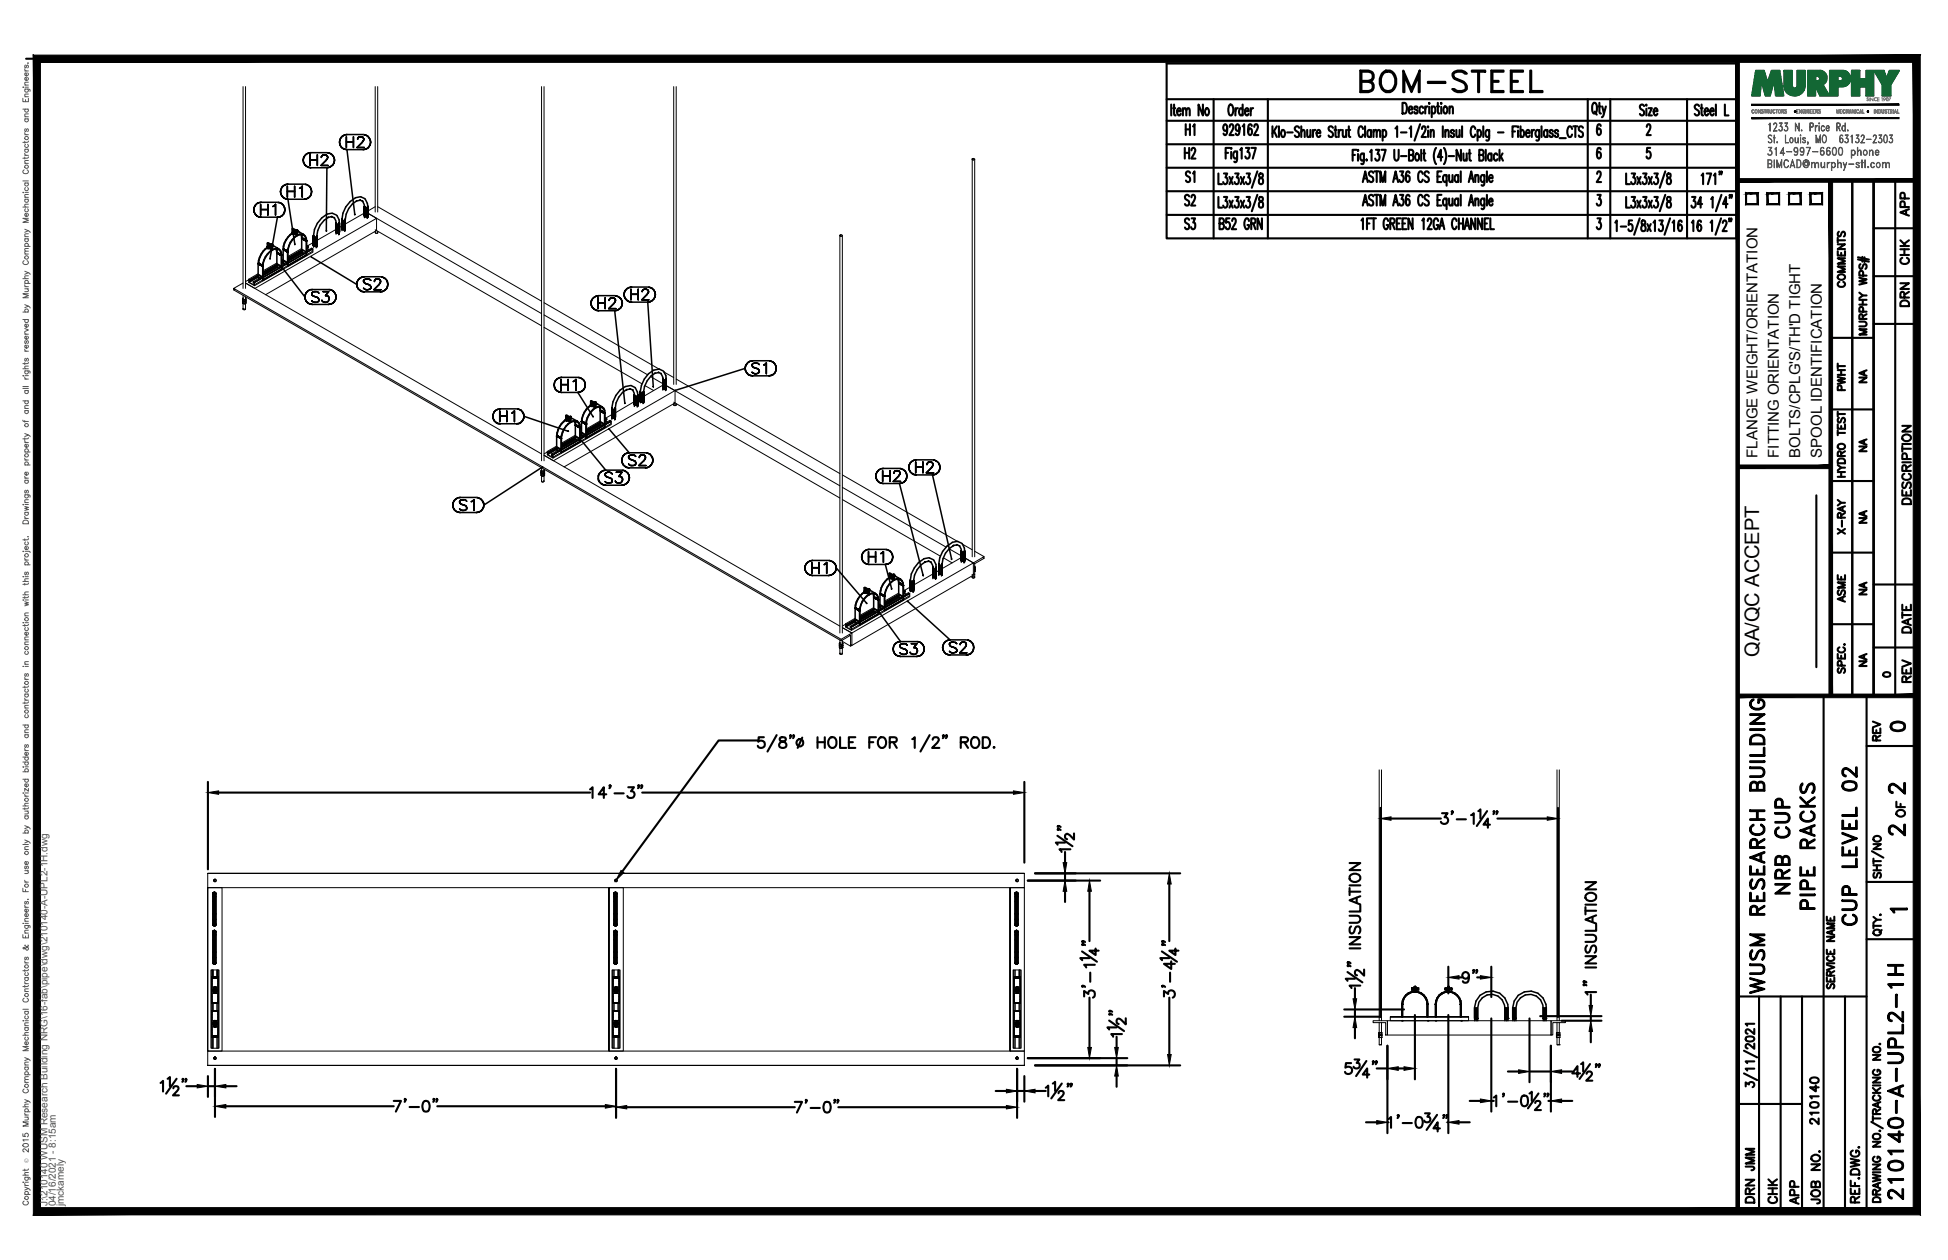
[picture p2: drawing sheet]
<svg xmlns="http://www.w3.org/2000/svg" width="432mm" height="279mm" viewBox="0 0 432 279" stroke-linecap="round" stroke-linejoin="round" font-family="sans-serif">
<defs><g id="words">
<text font-size="8.4" x="300.2" y="21.5">BOM-STEEL</text>
<g font-size="6.6">
<text x="397.6" y="199.3" transform="rotate(-90 397.6 199.3)">NRB CUP</text>
<text x="403.2" y="202.8" transform="rotate(-90 403.2 202.8)">PIPE RACKS</text>
<text x="412.4" y="206.4" transform="rotate(-90 412.4 206.4)">CUP LEVEL 02</text>
<text x="391.9" y="221.5" transform="rotate(-90 391.9 221.5)">WUSM RESEARCH BUILDING</text>
<text x="422.6" y="267.1" transform="rotate(-90 422.6 267.1)">210140-A-UPL2-1H</text>
</g>
<g font-size="5.7">
<text x="261.4" y="36.3">H2</text>
<text x="261.4" y="46.9">S2</text>
<text x="261.4" y="52.2">S3</text>
<text x="417.3" y="186.6">2</text>
</g>
<g font-size="5.3">
<text x="417.7" y="163.3">0</text>
<text x="417.3" y="177.1">2</text>
<text x="389.8" y="260.7" transform="rotate(-90 389.8 260.7)">JMM</text>
<text x="389.8" y="267.8" transform="rotate(-90 389.8 267.8)">DRN</text>
<text x="399.7" y="268.1" transform="rotate(-90 399.7 268.1)">APP</text>
</g>
<g font-size="4.9">
<text x="265.6" y="31" transform="rotate(-90 265.6 31)">H1</text>
<text x="265.6" y="41.6" transform="rotate(-90 265.6 41.6)">S1</text>
<text x="424" y="49" transform="rotate(-90 424 49)">APP</text>
<text x="424" y="59.6" transform="rotate(-90 424 59.6)">CHK</text>
<text x="409.9" y="64.9" transform="rotate(-90 409.9 64.9)">COMMENTS</text>
<text x="424" y="69.1" transform="rotate(-90 424 69.1)">DRN</text>
<text x="409.9" y="87.8" transform="rotate(-90 409.9 87.8)">PWHT</text>
<text x="424.4" y="112.9" transform="rotate(-90 424.4 112.9)">DESCRIPTION</text>
<text x="409.9" y="119.6" transform="rotate(-90 409.9 119.6)">X-RAY</text>
<text x="409.9" y="134.8" transform="rotate(-90 409.9 134.8)">ASME</text>
<text x="424.4" y="141.5" transform="rotate(-90 424.4 141.5)">DATE</text>
<text x="424.4" y="152.4" transform="rotate(-90 424.4 152.4)">REV</text>
<text x="417.7" y="165.5" transform="rotate(-90 417.7 165.5)">REV</text>
<text x="423" y="182.4" transform="rotate(-90 423 182.4)">OF</text>
<text x="403.9" y="250.5" transform="rotate(-90 403.9 250.5)">210140</text>
<text x="394.8" y="268.1" transform="rotate(-90 394.8 268.1)">CHK</text>
<text x="404.3" y="268.1" transform="rotate(-90 404.3 268.1)">JOB NO.</text>
</g>
<g font-size="4.4">
<text x="414.5" y="86.1" transform="rotate(-90 414.5 86.1)">NA</text>
<text x="414.5" y="101.2" transform="rotate(-90 414.5 101.2)">NA</text>
<text x="414.5" y="117.1" transform="rotate(-90 414.5 117.1)">NA</text>
<text x="414.5" y="133" transform="rotate(-90 414.5 133)">NA</text>
<text x="389.9" y="145.7" transform="rotate(-90 389.9 145.7)">QA/QC ACCEPT</text>
<text x="414.5" y="148.9" transform="rotate(-90 414.5 148.9)">NA</text>
</g>
<text font-size="4" x="416.3" y="151.3">0</text>
<text font-size="3.5" x="417.7" y="203.6">1</text>
<g font-size="3.3">
<text x="389.5" y="101.5" transform="rotate(-90 389.5 101.5)">FLANGE WEIGHT/ORIENTATION</text>
<text x="394.3" y="101.5" transform="rotate(-90 394.3 101.5)">FITTING ORIENTATION</text>
<text x="399.1" y="101.5" transform="rotate(-90 399.1 101.5)">BOLTS/CPLG'S/TH'D TIGHT</text>
<text x="403.8" y="101.5" transform="rotate(-90 403.8 101.5)">SPOOL IDENTIFICATION</text>
</g>
<g font-size="2.2" fill="#545454">
<text x="10.5" y="267.5" transform="rotate(-90 10.5 267.5)">J:\210140 WUSM Research Building NRG\16-fab\pipe\dwg\210140-A-UPL2-1H.dwg</text>
<text x="12.4" y="267.5" transform="rotate(-90 12.4 267.5)">04/16/2021 - 8:15am</text>
<text x="14.1" y="267.4" transform="rotate(-90 14.1 267.4)">jmckamely</text>
</g>
<text font-size="1.3" fill="#545454" x="6.3" y="257.9" transform="rotate(-90 6.3 257.9)">Ó</text>
</g></defs>
<!-- layer: AR-STL -->
<g fill="none" stroke="#000" stroke-width=".34">
<path d="M67.2 35.5l.1 .6-.1-.6M67.3 35l-.1 .5 .1-.5M67.3 36.1l.2 .4-.2-.4M67.5 34.5l-.2 .5 .2-.5M67.5 36.5l.4 .4-.4-.4M67.9 34.1l-.4 .4 .4-.4M67.9 36.9l.5 .2-.5-.2M68.4 33.9l-.5 .2 .5-.2M68.4 37.1l.5 .1-.5-.1M68.7 34.3v2.4v-2.4M68.7 35.5h1.6h-1.6M68.9 33.9h-.5h.5"/>
<path d="M68.9 37.2h3.6M68.9 33.9h3.6M70.3 34.3v2.4v-2.4M71.1 36.7h1.6h-1.6M71.2 34.9v-.1v.1M71.2 34.8l.2-.2-.2 .2M71.4 34.6l.1-.2-.1 .2M71.5 34.4l.2-.1-.2 .1M71.7 34.3h.5h-.5M72.2 34.3l.2 .1-.2-.1M72.2 35.6l-1.1 1.1 1.1-1.1M72.4 34.4l.1 .2-.1-.2"/>
<path d="M72.5 37.2l.5-.1-.5 .1M72.5 37.2l-.2 14M72.5 35.2l-.3 .4 .3-.4M72.5 34.6l.1 .2-.1-.2M72.6 34.8l-.1 .4zM73 33.9h-.5h.5M73 37.1l.4-.2-.4 .2M73.4 34.1l-.4-.2 .4 .2M73.4 36.9l.4-.4-.4 .4M73.8 34.5l-.4-.4 .4 .4M73.8 36.5l.3-.4-.3 .4M74.1 35l-.3-.5 .3 .5"/>
<path d="M74.1 36.1l.1-.6-.1 .6M74.2 35.5l-.1-.5 .1 .5M75.3 31.5v.5v-.5M75.3 31v.5v-.5M75.3 32l.3 .5-.3-.5M75.6 30.6l-.3 .4 .3-.4M75.6 32.5l.3 .4-.3-.4M75.9 30.2l-.3 .4 .3-.4M75.9 32.9l.5 .2-.5-.2M76.4 29.9l-.5 .3 .5-.3M76.4 33.1l.5 .1-.5-.1M76.8 30.3v2.4v-2.4"/>
<path d="M76.8 31.4h1.5h-1.5M76.9 29.8l-.5 .1 .5-.1M76.9 29.8h3.6M78.3 30.3v2.4v-2.4M79.1 32.7h1.7h-1.7M79.3 30.9v-.1v.1M79.3 30.8l.1-.2-.1 .2M79.4 30.6l.1-.2-.1 .2M79.5 30.4l.2-.1-.2 .1M79.7 30.3h.5h-.5M80.2 30.3l.2 .1-.2-.1M80.3 31.6l-1.2 1.1 1.2-1.1"/>
<path d="M80.4 30.4l.1 .2-.1-.2M80.5 31.2l-.2 .4 .2-.4M80.5 33.2l.5-.1-.5 .1M80.5 30.6l.1 .2-.1-.2M80.5 33.2h-3.6l1.7 14.5v-.2M80.6 30.8l-.1 .4zM81 29.9l-.5-.1 .5 .1M81 33.1l.5-.2-.5 .2M81.5 30.2l-.5-.3 .5 .3M81.5 32.9l.3-.4-.3 .4M81.8 30.6l-.3-.4 .3 .4M81.8 32.5l.3-.5-.3 .5"/>
<path d="M82.1 31l-.3-.4 .3 .4M82.1 32l.1-.5-.1 .5M82.2 31.5l-.1-.5 .1 .5M56.2 46.5l.1 .5-.1-.5M56.3 46l-.1 .5 .1-.5M56.3 47l.3 .5-.3-.5M56.6 45.5l-.3 .5 .3-.5M56.6 47.5l.3 .4-.3-.4M56.9 45.2l-.3 .3 .3-.3M56.9 47.9l.5 .2-.5-.2M57.4 44.9l-.5 .3 .5-.3M57.4 48.1l.5 .1-.5-.1"/>
<path d="M57.8 45.3v2.4v-2.4M57.8 46.5h1.6h-1.6M57.9 44.9h-.5h.5M57.9 48.2h3.6M57.9 44.9h3.6M58.3 59l-1-.6 1 .6-1-.6 1 .6-1-.6 1 .6v2.5M59.2 54.9a4.7 4.7 0 0 0-2 3.5l1 .6-1-.6 1 .6-1-.6 1 .6-1-.6h.1a4.5 4.5 0 0 1 2-3.4M59.2 54.8v.1M59.2 54.9l.1 .2M59.3 53.9l1.1 .6zM59.3 54.7h.1M59.3 53.9v.8"/>
<path d="M59.3 55.1h.1M59.3 55.1h.2M59.3 54.7v-.8l.2-.1 .9 .6v1.1M59.3 54.7l.2 .2M59.4 54.8l.1 .1-.1 .2M59.4 45.3v2.4v-2.4M59.5 54.6l.1-.2zM59.5 55.1h.1M59.5 54.9v-.1l.1 .1M59.5 54.9v.2M59.5 54.5v.1M59.5 54.6v.2l-.1-.2h.1l.1 .2-.1 .1-.1-.3"/>
<path d="M59.6 54.5h.1M59.5 55l.9 .5M59.6 54.9h-.1M59.6 54.6h.1M59.6 54.4l.2 .2-.3-.1M59.6 54.8l.2 .1h-.3M59.6 54.7v.1M59.6 54.4v.2M59.6 54.4v.1M59.6 54.7l.2 .1M59.6 54.8h.1M59.8 54.5h.1"/>
<path d="M59.7 54.6l.1 .2h.1l-.1 .1M59.7 54.7l.1 .1zM59.7 54.9h.1M59.7 54.8l.1 .1M59.8 54.8h.1M59.8 54.5v.1M59.8 54.9l-.1 .1M59.8 54.8v.1M59.8 54.8l-.1 .2M59.8 54.3v.2M59.8 54.9h-.2l.1 .1M59.9 57.3h.1"/>
<path d="M59.8 54.6l.1 .2M59.8 54.6l.2 .2M59.9 54.7h.1M59.9 54.8h.1M59.9 54.3v.1M59.9 54.4h-.1M59.9 54.7v.1M59.9 54.3l-.6 .4M60 54.2l-.2 .3v-.2M60 54.2l.2 .1h-.3M60 54.4l.2 .2-.7 .5M60 54.8h.1"/>
<path d="M60 54.2l.2 .1M60.1 54.7v-.2l-.1 .3M60.1 54.3v.1M60.2 54.5v.9a4.4 4.4 0 0 0-2 3.6h.1M60.2 54.2h-.1M60.3 54.1l-.1 .2M60.3 54.1h.1M60.3 54.1l.1 .1M60.4 55.5a4.3 4.3 0 0 0-2.1 3.5M60.4 54.2l.1 .1M60.4 54.2h.1M60.4 54.4v.9l-.6-.3"/>
<path d="M60.4 54.5l1.4 .7-.4-.1-1 .2M60.4 54.5h.1M60.5 54.4v.1M60.5 45.8l.2-.1-.2 .1M60.5 54.3v.1M60.7 45.7l.4-.4-.4 .4M61.1 45.3v2.4v-2.4M61.2 55.2l.2 .9v2.5M61.3 55.2l.1 .9 .9 .5M61.4 59.1v-.5l.9 .5v.6l-4 2.3v-.5l-1-.6M61.4 55.1l.4 .2-.9-.1-.5 .3M61.4 59.1l.2 .2-.1-.1-3.2 1.8"/>
<path d="M61.4 59.1l-3.1 1.8M61.5 58.5l1 .6v.7l-4.3 2.4v-.7l-1-.6v.7l.2 .2M61.5 48.2l.5-.1-.5 .1M61.5 48.2l-1.7 9.1M61.8 55.3l.5 .8v.5M61.8 55.2l.4 .3 .3 1.1-1-.6 1 .6-1-.6 1 .6-1-.6 1 .6h-.2h.2h-.2h.2h-.2h.2v2.5M62 44.9h-.5h.5M62 48.1l.5-.2-.5 .2M62.2 42.5l.1 .5-.1-.5M62.3 42l-.1 .5 .1-.5M62.3 43l.2 .5-.2-.5M62.3 59l5.3 6.9"/>
<path d="M62.3 56.6v2.5M62.5 45.2l-.5-.3 .5 .3M62.5 47.9l.4-.4-.4 .4M62.5 41.5l-.2 .5 .2-.5M62.5 43.5l.4 .3-.4-.3M62.8 57.8v-2.5l.9 .6v2.5M62.9 55.2l.8 .7M62.9 55.2l.9 .6zM62.9 55.2l.9 .6v2.5M62.9 41.2l-.4 .3 .4-.3M62.9 43.8l.4 .3-.4-.3M62.9 45.5l-.4-.3 .4 .3"/>
<path d="M62.9 47.5l.2-.5-.2 .5M62.9 58.3l.2 .1M63.1 46l-.2-.5 .2 .5M63.1 47v-.5v.5M63.1 46.5v-.5v.5M63.3 40.9l-.4 .3 .4-.3M63.3 44.1l.5 .1-.5-.1M63.7 41.3v2.4v-2.4M63.7 42.4h1.6h-1.6M63.7 55.9l.1-.1zM63.8 40.8l-.5 .1 .5-.1M63.8 40.8h3.6"/>
<path d="M64 54.5l-.3 1.4M64.1 54.5l-.3 1.3M64.7 51.7a4.5 4.5 0 0 0-1.9 3.6M64.8 51.5l.2 .4-.2-.1M64.8 51.8a4.5 4.5 0 0 0-1.9 3.4M64.8 51.5v.3M64.8 50.7v.8M64.9 50.7h-.1l1 .6h.1M65 51.5h.1M65 51.5l.2 .3h.1l-.1-.2M65 51.4v.2M65 51.3h.2l-.3 .2z"/>
<path d="M65 51.3l-.1 .2 .2-.1M65 51.6h.1M65.1 51.4h.1M65.1 51.3v.1M65.1 51.3h.1M65.1 51.3l.1 .4M65.2 51.3h.1h-.3l.1 .1M65.2 51.3h.1M65.2 51.4l.1 .1zM65.2 51.3l.2 .1M65.2 51.6v.1M65.2 51.4l.1 .3 .2-.1-.2 .2"/>
<path d="M65.3 51.6h.1M65.3 51.3l.2 .3M65.3 51.3h.1M65.3 51.7h.1M65.3 51.3v-.2l.3 .3v-.1M65.3 51.6l-.1 .2M65.3 51.7l-.2 .1h.1M65.3 41.3v2.4v-2.4M65.3 51.7v.1M65.3 51.7l-.1 .1M65.3 51.5l.3 .1M65.4 51.6l-.1 .1"/>
<path d="M65.4 51.5l.1 .1M65.4 51.5v.2M65.4 51.1l-.6 .4M65.4 51.2l.2 .1M65.4 51.6h.1M65.5 51.6h.1M65.6 51.3v.3M65.6 51.6v-.2l-.3 .4M65.6 51.1l-.1-.1 .2 .2h-.3M65.7 51h-.1M65.7 51h.1M65.7 51h.2"/>
<path d="M65.8 51.3v.9a4.5 4.5 0 0 0-1.8 2.3M65.8 51.5l-.8 .4M65.8 51l.2 .2M65.9 51.3v1l-.8-.5M65.9 51.3l-.9-.6-.1 .8M65.9 51h-.2M65.9 51h.1M65.9 51.2v.9l-.6-.3M66 51.2v.1M66 51.3l1.3 .7-.9-.1-.5 .2M66.4 41.8l.3-.2-.3 .2M66.7 41.6l.3-.3-.3 .3"/>
<path d="M66.7 52l.2 .9 1 .6M66.8 52l.2 .8M66.9 56l-3.1 1.7M66.9 56l.2 .1M66.9 51.9l.4 .2a2.5 2.5 0 0 0-2.9 1.7l-.3 .7M67 55.4l1 .5v.7l-4.3 2.4v-.6l-.9-.6 .1 .8M67 52.8l-.1 .1 .1-.1-.1 .1 .1-.1-.1 .1v3.1M67 41.3v2.4v-2.4M67 56l-3.2 1.9M67.3 52.1l.5 .8 .1 .6M67.3 52l.6 .8 .1 .6-1-.6M67.4 44.2l.5-.1-.5 .1"/>
<path d="M67.4 44.2h-3.6l1.5 10.1v-.2M67.9 53.5v3l-4.1 2.4v-.6l-.9-.6M67.9 53.5l.1 2.4M67.9 40.9l-.5-.1 .5 .1M67.9 44.1l.5-.3-.5 .3M68.4 41.2l-.5-.3 .5 .3M68.4 43.8l.4-.3-.4 .3M68.8 41.5l-.4-.3 .4 .3M68.8 43.5l.2-.5-.2 .5M68.9 56.9l10.2 6.2M69 42l-.2-.5 .2 .5M69 43l.1-.5-.1 .5"/>
<path d="M69.1 42.5l-.1-.5 .1 .5M69.5 52.3v2.1zM69.5 54.3l.1 .2-.1-.1M69.5 54.3l.1-.1-.1 .2M69.5 52.3v2.1M69.5 54.2v.6M69.5 54.2v.2zM69.6 54.5l-.1-.1 .1 .1M69.6 52.5v2h.2h-.2M69.6 54.2l-.1 .1M69.8 54.5h-.2l.3 .1M69.8 54.5h.1"/>
<path d="M69.8 52.5v2M69.9 54.6l-.2-.1 .2 .1M69.9 54.5h-.1h.1M70 52.5v2M70 54.5l-.1 .1M70 54.5l-.1 .1 .1-.1M70.1 54.5h-.2h.2M70.1 54.5h-.2M70.1 54.5v.4M70.1 54.4l-.1 .1M70.1 54.4l-.1 .1 .1-.1M70.1 54.2h.1"/>
<path d="M70.1 52.5l.1 2.2M70.2 54.4v-.1v.4M70.2 54.4l-.1 .1 .1-.1M70.2 54.7v-.4v.5M70.2 54.4l-.1 .1M70.2 52.4v2M70.2 52.3v2.1v-2.1v2M70.2 54.3l-.1 .1 .1-.1M70.2 52.3v2zM70.2 52.4v2zM70.2 54.4h-.1M70.2 52.3v2"/>
<path d="M72.3 51.2v.1zM74.5 49.4l-.4-1.2-.6-.2h.1l-.9 .2h.1a5 5 0 0 0-2.6 4.2v2M74.5 51.4l.1-.1-.1 .6M74.5 49.4l.1 2.2-.1-.2M74.5 49.4v2v-2M74.5 49.4v2.1zM74.5 51.4l.1-.1v.3l-.1-.1M74.5 51.4l.1-.1-.1 .2M74.5 49.5v2M74.5 51.3v.2zM74.6 51.6l-.1-.1 .1 .1M74.6 51.3h.1"/>
<path d="M74.6 49.6v2h.3h-.3M74.6 51.6h.4M74.7 49.6v2h.2h-.3M74.9 51.6h.2h-.2M75 49.6v2M75 51.6h-.1h.1M75.1 51.3l.1 .2zM75.1 51.6l.1-.1-.1 .6M75.1 51.6h-.2M75.1 51.5l-.1 .1M75.1 51.5l-.1 .1 .1-.1M75.1 51.3h.1"/>
<path d="M75.1 49.6l.1 2.2M75.2 51.5v-.1v.4M75.2 51.5v-.1v.1M75.2 51.8v-.4v.5M75.2 51.4h.1M75.2 51.5l-.1 .1M75.2 49.4a1.84 1.84 0 0 0-.8-1.8 1.84 1.84 0 0 0-2 0 6.2 6.2 0 0 0-2.8 6.9l-.1-2.2v2M75.2 51.4v-2v2.1M75.2 51.5h-.1h.1M75.2 49.4v2zM75.2 49.5v2zM75.2 51.5h-.1"/>
<path d="M75.8 50.7v.4M75.8 48.6v2.1zM75.8 50.7l.1 .1-.1-.1M75.8 50.7l.1-.1-.1 .1M75.8 48.6v2.1M75.8 50.6v.1zM75.9 50.8l.3 .1zM75.9 50.8l-.1-.1 .1 .1M75.9 48.8v2l.2 .1-.2-.1M76.1 48.9v2M76.2 50.9h-.2h.2M76.2 50.9l.2-.1z"/>
<path d="M76.2 50.9h-.1h.1M76.2 48.9v2M76.4 50.9h-.2h.2M76.4 50.8l-.2 .1 .2-.1M76.4 50.6l.1 .1zM76.4 48.8v2.5M76.4 50.8v.1v-.1M76.5 50.7l-.1 .1M76.5 50.7v.4M76.5 50.7l-.1 .1 .1-.1M76.5 50.7h.1M76.5 51.1v-.4v.4"/>
<path d="M76.5 50.6h.1M76.5 48.7v2M76.5 48.6v2.1v-2.1v2M76.5 48.6v2zM76.5 48.7v2zM76.5 48.6v2M80.8 48.2v-2.5l-.4-1.1 .1 .1-.7-.3h.1l-.8 .1a5.1 5.1 0 0 0-2.6 4.2v2M80.8 45.7l.1 2.2zM80.8 45.7v2.2zM80.8 47.7l.1 .2h-.1M80.8 47.7v.2M80.8 45.8v2.1"/>
<path d="M80.8 47.7v.2zM80.9 47.9l.3 .1h-.1M80.9 47.9h-.1h.1M80.9 47.7h.1M80.9 46v1.9l.3 .1-.3-.1M80.9 47.9l.2 .1M81.1 46v2h.1h-.1M81.2 48l.2-.1zM81.2 46v2l.2-.1-.2 .1M81.4 48h-.2h.2M81.4 47.7l.1 .1-.1-.1M81.4 47.9h.1l-.1 .5"/>
<path d="M81.4 47.7l.1 .1zM81.4 46v1.9M81.4 47.9v.1v-.1M81.5 47.9v-.2v.5M81.5 47.8h.1M81.5 47.9v-.2v.2M81.5 48.2v-.5v.5M81.5 47.7h.1M81.5 47.9h-.1M81.5 47.7v.5M81.5 45.7a1.84 1.84 0 0 0-.8-1.8 1.84 1.84 0 0 0-2 0 6.3 6.3 0 0 0-2.8 6.9l-.1-2.2v2.1M81.5 47.7v-2l-.1 2.2"/>
<path d="M81.5 47.7v-2v2.2M81.5 45.7v2zM81.5 45.8v2.1zM57.2 60.9v-2.5l1 .6v2.5M57.3 61.5l.3 .1M67.6 65.9l.1 .5-.1-.5M67.7 65.3l-.1 .6 .1-.6M67.7 66.4l.2 .4-.2-.4M67.9 64.9l-.2 .4 .2-.4M67.9 66.8l.4 .4-.4-.4M68.3 64.5l-.4 .4 .4-.4M68.3 67.2l.4 .2-.4-.2"/>
<path d="M68.7 64.2l-.4 .3 .4-.3M68.7 67.4l.5 .1-.5-.1M69.1 65v.2v-.2M69.1 65.2l.1 .3-.1-.3M69.2 65.5l.1 .1-.1-.1M69.2 64.2h-.5h.5M69.2 67.5h3.6M69.2 64.2h3.6M69.3 64.8l-.2 .2 .2-.2M69.3 66.9l-.2-.2 .2 .2M69.3 65.6l.2 .1-.2-.1M69.5 65.7l.7 .2-.7-.2"/>
<path d="M69.7 64.7l-.4 .1 .4-.1M69.7 67l-.4-.1 .4 .1M70.1 64.7h-.4h.4M70.1 67h-.4h.4M70.2 65.9l.3 .1-.3-.1M70.5 64.8l-.4-.1 .4 .1M70.5 66.9l-.4 .1 .4-.1M70.5 66l.1 .2-.1-.2M70.6 66.2l.1 .2-.1-.2M70.7 65l-.2-.2 .2 .2M70.7 66.7l-.2 .2 .2-.2M70.7 66.4v.3v-.3"/>
<path d="M71.4 66.6l.2 .3zM71.6 64.7h1.2h-1.2M71.6 66.9l.7 .1zM72.2 65.6h.3h-.3M72.5 65.6l.2 .1-.2-.1M72.6 66.9l-.3 .1 .3-.1M72.7 65.7l.1 .1-.1-.1M72.8 67.5l.5-.1-.5 .1M72.8 64.7l-.6 .9 .6-.9M72.8 66.7l-.2 .2 .2-.2M72.8 65.8l.2 .4-.2-.4M73 66.2l-.2 .5z"/>
<path d="M73.3 64.2h-.5h.5M73.3 67.4l.5-.2-.5 .2M73.8 64.5l-.5-.3 .5 .3M73.8 67.2l.4-.4-.4 .4M74.2 64.9l-.4-.4 .4 .4M74.2 66.8l.2-.4-.2 .4M74.4 65.3l-.2-.4 .2 .4M74.4 66.4l.1-.5-.1 .5M74.5 65.9l-.1-.6 .1 .6M79.1 63.1v.5v-.5M79.1 62.5v.6v-.6M79.1 63.6l.3 .4-.3-.4"/>
<path d="M79.4 62l-.3 .5 .3-.5M79.4 64l.4 .4-.4-.4M79.8 61.7l-.4 .3 .4-.3M79.8 64.4l.4 .2-.4-.2M80.2 61.5l-.4 .2 .4-.2M80.2 64.6l.6 .1-.6-.1M80.6 62.2v.2v-.2M80.6 62.4l.1 .2-.1-.2M80.7 62.6l.1 .2-.1-.2M80.8 61.4l-.6 .1 .6-.1M80.8 64.7h3.5M80.8 61.4h3.5"/>
<path d="M80.8 62l-.2 .2 .2-.2M80.8 64.1l-.2-.2 .2 .2M80.8 62.8l.3 .1-.3-.1M81.1 62.9l.6 .2-.6-.2M81.2 61.8l-.4 .2 .4-.2M81.2 64.2l-.4-.1 .4 .1M81.6 61.8h-.4h.4M81.6 64.2h-.4h.4M81.7 63.1l.2 .1-.2-.1M81.9 62l-.3-.2 .3 .2M81.9 64.1l-.3 .1 .3-.1M81.9 63.2l.2 .1-.2-.1"/>
<path d="M82.1 63.3l.1 .3-.1-.3M82.2 62.2l-.3-.2 .3 .2M82.2 63.9l-.3 .2 .3-.2M82.2 63.6v.3v-.3M82.9 64.2h1.5h-1.5M83 62.4v-.1v.1M83 62.3l.1-.2-.1 .2M83.1 62.1l.1-.1-.1 .1M83.2 62l.2-.2-.2 .2M83.4 61.8h.5h-.5M83.9 61.8l.2 .2-.2-.2M84 63.1l-1.1 1.1 1.1-1.1"/>
<path d="M84.1 62l.1 .1-.1-.1M84.2 62.8l-.2 .3 .2-.3M84.2 62.1l.2 .2-.2-.2M84.3 64.7l.5-.1-.5 .1M84.4 62.5l-.2 .3 .2-.3M84.4 62.3v.2v-.2M84.8 61.5l-.5-.1 .5 .1M84.8 64.6l.5-.2-.5 .2M85.3 61.7l-.5-.2 .5 .2M85.3 64.4l.4-.4-.4 .4M85.7 62l-.4-.3 .4 .3M85.7 64l.2-.4-.2 .4"/>
<path d="M85.9 62.5l-.2-.5 .2 .5M85.9 63.6l.1-.5-.1 .5M86 63.1l-.1-.6 .1 .6M131 67.2l.1 .6-.1-.6M131.1 66.7l-.1 .5 .1-.5M131.1 67.8l.2 .4-.2-.4M131.3 66.2l-.2 .5 .2-.5M131.3 68.2l.4 .4-.4-.4M131.7 65.9l-.4 .3 .4-.3M131.7 68.6l.5 .2-.5-.2M132.2 65.6l-.5 .3 .5-.3M132.2 68.8l.5 .1-.5-.1"/>
<path d="M132.5 66v2.4v-2.4M132.5 67.2h1.6h-1.6M132.7 65.6h-.5h.5M132.7 68.9h3.6M132.7 65.6h3.6M134.1 66v2.4v-2.4M134.9 68.4h1.6h-1.6M135 66.6v-.1v.1M135 66.5l.2-.2-.2 .2M135.2 66.3l.1-.1-.1 .1M135.3 66.2l.2-.2-.2 .2M135.5 66h.5h-.5"/>
<path d="M136 66l.2 .2-.2-.2M136.1 67.3l-1.2 1.1 1.2-1.1M136.2 66.2l.1 .1-.1-.1M136.3 68.9l.5-.1-.5 .1M136.3 68.9l2.2 20.5M136.3 67l-.2 .3 .2-.3M136.3 66.3l.1 .2-.1-.2M136.4 66.5l-.1 .5zM136.8 65.6h-.5h.5M136.8 68.8l.4-.2-.4 .2M137.2 65.9l-.4-.3 .4 .3M137.2 68.6l.4-.4-.4 .4"/>
<path d="M137.6 66.2l-.4-.3 .4 .3M137.6 68.2l.3-.4-.3 .4M137.9 66.7l-.3-.5 .3 .5M137.9 67.8l.1-.6-.1 .6M138 67.2l-.1-.5 .1 .5M138.3 65.3l.1 .5-.1-.5M138.4 64.8l-.1 .5 .1-.5M138.4 65.8l.3 .5-.3-.5M138.7 64.3l-.3 .5 .3-.5M138.7 66.3l.4 .4-.4-.4M139.1 64l-.4 .3 .4-.3M139.1 66.7l.4 .2-.4-.2"/>
<path d="M139.5 63.7l-.4 .3 .4-.3M139.5 66.9l.5 .1-.5-.1M139.9 64.1v2.4v-2.4M139.9 65.3h1.6h-1.6M140 63.7h-.5h.5M140 67h3.6M140 63.7h3.6M141.5 64.1v2.4v-2.4M142.3 66.5h1.5h-1.5M142.4 64.7h.1M142.4 64.6l.1-.3-.1 .3M142.5 64.3l.1-.1-.1 .1"/>
<path d="M142.6 64.2l.2-.1-.2 .1M142.8 64.1h.5h-.5M143.3 64.1l.2 .1-.2-.1M143.4 65.3l-1.1 1.2 1.1-1.2M143.5 64.2l.1 .1-.1-.1M143.6 67l.5-.1-.5 .1M143.6 67l1.2 18.8M143.6 65l-.2 .3 .2-.3M143.6 64.3l.1 .3-.1-.3M143.7 64.6l-.1 .4zM144.1 63.7h-.5h.5M144.1 66.9l.5-.2-.5 .2"/>
<path d="M144.6 64l-.5-.3 .5 .3M144.6 66.7l.3-.4-.3 .4M144.9 64.3l-.3-.3 .3 .3M144.9 66.3l.3-.5-.3 .5M145.2 64.8l-.3-.5 .3 .5M145.2 65.8l.1-.5-.1 .5M145.3 65.3l-.1-.5 .1 .5M166.9 80l-.6 .1 .6-.1M166.9 80h3.5M109.2 92.3l.1 .5-.1-.5M109.3 91.8l-.1 .5 .1-.5M109.3 92.8l.2 .5-.2-.5"/>
<path d="M109.5 91.3l-.2 .5 .2-.5M109.5 93.3l.4 .4-.4-.4M109.9 91l-.4 .3 .4-.3M109.9 93.7l.5 .2-.5-.2M110.4 90.7l-.5 .3 .5-.3M110.4 93.9l.5 .1-.5-.1M110.8 91.1v2.4v-2.4M110.8 92.3h1.5h-1.5M110.9 90.7h-.5h.5M110.9 94h3.6M110.9 90.7h3.6M112.3 91.1v2.4v-2.4"/>
<path d="M113.5 91.6l.2-.1-.2 .1M113.7 91.5l.3-.4-.3 .4M114 91.1v2.4v-2.4M114.5 94l.5-.1-.5 .1M115 90.7h-.5h.5M115 93.9l.5-.2-.5 .2M115.5 91l-.5-.3 .5 .3M115.5 93.7l.3-.4-.3 .4M115.8 91.3l-.3-.3 .3 .3M115.8 93.3l.3-.5-.3 .5M116.1 91.8l-.3-.5 .3 .5M116.1 92.8v-.5v.5"/>
<path d="M116.1 92.3v-.5v.5M116.1 92.3l9.8 3.3M122.8 85.3l.1 .6-.1-.6M122.9 84.8l-.1 .5 .1-.5M122.9 85.9l.2 .4-.2-.4M123.1 84.4l-.2 .4 .2-.4M123.1 86.3l.4 .4-.4-.4M123.4 96.7l1 .5-1-.5 1 .5-1-.5 1 .5-1-.5 .1-.1zM123.4 99.2v-2.5l1 .5v2.5M123.5 96.6l.9 .6M123.5 96.6l.9 .6v2.5M123.5 99.7l.2 .2"/>
<path d="M123.5 84l-.4 .4 .4-.4M123.5 86.7l.5 .2-.5-.2M124 83.8l-.5 .2 .5-.2M124 86.9l.5 .1-.5-.1M124.4 84.1v2.5v-2.5M124.4 85.3h1.5h-1.5M124.5 83.7l-.5 .1 .5-.1M124.5 87h3.6M124.5 83.7h3.6M125.4 93.1h.1M125.4 93.1a4.7 4.7 0 0 0-2 3.6M125.4 92.9v.1"/>
<path d="M125.4 93.1l.2 .2M125.4 93.2a4.4 4.4 0 0 0-1.9 3.4M125.4 92.9h.1M125.4 92.1v.8M125.5 93.2v.1M125.5 92.9h.1M125.5 92.1l1 .6M125.5 92.9l.1-.9 1 .6-.1 1.1a4.5 4.5 0 0 0-2.1 3.5M125.5 92.9v.4M125.5 92.9l.1 .3M125.6 92.9l.1-.1 .3 .3-.2 .1-.2-.2M125.6 92.8l-.1 .1 .3-.3-.1 .2"/>
<path d="M125.6 93.2v.1M125.7 92.7l-.1 .2M125.7 93.2l.8 .5 1-.3 .4 .1-.4-.2M125.7 93.1l.2 .1zM125.7 92.8h.1M125.7 92.8h-.1M125.8 92.7v.1M125.8 92.6l.2 .1h-.3M125.8 92.8l.1 .1M125.8 92.6l.1 .1h-.2M125.8 92.6v.1M125.8 92.8l.2 .3 .1-.1-.1 .1"/>
<path d="M125.9 93v.1M125.9 93.1h.1M125.9 95.6l.1 .1zM125.9 92.9h.1M125.9 92.9v.1M125.9 93h.1M125.9 84.1v2.5v-2.5M125.9 92.7v.1M125.9 92.7h.1M125.9 92.7l.1 .1M125.9 93l.1 .1M126 93.1l-.2 .1"/>
<path d="M126 92.5v.1M126 92.8l.1 .1M126 92.5l-.1 .1M126 92.7v.1M126.1 92.9h.1M126 92.7l.1 .3M126 92.6l-.1 .1M126 92.9l.2 .1M126.1 92.5l.1 .2 .1-.1-.2-.2 .2 .1M126.1 93l-.1 .1M126.1 92.6l-.2 .1M126.1 92.5v.1"/>
<path d="M126.1 92.6h.1M126.1 92.9l.1 .1zM126.1 92.5l-.7 .4M126.2 92.7h.1M126.2 92.7v.1zM126.2 92.7v.3M126.2 92.8v.1zM126.3 92.5h.1M126.4 92.7v.9a4.8 4.8 0 0 0-2 3.6M126.4 92.4h.1M126.4 92.4h-.1M126.4 92.4l.2 .2"/>
<path d="M126.4 92.8l-.8 .5M126.6 92.7h.1M126.6 92.6v.9l-.6-.3M126.6 92.7l1.4 .7-1-.1-.4 .2M126.6 92.5h.1M126.6 92.6v.1M127.1 84.6l.2-.1-.2 .1M127.3 84.5l.4-.4-.4 .4M127.3 93.4l.2 .9v2.5M127.5 93.4v.9l1 .6M127.5 97.4v-.6l1 .6v.5l-4.1 2.4v-.6l-.9-.6M127.5 97.4l-3.1 1.7"/>
<path d="M127.5 97.4l.3 .1M127.6 96.7l1 .6v.7l-4.2 2.4v-.7l-1-.5v.7h.2M127.6 97.4l-3.2 1.8M127.7 84.1v2.5v-2.5M127.9 93.5l.4 .3 .2 1.1M128 93.4l.6 .8v.6l-1-.6 1 .6-1-.6 1 .6-1-.6 1 .6v2.5M128.1 87l.5-.1-.5 .1M128.1 87l3.3 5.4M128.4 97.1l.1 .1zM128.5 97.2l5.8 7.1M128.5 94.9v2.5M128.6 83.8l-.5-.1 .5 .1"/>
<path d="M128.6 86.9l.5-.2-.5 .2M128.9 96v-2.5l1 .6v2.4M129 93.4l-.1 .1 .1-.1-.1 .1 .1-.1-.1 .1 1 .6M129 93.4l1 .6zM129 93.4l1 .6v2.5M129 96.5l.3 .1M129.1 84l-.5-.2 .5 .2M129.1 86.7l.3-.4-.3 .4M129.4 84.4l-.3-.4 .3 .4M129.4 86.3l.3-.4-.3 .4M129.7 84.8l-.3-.4 .3 .4M129.7 85.9v-.6v.6"/>
<path d="M129.7 85.3v-.5v.5M129.9 94.1l.1-.1zM130.9 89.9a4.7 4.7 0 0 0-2 3.6M130.9 90a4.4 4.4 0 0 0-1.9 3.4M130.9 89v.7M130.9 89.7h.1M131 88.9l-.1 .1 1.1 .5M131.1 89.6h.1M131.1 89.7h.1M131.1 89.6v.1M131.2 89.5l.1-.1-.2 .2zM131.2 89.5l.1 .1"/>
<path d="M131.2 89.9l.1 .1M131.2 89.6l.1 .2-.1 .1-.1-.2M131.3 89.6h.1M131.2 89.6l.2 .1M131.3 89.5h.1M131.3 89.7h.1M131.3 90h.1M131.3 89.9h.1M131.3 89.4l.2 .2h-.3M131.3 89.8l.2 .1h-.3M131.3 89.8l.1 .1M131.3 89.4l.1 .1h-.1"/>
<path d="M131.3 89.4v.1M131.4 89.6l.1 .3 .1-.1-.1 .1M131.4 89.7v.1zM131.4 89.5v.1M131.5 89.6h.1M131.4 89.9v.1M131.4 89.9h.1M131.5 92.4h.1M131.4 89.9h-.1M131.4 89.6l.2 .1M131.5 89.5v.1M131.5 89.9l-.1 .1"/>
<path d="M131.5 89.4h-.1M131.5 89.6l.1 .2M131.5 89.4v.1M131.5 89.6v.1M131.6 89.3l-.2 .1M131.6 89.7l.1 .2M131.6 89.7l-.1 .2M131.6 89.4h-.1M131.6 89.4l-.7 .4 .2 .3-.1-.4M131.6 89.3l.3 .1h-.3M131.6 89.8l.1 .1M131.6 89.8h.1"/>
<path d="M131.6 89.3h.1M131.7 89.4v.1M131.7 89.4l.1 .3-.1 .2M131.7 89.4l.1 .2M131.7 89.5l.1 .2M131.7 89.5h.1M131.7 89.3h.1M131.8 89.2l.3 .1M131.8 89.6l-.1 .2M131.8 89.7l-.1 .2M131.8 89.4h.1M131.9 89.5v1a4.8 4.8 0 0 0-2 3.6"/>
<path d="M131.9 89.2l.3 .2M131.9 89.6l-.8 .5M132 89.5v1l-.8-.5M132 89.5l.1-.1-1-.6-.1 .9M132.1 89.6h.1M132.1 89.4v.9l-.6-.3M132.1 89.5l1.4 .7-.5-.1M132.1 89.3v.1M132.1 89.5v.1M132.2 89.4l-.1 .1M132.8 90.2l.2 .9v2.5M133 90.2l.1 .8"/>
<path d="M133 94.2v-.6l1 .6v.5l-4 2.4v-.6l-1-.6M133 90.1l.4 .3a1.98 1.98 0 0 0-2.4 1 4 4 0 0 0-1 2.6M133 94.2l-3 1.8M133 94.2l.3 .1M133 90.1l-.9 .2M133.1 93.5l1 .6v.7l-4.2 2.4v-.7l-1-.5v.7l.2 .1M133.1 91l.9 .7M133.1 94.2l-3.1 1.8M133.4 90.4l.6 .7v.6M133.5 90.2l.6 .8v.6l-1-.6M134 91.7l.1-.1v2.5M134 91.7v2.5"/>
<path d="M135 95.2l-.1-.1 4.6 5.3M135.6 90.5v2.1zM135.6 92.5l.1-.1zM135.6 90.5v2.1M135.7 92.5l-.1 .4M135.7 92.6v.1v-.1M135.7 92.5v.2zM135.7 92.7h.4zM135.7 90.7v2h.2h-.2M135.9 90.7v2M136 92.7h-.1h.1M136.1 92.7h.2z"/>
<path d="M136.1 92.7h-.2h.2M136.1 90.7v2M136.2 92.7h-.2h.2M136.3 92.7h-.2h.2M136.3 92.4v.1zM136.3 90.7v2.4M136.3 92.7h-.1h.1M136.3 92.6v.1M136.3 92.6v.3M136.3 92.5v.4v-.4M136.3 92.6v.1v-.1M136.3 92.5v.2z"/>
<path d="M136.3 92.9v-.4v.4M136.3 92.5h.1M136.3 92.5v.4M136.4 90.6v2M136.4 90.5v2M136.4 90.5v2zM136.4 90.6v2zM139.6 86.2h.2l-.9 .2 .1-.1a5.1 5.1 0 0 0-2.6 4.3l-.1 2.1M139.6 86.2l.7 .3-.1-.1M140.2 86.4l.4 1.3v-.1M140.6 87.6v2.1zM140.6 87.6v2.1v-2"/>
<path d="M140.6 89.6l.1-.1v.2zM140.7 89.6v.2l-.1-.1M140.7 89.7h.1M140.7 89.5l-.1 .6M140.7 89.5v.3zM140.7 89.5v.1M140.7 89.8l.4 .1h-.2M140.7 87.8v2l.3 .1-.3-.1M140.7 89.8l.2 .1M140.9 87.8v2.1h.2h-.2M141.1 89.9l.2-.1zM141.1 87.8v2.1l.2-.1-.2 .1"/>
<path d="M141.2 89.8l-.2 .1 .2-.1M141.3 89.5v.1zM141.3 89.8v-.1v.5M141.3 89.8h.1M141.3 87.8v2M141.3 89.8h-.1h.1M141.3 89.7v.3M141.3 89.6v.2zM141.3 90v-.4v.5M141.3 89.6v.1v-.1M141.3 89.7v.1M141.3 89.6v.4"/>
<path d="M141.4 87.6a1.87 1.87 0 0 0-.9-1.8 1.87 1.87 0 0 0-2 0 6.3 6.3 0 0 0-2.8 6.9v-.2M141.4 89.6v-2v2.1M141.4 87.6v2zM141.4 87.7v2zM141.4 89.7l-.1 .1M141.9 86.8v2M141.9 88.8l.2 .3-.1-.1M141.9 86.8v2.1zM141.9 88.8h.1h-.1M142 88.8l-.1 .5M142 88.8v.2zM142 88.8l.1 .3-.1-.1"/>
<path d="M142 88.8v.2M142 88.8h.1M142.1 89.1h.1h-.1M142.1 89.1l-.1-.1 .1 .1M142.1 87v2.1h.1h-.1M142.2 89.1h.2zM142.2 87.1v2M142.4 89.1h-.2h.2M142.4 87.1v2M142.5 89.1h-.1h.1M142.5 89.1v.4M142.6 88.8h.1"/>
<path d="M142.6 87v2.1M142.6 89l-.1 .1 .1-.1M142.6 88.9l-.2 .2 .2-.1M142.6 88.8v.5v-.4M142.6 86.8v2.1v-2.1v2v-1.9M142.6 88.9l-.1 .2 .1-.2M142.6 88.8v.2zM142.6 89.3v-.5v.5M142.6 86.8v2zM142.6 86.9v2zM142.6 86.8v2.5M142.6 88.9v.1"/>
<path d="M145.9 82.6h.2l-.9 .2 .1-.1a5.2 5.2 0 0 0-2.7 4.2v2.4M146 82.6l.5 .2M146.5 82.8l.4 .8v.5v-.2M146.9 83.9v2.1zM146.9 83.9v2.1v-1.9M147 86l-.1 .5M147 86l.1 .2-.2-.2M147 85.9v.2zM147 86.1l.1 .1-.1-.1M147 85.9l.1 .3zM147 85.9h.1M147.1 86.2h.3h-.2"/>
<path d="M147.1 86.2h.1zM147.1 86.2h.1M147.1 84.1v2M147.2 86.2h.2h-.2M147.2 84.2v2M147.3 86.2h-.1h.1M147.4 84.2v2l.1-.1-.1 .1M147.5 86.2h-.2h.2M147.5 86.1l-.1 .1 .2-.1M147.5 86.1l.1-.1-.1 .6M147.6 85.9v.1zM147.6 84.1v2"/>
<path d="M147.6 86.1l-.1 .1 .1-.1M147.6 83.9a1.86 1.86 0 0 0-1.6-2 4.9 4.9 0 0 0-4.1 4.9v2.1M147.6 85.9v-2v2.5M147.6 86v.4v-.4M147.6 85.9v-2v2.1M147.6 86v.1zM147.6 86.4v-.4v.4M147.6 86h.1M147.6 83.9v2zM147.6 84.1v1.9zM147.6 86l-.1 .1M147.6 86v.4"/>
<path d="M147.6 86v.1M149.7 86.6h.1M165.2 81.7l.1 .5-.1-.5M165.2 81.7l-15.5 4.9M165.3 81.2l-.1 .5 .1-.5M165.3 82.2l.2 .5-.2-.5M165.5 80.7l-.2 .5 .2-.5M165.5 82.7l.3 .3-.3-.3M165.8 80.3l-.3 .4 .3-.4M165.8 83l.5 .3-.5-.3M166.3 80.1l-.5 .2 .5-.2M166.3 83.3h.6h-.6"/>
<path d="M166.7 80.8v.3v-.3M166.7 81.1l.1 .2-.1-.2M166.8 81.3l.1 .1-.1-.1M166.9 83.3h3.5M166.9 80.6l-.2 .2 .2-.2M166.9 82.7l-.2-.2 .2 .2M166.9 81.4l.3 .1-.3-.1M167.2 81.5l.6 .2-.6-.2M167.3 80.5l-.4 .1 .4-.1M167.3 82.9l-.4-.2 .4 .2M167.7 80.5h-.4h.4M167.7 82.9h-.4h.4"/>
<path d="M167.8 81.7l.2 .2-.2-.2M168 80.6l-.3-.1 .3 .1M168 82.7l-.3 .2 .3-.2M168 81.9l.2 .1-.2-.1M168.2 82l.1 .2-.1-.2M168.3 80.8l-.3-.2 .3 .2M168.3 82.5l-.3 .2 .3-.2M168.3 82.2v.3v-.3M169.3 80.9l.2-.1-.2 .1M169.5 80.8l.4-.3-.4 .3M169.9 80.5v2.4v-2.4M170.4 83.3h.5h-.5"/>
<path d="M170.9 80.1l-.5-.1 .5 .1M170.9 83.3l.5-.3-.5 .3M171.4 80.3l-.5-.2 .5 .2M171.4 83l.4-.3-.4 .3M171.8 80.7l-.4-.4 .4 .4M171.8 82.7l.2-.5-.2 .5M172 81.2l-.2-.5 .2 .5M172 82.2l.1-.5-.1 .5M172.1 81.7l-.1-.5 .1 .5M100.4 112v.5v-.5M100.4 111.5v.5v-.5M100.4 112.5l.3 .5-.3-.5"/>
<path d="M100.7 111l-.3 .5 .3-.5M100.7 113l.3 .4-.3-.4M101 110.6l-.3 .4 .3-.4M101 113.4l.5 .2-.5-.2M101.5 110.4l-.5 .2 .5-.2M101.5 113.6l.5 .1-.5-.1M101.9 111.2v.2v-.2M101.9 111.4l.1 .2-.1-.2M102 111.6l.1 .1-.1-.1M102 110.3l-.5 .1 .5-.1M102 113.7h3.6M102 110.3h3.6"/>
<path d="M102.1 110.9l-.2 .3 .2-.3M102.1 113.1l-.2-.3 .2 .3M102.1 111.7l.2 .1-.2-.1M102.3 111.8l.7 .2-.7-.2M102.4 110.8l-.3 .1 .3-.1M102.4 113.2l-.3-.1 .3 .1M102.9 110.8h-.5h.5M102.9 113.2h-.5h.5M103 112l.2 .2-.2-.2M103.2 110.9l-.3-.1 .3 .1M103.2 113.1l-.3 .1 .3-.1M103.2 112.2l.1 .1-.1-.1"/>
<path d="M103.3 112.3l.1 .2-.1-.2M103.4 111.2l-.2-.3 .2 .3M103.4 112.8l-.2 .3 .2-.3M103.4 112.5v.3v-.3M104.5 111.2h.2h-.2M104.7 111.2l.4-.4-.4 .4M105.1 110.8v2.4v-2.4M105.6 113.7l.5-.1-.5 .1M106.1 110.4l-.5-.1 .5 .1M106.1 113.6l.4-.2-.4 .2M106.5 110.6l-.4-.2 .4 .2M106.5 113.4l.4-.4-.4 .4"/>
<path d="M106.9 111l-.4-.4 .4 .4M106.9 113l.3-.5-.3 .5M107.2 111.5l-.3-.5 .3 .5M107.2 112.5l.1-.5-.1 .5M120.2 103.6l-12.9 8.4-.1-.5 .1 .5M132.6 105.9l.1 .6-.1-.6M132.7 105.4l-.1 .5 .1-.5M132.7 106.5l.2 .4-.2-.4M132.9 104.9l-.2 .5 .2-.5M132.9 106.9l.4 .4-.4-.4M133.3 104.6l-.4 .3 .4-.3M133.3 107.3l.5 .2-.5-.2"/>
<path d="M133.8 104.3l-.5 .3 .5-.3M133.8 107.5l.5 .1-.5-.1M134.1 105.1v.2v-.2M134.1 105.3l.1 .2-.1-.2M134.2 105.5l.2 .1-.2-.1M134.3 104.3h-.5h.5M134.3 107.6h3.5M134.3 104.3h3.5M134.4 104.8l-.3 .3 .3-.3M134.4 107l-.3-.2 .3 .2M134.4 105.6l.2 .2-.2-.2M134.6 105.8l.6 .2-.6-.2"/>
<path d="M134.7 104.7l-.3 .1 .3-.1M134.7 107.1l-.3-.1 .3 .1M135.2 104.7h-.5h.5M135.2 107.1h-.5h.5M135.2 106l.3 .1-.3-.1M135.5 104.8l-.3-.1 .3 .1M135.5 107l-.3 .1 .3-.1M135.5 106.1l.1 .1-.1-.1M135.6 106.2l.1 .3-.1-.3M135.7 105.1l-.2-.3 .2 .3M135.7 106.8l-.2 .2 .2-.2M135.7 106.5v.3v-.3"/>
<path d="M136.4 106.7l.2 .3zM136.6 104.7h1.3h-1.3M136.6 107l.7 .1zM137.2 105.6h.3h-.3M137.5 105.6l.2 .2-.2-.2M137.7 107l-.4 .1 .4-.1M137.7 105.8l.2 .1-.2-.1M137.8 107.6l.5-.1-.5 .1M137.8 102.1l.1 .5-.1-.5M137.9 104.7l-.7 .9 .7-.9M137.9 106.8l-.2 .2 .2-.2M137.9 105.9l.1 .3-.1-.3"/>
<path d="M137.9 101.5l-.1 .6 .1-.6M137.9 102.6l.2 .4-.2-.4M138 106.2l-.1 .6zM138.1 101.1l-.2 .4 .2-.4M138.1 103l.4 .4-.4-.4M138.3 104.3h-.5h.5M138.3 107.5l.5-.2-.5 .2M138.5 100.7l-.4 .4 .4-.4M138.5 103.4l.5 .3-.5-.3M138.8 104.6l-.5-.3 .5 .3M138.8 107.3l.4-.4-.4 .4M139 100.5l-.5 .2 .5-.2"/>
<path d="M139 103.7h.5h-.5M139.2 104.9l-.4-.3 .4 .3M139.2 106.9l.2-.4-.2 .4M139.3 101.2v.3v-.3M139.3 101.5l.2 .2-.2-.2M139.4 105.4l-.2-.5 .2 .5M139.4 106.5l.1-.6-.1 .6M139.5 100.4l-.5 .1 .5-.1M139.5 101.7l.1 .1-.1-.1M139.5 103.7h3.6M139.5 100.4h3.6M139.5 105.9l-.1-.5 .1 .5"/>
<path d="M139.6 101l-.3 .2 .3-.2M139.6 103.2l-.3-.3 .3 .3M139.6 101.8l.2 .1-.2-.1M139.8 101.9l.7 .2-.7-.2M139.9 100.9l-.3 .1 .3-.1M139.9 103.2h-.3h.3M140.4 100.9h-.5h.5M140.4 103.2h-.5h.5M140.5 102.1l.2 .1-.2-.1M140.7 101l-.3-.1 .3 .1M140.7 103.2h-.3h.3M140.7 102.2l.1 .1-.1-.1"/>
<path d="M140.8 102.3l.1 .3-.1-.3M140.9 101.2l-.2-.2 .2 .2M140.9 102.9l-.2 .3 .2-.3M140.9 102.6v.3v-.3M141.6 103.2h1.6h-1.6M141.7 101.5v-.2v.2M141.7 101.3l.1-.2-.1 .2M141.8 101.1l.1-.1-.1 .1M141.9 101l.3-.1-.3 .1M142.2 100.9h.4h-.4M142.6 100.9l.3 .1-.3-.1M142.7 102.1l-1.1 1.1 1.1-1.1"/>
<path d="M142.9 101l.1 .1-.1-.1M143 101.8l-.3 .3 .3-.3M143 101.1l.1 .2-.1-.2M143.1 101.5l-.1 .3 .1-.3M143.1 103.7h.5h-.5M143.1 101.3v.2v-.2M143.6 100.5l-.5-.1 .5 .1M143.6 103.7l.4-.3-.4 .3M144 100.7l-.4-.2 .4 .2M144 103.4l.4-.4-.4 .4M144.4 101.1l-.4-.4 .4 .4M144.4 103l.2-.4-.2 .4"/>
<path d="M144.6 101.5l-.2-.4 .2 .4M144.6 102.6l.1-.5-.1 .5M144.7 102.1l-.1-.6 .1 .6M194.1 105.6l.1 .5-.1-.5M194.2 105.1l-.1 .5 .1-.5M194.2 106.1l.3 .4-.3-.4M194.5 104.6l-.3 .5 .3-.5M194.5 106.5l.3 .4-.3-.4M194.8 104.2l-.3 .4 .3-.4M194.8 106.9l.5 .2-.5-.2M195.3 104l-.5 .2 .5-.2M195.3 107.1l.5 .1-.5-.1"/>
<path d="M195.7 104.4v2.4v-2.4M195.7 105.5h1.6h-1.6M195.8 103.9l-.5 .1 .5-.1M195.8 107.2h3.6M195.8 103.9h3.6M197.3 104.4v2.4v-2.4M198 106.8h1.6h-1.6M198.1 104.9v-.1v.1M198.1 104.8l.2-.2-.2 .2M198.3 104.6l.1-.1-.1 .1M198.4 104.5l.2-.1-.2 .1M198.6 104.4h.4h-.4"/>
<path d="M199 104.4l.3 .1-.3-.1M199.2 105.6l-1.2 1.2 1.2-1.2M199.3 104.5l.1 .1-.1-.1M199.4 105.3l-.2 .3 .2-.3M199.4 107.2l.5-.1-.5 .1M199.4 104.6l.1 .2-.1-.2M199.4 107.2l5.3 20.5-.1-.1M199.5 104.8l-.1 .5zM199.9 104l-.5-.1 .5 .1M199.9 107.1l.4-.2-.4 .2M200.3 104.2l-.4-.2 .4 .2M200.3 106.9l.4-.4-.4 .4"/>
<path d="M200.7 104.6l-.4-.4 .4 .4M200.7 106.5l.2-.4-.2 .4M200.9 105.1l-.2-.5 .2 .5M200.9 106.1l.1-.5-.1 .5M201 105.6l-.1-.5 .1 .5M201.5 103.7v.5v-.5M201.5 103.1v.6v-.6M201.5 104.2l.3 .4-.3-.4M201.8 102.6l-.3 .5 .3-.5M201.8 104.6l.3 .4-.3-.4M202.1 102.3l-.3 .3 .3-.3M202.1 105l.5 .2-.5-.2"/>
<path d="M202.6 102.1l-.5 .2 .5-.2M202.6 105.2l.5 .1-.5-.1M203 102.4v2.4v-2.4M203 103.6h1.6h-1.6M203.1 102l-.5 .1 .5-.1M203.1 105.3h3.6M203.1 102h3.6M204.6 102.4v2.4v-2.4M205.3 104.8h1.7h-1.7M205.5 103v-.1v.1M205.5 102.9l.1-.2-.1 .2M205.6 102.7l.1-.1-.1 .1"/>
<path d="M205.7 102.6l.2-.2-.2 .2M205.9 102.4h.5h-.5M206.4 102.4l.2 .2-.2-.2M206.5 103.7l-1.2 1.1 1.2-1.1M206.6 102.6l.1 .1-.1-.1M206.7 103.4l-.2 .3 .2-.3M206.7 105.3l.5-.1-.5 .1M206.7 102.7l.1 .2-.1-.2M206.7 105.3l4.2 18.8v-.2M206.8 102.9l-.1 .5zM207.2 102.1l-.5-.1 .5 .1M207.2 105.2l.5-.2-.5 .2"/>
<path d="M207.7 102.3l-.5-.2 .5 .2M207.7 105l.4-.4-.4 .4M208.1 102.6l-.4-.3 .4 .3M208.1 104.6l.2-.4-.2 .4M208.3 103.1l-.2-.5 .2 .5M208.3 104.2l.1-.5-.1 .5M208.4 103.7l-.1-.6 .1 .6M178.4 125.9l.1 .6-.1-.6M178.5 125.4l-.1 .5 .1-.5M178.5 126.5l.3 .4-.3-.4M178.8 125l-.3 .4 .3-.4M178.8 126.9l.3 .4-.3-.4"/>
<path d="M179.1 124.6l-.3 .4 .3-.4M179.1 127.3l.5 .2-.5-.2M179.6 124.4l-.5 .2 .5-.2M179.6 127.5l.5 .1-.5-.1M179.9 124.7v2.5v-2.5M179.9 125.9h1.7h-1.7M180.1 124.3l-.5 .1 .5-.1M180.1 127.6h3.6M180.1 124.3h3.6M181.6 124.7v2.5v-2.5M182.7 125.2l.2-.1-.2 .1M182.9 125.1l.3-.4-.3 .4"/>
<path d="M183.2 124.7v2.5v-2.5M183.7 127.6l.5-.1-.5 .1M184.2 124.4l-.5-.1 .5 .1M184.2 127.5l.4-.2-.4 .2M184.6 124.6l-.4-.2 .4 .2M184.6 127.3l.4-.4-.4 .4M185 125l-.4-.4 .4 .4M185 126.9l.3-.4-.3 .4M185.3 125.4l-.3-.4 .3 .4M185.3 126.5l.1-.6-.1 .6M185.4 125.9l-.1-.5 .1 .5 6.7 7.9M189.6 134.9l.9 .6z"/>
<path d="M189.6 137.4v-2.5l.9 .6v2.5M189.6 134.8l1 .6M189.6 134.8l1 .6v2.5M189.6 137.9l.3 .1M190.6 132.2a4 4 0 0 0-1 2.7M190.7 132.2a4.3 4.3 0 0 0-1.1 2.6M190.8 134.1l-.3 1.4 .1-.1M190.9 134.1l-.3 1.3M191 123.5l.1 .5-.1-.5M191.1 123l-.1 .5 .1-.5M191.1 124l.2 .5-.2-.5M191.3 122.5l-.2 .5 .2-.5"/>
<path d="M191.3 124.5l.4 .4-.4-.4M191.5 131.2v.1M191.5 131.3l-.9 .9M191.5 131.3v.1M191.5 131.2h.1M191.5 130.3l1.1 .6zM191.5 131.4l-.8 .8M191.5 130.3v1M191.5 131.1h.2M191.5 131.4l.1 .1M191.6 131.5h.1M191.7 122.2l-.4 .3 .4-.3"/>
<path d="M191.7 124.9l.4 .2-.4-.2M191.7 131.2l.1 .1-.1 .2M191.7 131.1l.1-.9 .9 .6-.1 1.1M191.7 131.1v.1M191.7 131.5h.1M191.7 131.2l.1 .1M191.8 131.2h.1M191.8 131.3v.1M191.8 131.2l.2 .2 .1-.1-.1-.1M191.8 131.5h.1M191.8 130.9v.1M191.8 131.4v.1"/>
<path d="M191.8 131l.2-.2-.2 .2M191.8 131h.1M191.8 131h-.1l.1 .2M191.9 131h-.2h.1l.1 .2M191.9 131h.1M191.9 130.9v.1M191.9 131.4l.7 .5M192 130.8h.1M191.9 131.1l.2 .2M192 130.8l.1 .2-.2-.1M192 131.2l-.2 .1M192 131.1v.1"/>
<path d="M192 131.2l.1 .1M192 131l.1 .2M192.1 130.9h.1M192 131l.1 .3 .2-.1-.2 .1M192.1 131.4l-.2-.1 .1 .1M192.1 131.3h.1M192.1 130.9v.1M192.1 131.2h.1M192.1 131.4h-.1M192.1 131.1v.2M192.1 131.3l-.1 .1M192.1 130.8v.1"/>
<path d="M192.1 121.9l-.4 .3 .4-.3M192.1 125.1l.5 .1-.5-.1M192.1 131h.1M192.1 131l.1 .1zM192.1 131l.2 .2M192.1 130.8h.1M192.1 130.7v.1M192.1 131.1l.2 .1M192.2 130.7l-.1 .1M192.2 130.8h-.1M192.2 130.8l-.7 .4M192.2 131.2h.1"/>
<path d="M192.3 131.2l-.1-.1v.1M192.3 131.2h.1M192.3 130.8h-.1l.1 .1M192.3 130.8v.4M192.3 130.9l.1 .3-.1-.2M192.3 130.8v.2M192.4 130.7l-.1-.1 .2 .2h-.2h-.1M192.4 130.7l.1 .1M192.5 130.6h.2v.3l1.4 .7-.4-.1-1 .2M192.5 130.6v.1M192.5 122.3v2.4v-2.4M192.5 123.4h1.6h-1.6"/>
<path d="M192.5 130.6h-.1M192.6 130.9v1a4.2 4.2 0 0 0-1.8 2.2M192.6 131l-.8 .5M192.6 130.5v.1M192.6 121.8l-.5 .1 .5-.1M192.6 125.2h3.6M192.6 121.8h3.6M192.6 131.9a4.6 4.6 0 0 0-1.7 2.2M192.7 130.8v.9l-.6-.3M193.5 131.6l.2 .9v2.5M193.6 131.6l.2 .8-.1 .1 .1-.1-.1 .1 .1-.1-.1 .1 1 .5M193.7 135.5v-.5l1 .5v.6l-4.1 2.4v-.6l-1-.6"/>
<path d="M193.7 135.5l.3 .2-.2-.1-3.2 1.8M193.7 135.5l-3.1 1.8M193.7 131.5l.4 .2-.9-.1-.6 .3M193.8 134.9l1 .6v.7l-4.3 2.4v-.6l-.9-.6v.6l.1 .2M194.1 122.3v2.4v-2.4M194.1 131.7l.5 .8 .1 .5M194.1 131.6l.4 .3 .3 1.1-1-.6 1 .6-1-.6 1 .6-1-.6 1 .6v2.5M194.5 135.3l.1 .1zM194.6 135.4l5 6.9M194.7 133v2.5M195.1 134.2v-2.5l.9 .5v2.6M195.1 131.6l.9 .6"/>
<path d="M195.1 131.6l1 .6zM195.1 131.6l1 .6v2.5M195.1 134.7l.3 .2M195.2 122.8l.3-.1-.3 .1M195.5 122.7l.3-.4-.3 .4M195.8 122.3v2.4v-2.4M196 132.2h.1M196.2 125.2l.6-.1-.6 .1M196.2 125.2l1.4 5.5v-.2M196.8 121.9l-.6-.1 .6 .1M196.8 125.1l.4-.2-.4 .2M197 128h.3v.3l-.3-.1"/>
<path d="M197 128.1a4.4 4.4 0 0 0-1.9 3.6M197 128.2a4.5 4.5 0 0 0-1.9 3.4M197 128v.1M197 128.1v.1M197.1 127.2v.8M197.1 128.3h.1M197.2 127.1l.9 .6M197.2 127.9l.3-.2zM197.2 122.2l-.4-.3 .4 .3M197.2 124.9l.4-.4-.4 .4M197.3 128h.1M197.3 127.9h.1"/>
<path d="M197.3 127.7l-.1 .2M197.4 127.8l.1 .2-.2 .1-.1-.2 .1 .1M197.4 127.7v.1M197.4 127.8l-.1 .2M197.4 127.7v.2v-.2M197.4 128h.1M197.5 128l.2 .2-.4-.1M197.5 127.7h.2h-.3M197.5 127.7h-.1M197.5 128h.1M197.5 128v.1M197.5 127.8v.1"/>
<path d="M197.5 127.8l.1 .3 .2-.1-.1 .2M197.5 127.9h.1M197.6 128.1h.1M197.6 128l-.1 .3M197.6 127.6h.1M197.6 127.7l.1 .1zM197.6 122.5l-.4-.3 .4 .3M197.6 124.5l.2-.5-.2 .5M197.6 128v.1M197.6 127.6l.3 .2-.3-.3 .3 .1M197.6 128.1l-.1 .2M197.6 127.5v.1"/>
<path d="M197.6 127.9h.1M197.7 128.2h-.3l.1 .1M197.7 127.9h.1M197.7 128v.1M197.7 127.7l.1 .3-.1-.1M197.7 128v.2M197.7 128h.1M197.8 127.5l-.8 .5M197.8 127.5l-.2 .2h-.2M197.8 123l-.2-.5 .2 .5M197.8 124l.1-.5-.1 .5M197.8 127.7h.1"/>
<path d="M197.9 128h.1M197.9 127.7v.2M197.9 127.8v.2zM197.9 123.5l-.1-.5 .1 .5M197.9 127.5h.1M198.1 127.8l-.2 .2h-.2M198.1 127.7v.9a4.8 4.8 0 0 0-2.1 3.6M198.1 127.4l.2 .1M198.1 127.9l-.8 .4M198.1 127.7v1l-.7-.4M198.1 127.7l-.8-.6-.1 .8M198.1 127.4h.1"/>
<path d="M198.2 127.4l-.3 .1M198.2 127.4l.1 .1M198.2 127.7h.1M198.2 127.6v1l-.6-.4M198.3 127.6v.1M198.3 127.7l1.3 .7-.9-.1-.5 .3M198.3 127.5v.1M198.3 127.7h.1M199 128.4l.2 .9v2.5M199.1 128.4l.2 .8M199.2 132.4v-.6l1 .6v.6l-4.1 2.3v-.6l-1-.6M199.2 128.3l.4 .3a2.5 2.5 0 0 0-2.9 1.6l-.6 2"/>
<path d="M199.2 132.4l.3 .1-.2-.1-3.2 1.9M199.2 132.4l-3.1 1.7M199.3 131.8l1 .5v.7l-4.3 2.5v-.7l-.9-.6v.7l.1 .1M199.3 129.2l-.1 .1 .1-.1-.1 .1 .1-.1-.1 .1 1 .6M199.6 128.6l.5 .7 .1 .6M199.6 128.4l.6 .8 .1 .6-1-.6M200.2 129.9l.1 2.4M200.2 129.9v2.5M201.1 133.3l.1 .1zM201.2 133.3l9.4 8.6M201.8 128.7v2.1zM201.8 130.8l.1 .1-.1-.1"/>
<path d="M201.8 128.7v2.1M201.8 130.6v.2zM201.9 130.6l-.1 .6M201.9 130.6h.1M201.9 128.9v2M201.9 130.9h.1h-.1M201.9 130.6v.3zM201.9 130.6l-.1 .1M202 130.9h.3zM202 128.9v2h.3h-.4h.1M202.3 128.9v2M202.3 130.9l-.1 .1 .1-.1"/>
<path d="M202.4 130.9h-.1h.1M202.4 130.6l.1 .1zM202.4 130.9v.4M202.4 128.9v2M202.5 130.8l-.2 .1 .2-.1M202.5 130.8v-.1v.4M202.5 130.8l-.1 .1 .1-.1M202.5 131.1v-.4v.5M202.5 128.8v2M202.5 128.7v2.1v-2.1v2M202.5 130.8h.1M202.5 128.7v2z"/>
<path d="M202.5 128.8v2zM202.5 128.7v2.4M205.8 124.4h.1l-.9 .2h.1a5.7 5.7 0 0 0-2.6 6.2M205.8 124.4l.6 .3M206.4 124.7l.4 1.1M206.8 125.8v2.1zM206.8 127.9l.1 .1zM206.8 125.8v2.1v-2M206.8 127.9l.1 .1-.1-.1M206.8 127.7v.6M206.8 127.7v.2zM206.8 127.8l.1 .2z"/>
<path d="M206.8 127.8v.1M206.9 127.7l-.1 .1M206.9 126v2M206.9 128h.3h-.2M206.9 128h.1zM206.9 128h.1M207 126.1v1.9h.2h-.2M207.2 128h-.2h.2M207.2 126.1v1.9h.2h-.2M207.3 128h-.1h.1M207.4 127.8l.1 .1zM207.4 128l.1-.1-.1 .6"/>
<path d="M207.4 126v2M207.5 128h-.3h.2M207.5 127.9v-.1v.5M207.5 127.8v.5v-.5M207.5 128h-.2h.2M207.5 127.9v-.1v.1M207.5 128.3v-.5v.5M207.5 127.8h.1M207.5 127.8v.5M207.5 125.8a1.86 1.86 0 0 0-1.6-2.1 4 4 0 0 0-3.2 2.2 7.3 7.3 0 0 0-.8 5l-.1-.2M207.5 127.8v-2v2.1M207.5 127.9h.1"/>
<path d="M207.5 125.8v2zM207.5 125.9v2zM207.5 127.9l-.1 .1M208.1 127.1l.1-.1-.1 .6M208.1 125v2.2zM208.1 127.1l.1 .1h-.1M208.1 127.1l.1-.1-.1 .2M208.1 125v2.2M208.1 127v.2zM208.2 127.2l.2 .1-.2-.1M208.2 127.2h-.1h.1M208.2 127h.1"/>
<path d="M208.2 125.3v1.9l.2 .1-.2-.1M208.4 127.3l.4-.1zM208.4 125.3v2M208.5 127.3h-.1h.1M208.6 125.3v2M208.6 127.3h-.1h.1M208.7 127.2l-.2 .1 .2-.1M208.7 127.2v.5M208.7 125.3l.1 2.2v-.5v.2M208.7 127h.1M208.8 127v.5v-.5M208.8 127.2l-.2 .1 .2-.1"/>
<path d="M208.8 127.2h-.1h.1M208.8 127v.5zM208.8 125.1v2.1M208.8 125v2.2v-2.2v2M208.8 127.1h.1M208.8 125v2zM208.8 125.1v2.1zM208.8 127.2h.1M208.8 125v2M212.1 120.8h.1l-.9 .2 .1-.1a5 5 0 0 0-2.6 4.2v2.1M212.1 120.8l.6 .2 .3 .7 .2 2.4M213.1 122.2l.1 2.2z"/>
<path d="M213.1 122.2v2.1zM213.1 124.1l.1 .3-.1-.1M213.1 124.1v.2M213.1 122.2v2.1M213.1 124.1v.6M213.1 124.1v.2zM213.2 124.4h.3M213.2 124.4l-.1-.1 .1 .1M213.2 122.4v2h.1h-.1M213.2 124.4h.1M213.3 122.4v2h.2h-.2M213.3 124.4h.3"/>
<path d="M213.5 124.4h-.2h.2M213.5 124.4h.2h-.2M213.6 122.4v2M213.6 124.4h-.1h.1M213.7 124.1l.1 .1zM213.7 124.4l.1-.1-.1 .5M213.7 124.4h-.2M213.7 122.4v2M213.8 124.3l-.2 .1M213.8 124.3v-.2v.5M213.8 124.3l-.2 .1 .2-.1M213.8 124.3v-.2v.2"/>
<path d="M213.8 124.6v-.5v.6M213.8 124.1h.1M213.8 122.2a1.86 1.86 0 0 0-1.6-2.2 4.1 4.1 0 0 0-3.3 2.3 7.6 7.6 0 0 0-.7 4.9l-.1-2.2v2.1M213.8 124.1v-1.9v2.1M213.8 122.2v2.1M213.8 122.2v2.1zM213.8 124.2h.1M213.8 124.3l-.1 .1M213.8 122.2v2.4M198 143.9l.1 .5-.1-.5M198.1 143.4l-.1 .5 .1-.5M198.1 144.4l.2 .5-.2-.5"/>
<path d="M198.3 142.9l-.2 .5 .2-.5M198.3 144.9l.4 .4-.4-.4M198.7 142.6l-.4 .3 .4-.3M198.7 145.3l.4 .2-.4-.2M199.1 142.3l-.4 .3 .4-.3M199.1 145.5l.5 .1-.5-.1M199.5 143.1v.2v-.2M199.5 143.3l.1 .2-.1-.2M199.6 143.5l.1 .1-.1-.1M199.6 142.3h-.5h.5M199.6 145.6h3.6M199.6 142.3h3.6"/>
<path d="M199.7 142.8l-.2 .3 .2-.3M199.7 145l-.2-.2 .2 .2M199.7 143.6l.2 .1-.2-.1M199.9 143.7l.7 .3-.7-.3M200.1 142.7l-.4 .1 .4-.1M200.1 145.1l-.4-.1 .4 .1M200.5 142.7h-.4h.4M200.5 145.1h-.4h.4M200.6 144l.3 .1-.3-.1M200.9 142.8l-.4-.1 .4 .1M200.9 145l-.4 .1 .4-.1M200.9 144.1v.1v-.1"/>
<path d="M200.9 144.2l.2 .2-.2-.2M201.1 143.1l-.2-.3 .2 .3M201.1 144.8l-.2 .2 .2-.2M201.1 144.4v.4v-.4M201.7 144.6l.3 .4zM202 142.7h1.2h-1.2M202 145l.7 .1zM202.6 143.6h.3h-.3M202.9 143.6l.2 .1-.2-.1M203 145l-.3 .1 .3-.1M203.1 143.7l.1 .2-.1-.2M203.2 145.6l.5-.1-.5 .1"/>
<path d="M203.2 142.7l-.6 .9 .6-.9M203.2 144.8l-.2 .2 .2-.2M203.2 143.9l.2 .3-.2-.3M203.4 144.2l-.2 .6zM203.7 142.3h-.5h.5M203.7 145.5l.5-.2-.5 .2M204.2 142.6l-.5-.3 .5 .3M204.2 145.3l.3-.4-.3 .4M204.5 142.9l-.3-.3 .3 .3M204.5 144.9l.3-.5-.3 .5M204.8 143.4l-.3-.5 .3 .5M204.8 144.4l.1-.5-.1 .5"/>
<path d="M204.9 143.9l-.1-.5 .1 .5M208.9 143.6l.1 .5-.1-.5M209 143l-.1 .6 .1-.6M209 144.1l.3 .5-.3-.5M209.3 142.6l-.3 .4 .3-.4M209.3 144.6l.3 .3-.3-.3M209.6 142.2l-.3 .4 .3-.4M209.6 144.9l.5 .2-.5-.2M210.1 142l-.5 .2 .5-.2M210.1 145.1l.5 .1-.5-.1M210.5 142.7v.2v-.2M210.5 142.9l.1 .3-.1-.3"/>
<path d="M210.6 141.9l-.5 .1 .5-.1M210.6 143.2l.1 .1-.1-.1M210.6 145.2h3.6M210.6 141.9h3.6M210.7 142.5l-.2 .2 .2-.2M210.7 144.6l-.2-.2 .2 .2M210.7 143.3l.2 .1-.2-.1M210.9 143.4l.7 .2-.7-.2M211 142.4l-.3 .1 .3-.1M211 144.8l-.3-.2 .3 .2M211.5 142.4h-.5h.5M211.5 144.8h-.5h.5"/>
<path d="M211.6 143.6l.2 .1-.2-.1M211.8 142.5l-.3-.1 .3 .1M211.8 144.6l-.3 .2 .3-.2M211.8 143.7l.1 .1-.1-.1M211.9 143.8l.2 .3-.2-.3M212.1 142.7l-.3-.2 .3 .2M212.1 144.4l-.3 .2 .3-.2M212.1 144.1v.3v-.3M212.8 144.8h1.5h-1.5M212.8 142.9v-.1v.1M212.8 142.8l.2-.2-.2 .2M213 142.6l.1-.1-.1 .1"/>
<path d="M213.1 142.5l.2-.1-.2 .1M213.3 142.4h.5h-.5M213.8 142.4l.2 .1-.2-.1M213.9 143.6l-1.1 1.2 1.1-1.2M214 142.5l.1 .1-.1-.1M214.1 143.3l-.2 .3 .2-.3M214.1 142.6l.1 .2-.1-.2M214.2 143.1l-.1 .2 .1-.2M214.2 145.2l.5-.1-.5 .1M214.2 142.8v.3v-.3M214.7 142l-.5-.1 .5 .1M214.7 145.1l.5-.2-.5 .2"/>
<path d="M215.2 142.2l-.5-.2 .5 .2M215.2 144.9l.3-.3-.3 .3M215.5 142.6l-.3-.4 .3 .4M215.5 144.6l.3-.5-.3 .5M215.8 143l-.3-.4 .3 .4M215.8 144.1v-.5v.5M215.8 143.6v-.6v.6M47.2 198.1v.1M47.2 198.1v4.5M47.2 198.1v4.6M47.3 198h-.1M47.4 197.9h.3"/>
<path d="M47.4 197.9v7.4h.1M47.4 197.9l-.2 .2M47.5 197.9v7.4h.2h-.2M47.5 197.9h-.1M47.5 197.9h.2M47.7 197.9l.2 .3-.1-.1M47.7 197.9v7.4l.1-.2M47.7 197.9l.1 .2M47.8 198.1v7M136.1 198.1v.1M136.1 198.1v7M136.1 198.1v4.6a4.9 4.9 0 0 0 .2 2.6l-.2-.2"/>
<path d="M136.1 198h.1M136.3 197.9h.3M136.3 197.9v7.4h.1M136.3 197.9l-.2 .2M136.4 197.9v7.4h.2h-.2M136.4 197.9h-.1M136.4 197.9h.2M136.6 197.9l.2 .3-.1-.1M136.6 197.9v7.4l.1-.2M136.6 197.9l.1 .2M136.7 198.1v7M225 198.1v.1"/>
<path d="M225 198.1v7M225 198.1v4.6a4.9 4.9 0 0 0 .2 2.6l-.2-.2M225 198h.1M225.2 197.9h.3M225.2 197.9v7.4h.1M225.2 197.9l-.2 .2M225.3 197.9v7.4h.2h-.2M225.3 197.9h-.1M225.3 197.9h.2M225.5 197.9l.2 .3-.1-.1M225.5 197.9v7.4l.1-.2M225.5 197.9l.1 .2"/>
<path d="M225.6 198.1v7M47 216.7v2.7v-2.7h1.3h-1.3h1.3h-1.3h1.3h-1.3h1.3v5.7h-1.3h1.3h-1.3h1.3h-1.3h1.3h-1.3v-2.7v2.7h1.3v-2.7h-1.3v-.1h1.3h-1.3v-.2h1.3v-2.7zM47 219.4h1.3v.3h-1.3zM47.2 212.3v1.3M47.2 206.7h.1M47.2 203.8v1.3M47.2 202.6v2.5l.2 .2-.2-.2M47.2 205h.1M47.2 213.5h.1M47.2 213.6v-.2v.2M47.2 206.5v7.1l.2 .1-.2-.1M47.2 206.5v4.6"/>
<path d="M47.2 205.1v-.2v.2M47.2 213.6h.1M47.2 206.5h.1M47.2 205.2h.1M47.4 206.4h.3M47.4 206.4v7.3l.1 .1M47.4 206.4l-.2 .1M47.4 219.4v-.1l.1 .1M47.4 219.7v.2l.1-.2M47.4 219.3h.5M47.4 219.9h.5M47.4 218.9h.1"/>
<path d="M47.4 218.9h.5v.4M47.4 219.9v.3h.5v-.3M47.4 218.9v.4M47.5 218.9h.1M47.5 213.8l-.1-.1 .1 .1M47.5 206.3v7.5l.2-.1-.2 .1M47.5 205.3h-.1h.1M47.5 219.3h.3v.1M47.5 206.3l-.1 .1M47.5 206.3l.2 .1M47.6 218.9h.1M47.7 218.9h.1"/>
<path d="M47.7 206.4l.2 .3-.1-.2M47.7 206.4v7.3l.1-.1M47.7 206.4l.1 .1M47.8 219.7v.2h-.3M47.8 219.3l.1 .1M47.8 218.9h.1M47.8 213.6l-.1 .1 .1-.1M47.8 206.5v7.1M47.8 205.1l-.1 .2 .1-.2M47.9 219.7l-.1 .2M135.9 216.7v2.7v-2.7h1.3h-1.3h1.3h-1.3h1.3h-1.3h1.3v5.7h-1.3h1.3h-1.3h1.3h-1.3h1.3h-1.3v-2.7v2.7h1.3v-2.7h-1.3v-.1h1.3h-1.3v-.2h1.3v-2.7zM135.9 219.4h1.3v.3h-1.3z"/>
<path d="M136.1 206.7h.1M136.1 205h.1M136.1 213.5h.1M136.1 205.1v-.2v.2M136.1 213.6v-.2v.2M136.1 206.5v7.1M136.1 206.5v7.1l.2 .1-.2-.1M136.1 213.6h.1M136.1 206.5h.1M136.1 205.2h.1M136.3 206.4h.3M136.3 206.4v7.3l.1 .1"/>
<path d="M136.3 206.4l-.2 .1M136.3 219.4v-.1l.1 .1M136.3 219.7v.2l.1-.2M136.3 218.9h.1M136.3 218.9v.4h.5M136.3 218.9h.5v.4M136.4 218.9h.1M136.4 205.3h-.1h.1M136.4 213.8l-.1-.1 .1 .1M136.4 206.3v7.5l.2-.1-.2 .1M136.4 219.3h.3v.1M136.4 206.3l-.1 .1"/>
<path d="M136.4 206.3l.2 .1M136.5 218.9h.1M136.6 218.9h.1M136.6 206.4l.2 .3-.1-.2M136.6 206.4v7.3l.1-.1M136.6 206.4l.1 .1M136.7 219.7v.2h-.3M136.7 219.3l.1 .1M136.7 218.9h.1M136.7 205.1l-.1 .2 .1-.2M136.7 213.6l-.1 .1 .1-.1M136.7 206.5v7.1"/>
<path d="M136.8 219.9v.3h-.5v-.3h.5M136.8 219.7l-.1 .2M224.8 216.7v2.7v-2.7h1.3h-1.3h1.3h-1.3h1.3h-1.3h1.3v5.7h-1.3h1.3h-1.3h1.3h-1.3h1.3h-1.3v-2.7v2.7h1.3v-2.7h-1.3v-.1h1.3h-1.3v-.2h1.3v-2.7zM224.8 219.4h1.3v.3h-1.3zM225 206.7h.1M225 205h.1M225 213.5h.1M225 205.1v-.2v.2M225 213.6v-.2v.2M225 206.5v7.1M225 206.5v7.1l.2 .1-.2-.1M225 213.6h.1"/>
<path d="M225 206.5h.1M225 205.2h.1M225.2 206.4h.3M225.2 206.4v7.3l.1 .1M225.2 206.4l-.2 .1M225.2 219.4v-.1l.1 .1M225.2 219.7v.2l.1-.2M225.2 219.3h.5M225.2 219.9h.5M225.2 218.9h.1M225.2 218.9h.5v.4M225.2 219.9v.3h.5v-.3"/>
<path d="M225.2 218.9v.4M225.3 218.9h.1M225.3 205.3h-.1h.1M225.3 213.8l-.1-.1 .1 .1M225.3 206.3v7.5l.2-.1-.2 .1M225.3 219.3h.3v.1M225.3 206.3l-.1 .1M225.3 206.3l.2 .1M225.4 218.9h.1M225.5 218.9h.1M225.5 206.4l.2 .3-.1-.2M225.5 206.4v7.3l.1-.1"/>
<path d="M225.5 206.4l.1 .1M225.6 219.7v.2h-.3M225.6 219.3l.1 .1M225.6 218.9h.1M225.6 205.1l-.1 .2 .1-.2M225.6 213.6l-.1 .1 .1-.1M225.6 206.5v7.1M225.7 219.7l-.1 .2M313 219.1v.4zM313 219.1h.3M313 219.1v.4h.3M313.3 219.3v.2h.2h-.2v-.4h.2h-.2v.2h.2"/>
<path d="M313.5 219.9a2.58 2.58 0 0 0-2.3 1.4M313.6 219.9l.7 .1-.7-.1v-1.1h.2v1.1h.6M313.6 219.9a2.9 2.9 0 0 0-2.3 1.4M313.8 218.8h-.3v1.1v-1.1h.1v1.1M313.8 219.3v.2h.1v-.2h-.1v-.2h.1v.2v-.2h-.1v.4h.1M313.8 219.1v-.3v1.1v-.4v.4h.6M313.8 219.1v-.3v.3M313.9 219.3v.2M313.9 219.1h.4M313.9 219.5h.4M314.3 219.1v.4M314.4 219.9a2.83 2.83 0 0 1 2.1 2.8"/>
<path d="M320.4 219.1v.4M320.4 219.1h.3M320.4 219.5h.3M320.7 219.3v.2h.2h-.2M320.9 219.3h-.2v-.2h.2h-.2v.4M320.9 219.9a2.69 2.69 0 0 0-2.6 2M321.2 218.8h-.2v1.1v-1.1h-.1v1.1v-1.1h.3v1.1h.6M321.2 219.1v-.3v1.1v-.4M321.2 219.5v.4h.6M321.2 219.3v.2h.1l-.1-.4h.1v.2M321.2 219.1h.1v.4M321.2 219.1v-.3v.3"/>
<path d="M321.3 219.1h.4v.4M321.7 219.1v.4zM321.7 219.5h-.5M321.8 219.9a2.83 2.83 0 0 1 2.1 2.8M47 224.1v2.8v-2.8h1.3h-1.3h1.3h-1.3h1.3h-1.3h1.3v5.8h-1.3h1.3h-1.3h1.3h-1.3h1.3h-1.3v-2.8v2.8h1.3v-2.8h-1.3v-.1h1.3h-1.3v-.1h1.3v-2.8zM47 226.9h1.3v.2h-1.3zM47.4 227.1v.2l.1-.2M47.4 226.9v-.2l.1 .2M47.4 227.3h.5M47.4 226.7h.5M47.4 227.3v.4h.5M47.5 226.7l-.1-.4h.5v.4"/>
<path d="M47.5 227.7h.1M47.5 226.7h.3v.2M47.6 227.7h.1M47.7 227.7h.1M47.8 227.1v.2h-.3M47.8 227.7h.1M47.8 226.7l.1 .2M47.9 227.7h.1M47.9 227.3v.4M47.9 227.1l-.1 .2M135.9 224.1v2.8v-2.8h1.3h-1.3h1.3h-1.3h1.3h-1.3h1.3v5.8h-1.3h1.3h-1.3h1.3h-1.3h1.3h-1.3v-2.8v2.8h1.3v-2.8h-1.3v-.1h1.3h-1.3v-.1h1.3v-2.8zM135.9 226.9h1.3v.2h-1.3z"/>
<path d="M136.3 227.1v.2l.1-.2M136.3 226.9v-.2l.1 .2M136.3 226.7h.5M136.4 226.7l-.1-.4h.5v.4M136.4 227.7h.1M136.4 226.7h.3v.2M136.5 227.7h.1M136.6 227.7h.1M136.7 227.1v.2h-.3M136.7 227.7h.1M136.7 226.7l.1 .2M136.8 227.7h.1"/>
<path d="M136.8 227.3v.4M136.8 227.1l-.1 .2M136.8 227.3h-.5v.4h.5M224.8 224.1v2.8v-2.8h1.3h-1.3h1.3h-1.3h1.3h-1.3h1.3v5.8h-1.3h1.3h-1.3h1.3h-1.3h1.3h-1.3v-2.8v2.8h1.3v-2.8h-1.3v-.1h1.3h-1.3v-.1h1.3v-2.8zM224.8 226.9h1.3v.2h-1.3zM225.2 227.1v.2l.1-.2M225.2 226.9v-.2l.1 .2M225.2 227.3h.5M225.2 226.7h.5M225.2 227.3l.1 .4M225.3 227.7h.1M225.3 226.7l-.1-.4h.5v.4"/>
<path d="M225.3 227.7h.4M225.3 226.7h.3v.2M225.4 227.7h.1M225.5 227.7h.1M225.6 227.1v.2h-.3M225.6 227.7h.1M225.6 226.7l.1 .2M225.7 227.7h.1M225.7 227.3v.4M225.7 227.1l-.1 .2M310.9 222.7h.1M310.9 222.7v2.8"/>
<path d="M311.3 221.3l-.4 1.4h-.1l.4-1.4-.4 1.4v2.8v-2.8M311.3 221.3l-.4 1.4M314.3 220a2.78 2.78 0 0 1 2 2.7v2.8v-2.8h.2M316.5 222.7v2.8zM318.2 222.7h.1M318.2 222.7v2.8M318.3 221.9l-.1 .8M318.3 222.7h.1M318.3 222.7v2.8M318.7 221.3l-.4 1.4M318.7 221.3a2.72 2.72 0 0 1 3-1.3 2.72 2.72 0 0 1 2.1 2.7v2.8v-2.8h.1M323.9 222.7v2.8z"/>
<path d="M326.9 223.5v2.3h.2M327 225.8h.3zM327 223.5v2.3M327.1 225.8h.3M327.2 223.5v2.8M327.3 225.8h.2zM327.4 223.5v2.3M327.4 225.8h.2M327.5 223.5v2.3M327.6 226.3v-2.8a3 3 0 0 1 3-3 3 3 0 0 1 3 3v2.3h.1h-.1v.5M333.6 225.8h.1M333.6 225.8h.3"/>
<path d="M333.6 223.5v2.3M333.7 225.8h.3zM333.7 223.5v2.3M333.9 225.8h.2M333.9 223.5v2.8M334 225.8h.2zM334.1 223.5v2.3M334.2 223.5v2.3h-.1M334.3 223.5a3.7 3.7 0 0 0-3.7-3.7 3.7 3.7 0 0 0-3.8 3.7v2.3h.2h-.1v.5M334.3 223.5l-.1 2.8M335.4 226.3v-.5h.1h-.1a6.2 6.2 0 0 1 1.1-5.1 3.7 3.7 0 0 1 4-.6 3.7 3.7 0 0 1 2.3 3.4l-.1 2.8M335.4 225.8h.1"/>
<path d="M335.4 225.8h.2M335.4 223.5v2.3M335.5 225.8h.3zM335.5 223.5v2.3M335.6 225.8h.3M335.7 223.5v2.8M335.8 225.8h.2zM335.9 223.5v2.3M335.9 225.8h.1M336 223.5v2.3M336 226.3v-2.8a3 3 0 0 1 3-3 3 3 0 0 1 3 3v2.3h.2h-.1v.5M342.1 223.5v2.3h.2"/>
<path d="M342.2 225.8h.3zM342.2 223.5v2.3M342.3 225.8h.3M342.4 223.5v2.8M342.5 225.8h.2zM342.6 223.5v2.3M342.7 223.5l-.1 2.3"/>
</g>
<g fill="none" stroke="#000" stroke-width=".22">
<path d="M53.9 19.2v44.8M54.4 19.2v44.8M83.2 19.2v27.8M83.7 19.2v27.8M120 19.2v83M120.6 19.2v83M149.3 19.2v66M149.9 19.2v66M215.5 35.2v88.3M215.5 35.2l.3-.1 .3 .2-.5 .2zM215.6 35.2h.1M216.1 35.3v88.2"/>
<path d="M61.4 58.3l-3.1 1.8M61.4 59l-3.1 1.8M61.4 58.5l-3.1 1.8M61.5 58.6l-3.2 1.8M61.6 58.7l-3.3 1.9M61.7 58.7l-3.4 2M62.8 57.5l-.3 .2M62.8 58.2l-.3 .2M62.8 57.7l-.3 .2M62.9 57.8l-.4 .2 .3-.2M62.9 57.9l-.4 .3M63 57.9l-.5 .4"/>
<path d="M66.9 55.1l-3.1 1.8M66.9 55.4l-3.1 1.7M67 55.4l-3.2 1.8 3.2-1.8M67.1 55.5l-3.3 1.9M67.2 55.6l-3.4 1.9M67.3 55.6l-3.5 2M68 54.5l.4 .1-.4 .2 .3-.1v.1M68 54.7l.2-.1-.1 .6M68.1 54.4v.4M68.1 55v.2M68.1 55.2l.3 .2M68.2 54.6l.1 .1"/>
<path d="M68.2 55.1l.3 .2M68.4 54.8l-.4 .2M68.4 54.8l-.4 .3M68.4 54.6v.2M69.1 55v.3M69.1 55.3l-13 7.4M69.2 55.3v-.1l-13 7.6M69.2 55.2h.1M69.4 55.2v.7l-13 7.5v-.8M69.5 53.7l-1.3 .8M74.5 50.9l-4.3 2.4M75.8 50.1l-.6 .3"/>
<path d="M80.8 47.2l-4.3 2.5M83.2 51l.3 .1-24.6 14.2M83.2 51.3v.2M83.2 45.8l-1.7 1M83.2 51.6h.1M83.2 51.7h.5M83.2 51.6v.1M83.3 51.5h-.1M83.3 51.5h.1M83.5 48.4v2.7l36.5 21.1M83.6 51.5l.1 .2M83.7 51.3v.3"/>
<path d="M83.7 45.8l36.3 21M186.2 52.2v88.2M186.3 52.1h.3l.1 .2-.4 .1zM186.7 52.2v88.2M52.1 64.1l-.3 .2M53.7 66.2l.2 1.1zM53.7 66.6h.2zM53.7 67.1l.2-.1-.2 .1 .2 .2M53.8 66.7h.1M53.9 62.8l-2.1 1.2 134.7 77.8v.3l-134.7-77.8v-.3M53.9 65.5v3l.1-.1M53.9 68.6l.2 .1 .3-.1"/>
<path d="M53.9 68.5v.1M53.9 66.1l-.2 .1M54 66.1l-.3 .1 .2 .2M54.3 66.5l-.4-.1 .4 .1v.4h-.4h.4M54.3 66.9v.5l-.4-.1h.5l.2-.1-.2-.2 .2 .2M54.3 66.5l.3-.2v.4l-.3 .2M54.3 68.4l.1 .1M54.4 66.1v.2M54.4 66.1l.2 .2M54.4 65.9v2.7M54.4 66.5l.2 .2M54.5 66.6l.1 .1"/>
<path d="M54.6 66.7l-.3 .2M54.6 66.3l-.3 .2M54.6 66.7v.5l-.3 .2M55.1 61.9v.7l2.1-1.1-2 1.1M55.1 62.6l1.3 .8M55.1 62l-.7 .4M55.2 62.1v.5l1.1 .6M55.4 62.1v.2M56.1 62.5l13-7.5 .3 .2-13 7.4zM56.1 62.5v.2l.3-.1M56.2 62.6l13-7.4v.5l-12.9 7.5v-.5M57.2 60.7l-2.1 1.2"/>
<path d="M57.2 60.9l-2 1.2M57.3 61l-2.1 1.1M57.3 61l-1.9 1.1-.3-.2M57.4 61.1l-2 1.2v-.2M57.5 61.1l-2.1 1.2M120 69.5l-38.5-22.2 2 1.1-27 15.6-2.1-1.2 65.6 37.9M120.6 69.8l23 13.3M120.6 67.1l25.5 14.8M120.6 72.6l21.7 12.5M123.4 98.9l-2.1 1.2M123.4 99.1l-2 1.2M123.5 99.2l-2.1 1.1"/>
<path d="M123.6 99.2l-2 1.1-.3-.2M123.6 99.3l-2.1 1.2v-.2M123.7 99.3l-2.2 1.2M127.5 96.5l-3.1 1.8M127.5 97.3l-3.1 1.7M127.5 96.8l-3.1 1.7M127.7 96.8l-3.3 1.8M127.7 96.9l-3.3 1.8M127.8 96.9l-3.4 2M128.9 95.7l-.3 .2M128.9 96.5l-.3 .1M128.9 96l-.3 .1"/>
<path d="M129.1 96l-.5 .3 .4-.3M129.1 96.1l-.5 .3M129.2 96.2l-.6 .3M133 93.3l-3 1.8M133 94.1l-3 1.7M133 93.5l-3 1.8M133.2 93.6l-3.2 1.8 3.1-1.8M133.2 93.7l-3.2 1.9M133.3 93.8l-3.3 1.9M134.1 92.7l.4 .1-.4 .2 .3-.1v.1M134.1 92.9l.2-.1v.5l-.2 .2 .1-.1M134.2 92.7v.3"/>
<path d="M134.2 93.2v.2M134.2 93.4l.4 .2M134.3 92.8l.1 .1M134.3 93.3l.3 .2M134.5 93.1l-.4 .1M134.5 93.1l-.4 .2M134.5 92.8v.3M135.2 93.2v.3M135.3 93.5v-.1l-12.9 7.6M135.3 93.4l.1 .1M135.5 93.4v.7l-12.9 7.5v-.7M135.6 91.9l-1.3 .8"/>
<path d="M140.6 89.1l-4.2 2.5M141.9 88.3l-.5 .3M142.9 85.5l2 1.1M144.2 83.5l2.7 1.6M146.9 85.4l-4.3 2.5M147.2 82.5l2.1 1.2M149.3 89.2l.3 .2-24.6 14.1M149.3 89.5v.3l.1-.1M149.6 86.6v2.8l36.6 21M149.8 89.7l.1 .1M149.9 89.5l-.1 .4-.5-.1M149.9 84.1l36.3 20.9"/>
<path d="M119.9 104.4l.1 1.1zM120 105.3h-.1M120 104.8h.1M120 105.2v.3M120 103.7v3M120 104.3h.1M120 104.3l-.1 .1M120.1 104.3l-.2 .1 .1 .2M120.4 104.7l-.4-.1 .4 .1v.4h-.4h.4M120.4 105.1v.5l-.4-.1 .3 .1a.25 .25 0 0 0 .3-.1 .25 .25 0 0 0 0-.3M120.4 104.7l.3-.2v.5l-.3 .1M120.5 106.6h.1"/>
<path d="M120.6 106.6v.1M120.6 104l-.1 2.8a.24 .24 0 0 1-.3 .1 .24 .24 0 0 1-.1-.3M120.6 104.3v.2M120.6 104.7l.1 .3zM120.6 104.3l.1 .2M120.6 105.2l.1 .2M120.7 105l-.3 .1M120.7 104.5l-.3 .2M120.7 105v.4l-.3 .2M121.3 100.1v.8l2.1-1.3-2 1.2M121.3 100.9l1.3 .7M121.3 100.2l-.7 .5"/>
<path d="M121.4 100.3v.5l1.1 .6M121.6 100.3v.2M122.3 100.7l12.9-7.5 .3 .2-12.9 7.5zM122.3 100.7v.3l12.9-7.5h.1l-13 7.5M122.4 100.9l13-7.4v.5l-12.9 7.4v-.5M186.2 107.7l-38.6-22.2 2 1.1-26.9 15.6-2.1-1.2 65.6 37.8M186.7 108.1l23 13.2M186.7 105.3l25.6 14.8M186.7 110.8l21.8 12.5M187.4 138.3v.8l2.2-1.2-2 1.1M187.4 139.1l1.4 .7M187.4 138.4l-.7 .4"/>
<path d="M187.6 138.5v.5l1 .6M187.6 138.5l2-1.1zM187.7 138.5v.3M188.5 138.9l12.9-7.5 .3 .2-12.9 7.5zM188.5 138.9v.2l13-7.4-13 7.4M188.5 139.1l13-7.5v.6l-12.9 7.4v-.5M189.6 137.1l-2.2 1.2M189.7 137.4l-2 1.1-.3-.2M189.7 137.5l-2.1 1.2v-.2M189.8 137.5l-2.1 1.3-.1-.1M193.7 134.7l-3.1 1.8M193.7 135.5l-3.1 1.7"/>
<path d="M193.7 134.9l-3.1 1.8M193.8 135l-3.2 1.8 3.1-1.8M193.9 135.1l-3.3 1.9M194 135.2l-3.4 1.9M195.1 133.9l-.3 .2M195.1 134.6l-.3 .2M195.1 134.1l-.3 .2M195.2 134.2l-.4 .2 .3-.2M195.2 134.3l-.4 .3M195.4 134.4l-.6 .3M199.2 131.5l-3.1 1.8M199.2 132.3l-3.1 1.8"/>
<path d="M199.2 131.8l-3.1 1.7M199.3 131.8l-3.2 1.8 3.1-1.7M199.4 131.9l-3.3 1.9M199.5 132l-3.4 1.9M200.3 130.9l.4 .1-.4 .3 .3-.2v.1M200.3 131.1l.2-.1v.5l-.2 .1h.1M200.4 130.8v.4M200.4 131.4v.2M200.4 131.6l.3 .2M200.5 131l.1 .1M200.5 131.5l.3 .2M200.7 131.3l-.4 .1"/>
<path d="M200.7 131.3l-.4 .2M200.7 131v.3M201.4 131.4v.3M201.5 131.7v-.1l-13 7.6M201.5 131.6h.1M201.7 131.6v.7l-12.9 7.5v-.7M201.8 130.2l-1.3 .7M206.8 127.3l-4.3 2.4M208.1 126.5l-.6 .4M209.1 123.7l2 1.1M210.4 121.7l2.7 1.6M213.1 123.6l-4.3 2.5"/>
<path d="M213.3 120.7l2.2 1.2M215.5 127.7v.3M215.7 127.8l-.2 .1 .2 .3 .4-.2-.3-.2M215.8 127.2l.3 .2-.3 .1-.3-.1M216.1 122.2l2 1.2-2.3 1.4-2-1.1 2 1.1-27 15.6-2.1-1.2 2.1 1.2-2.3 1.4M216.1 126l.1 .2zM216.1 125.5l.1 .3zM216.1 125v3M216.2 125.8h-.1h.1l-.1 .5 .1-.1M216.2 126.2l-.1 .6 .1-.1-.1-.2 .1 .2M217.8 123.6l.3 .2-2 1.2-.3-.2v2.7l-27 15.6-.3-.2 .3 .2-.3 .2-1.8-1.1M218.1 123.4v.4"/>
<path d="M186 142.6l.2 1.1zM186 142.6l.2-.1-.2 .1 .2 .2M186 143.5h.2h-.2l.2 .2M186.1 143.1v.1M186.1 143h.1M186.2 141.9v3M186.3 144.8l-.1 .1M186.5 142.9l-.3-.1 .3 .1v.4h-.3h.3M186.5 143.3v.5l-.3-.1 .3 .1a.25 .25 0 0 0 .3-.1 .25 .25 0 0 0 0-.3v.2M186.5 142.9l.3-.2v.5l-.3 .1M186.6 144.8l.1 .1M186.7 144.9l-.2 .2-.3-.2"/>
<path d="M186.7 141.9v3M186.8 142.5v.2M186.8 142.9v.3zM186.8 143.2l-.3 .1M186.8 142.7l-.3 .2M186.8 143.2v.4l-.3 .2M188.2 140.7l.3 .2-2 1.2M188.5 140.9v2.4M188.8 140.4v2.7M305.7 170.7v55.6M306.2 170.7v55.6M345.1 170.7v55.6"/>
<path d="M345.6 170.7v55.6M46 193.7h181.1v3.1h-181.1v-3.1h181.1M46 196.8v36.3h3.2v-36.3h-3.2v36.3M47.4 195.2v.1zM47.4 195.3l.1 .2M47.5 195.5h.1M47.6 195.5h.1M47.7 195l.2 .2-.2 .3 .2-.2zM47.7 195l-.3 .2M135 196.8v36.3h3.2v-36.3h-3.2v36.3M136.3 195.2v.1zM136.3 195.3l.3 .2"/>
<path d="M136.6 195l-.3 .2M136.6 195.5h.1M136.7 195.5l.1-.3-.2-.2 .2 .2-.2 .3M223.9 196.8v36.3h3.2v-36.3h-3.2v36.3M225.2 195.2v.1zM225.2 195.3l.3 .2M225.5 195l.2 .2-.2 .3 .1-.1a.27 .27 0 0 0 .1-.3 .27 .27 0 0 0-.2-.1zM225.5 195l-.3 .2M46.8 215.1v17.3h.4v-2.5v2.5h.9M47.2 216.7v-1.6h-.4v17.3M47.2 216.7v-1.6v1.6M47.2 215.1h.9v1.6v-1.6h.4v17.3h-.4"/>
<path d="M48.5 215.1v17.3M135.7 215.1v17.3h.4v-2.5v2.5h.9M137.4 215.1v17.3M224.6 215.1v17.3h.4v-2.5v2.5h.9M226.3 215.1v17.3M46 236.2h181.1v-3.1h-181.1v3.1h181.1M47.2 222.4v1.7M47.4 234.6v.1zM47.4 234.7l.1 .2h.3l.1-.3-.2-.2 .2 .3-.2 .2M47.7 234.4l-.3 .2M48.1 222.4v1.7M48.1 229.9v2.5"/>
<path d="M135.7 232.4v-17.3h.4v1.6v-1.6h.9v1.6v-1.6h.4v17.3h-.4M136.1 222.4v1.7M136.3 234.6v.1zM136.3 234.7v.1M136.3 234.8l.4 .1 .1-.3-.2-.2 .2 .3-.2 .2M136.6 234.4l-.3 .2M137 222.4v1.7M137 229.9v2.5M224.6 232.4v-17.3h.4v1.6v-1.6h.9v1.6v-1.6h.4v17.3h-.4M225 222.4v1.7M225.2 234.6v.1zM225.2 234.7l.4 .2 .1-.3-.2-.2 .2 .3-.2 .2"/>
<path d="M225.5 234.4l-.3 .2M225.9 222.4v1.7M225.9 229.9v2.5M304.4 226.3h3.1v3.2h-.3v-2.7h-2.8zM305.6 229h.8M305.6 230.1h.8M305.7 230.1v1.6h.5l.1-1.6M305.7 226.8v2.2M305.8 229h.4v.5h-.4v.6h-.2v-1.1h.2v.5h-.2h.8v.6h-.2M306.2 229h.2l-.2 1.1h-.4M306.2 226.8v2.2M307.5 226.3h36.3v3.2h-36.3z"/>
<path d="M308.2 225.5h17.3v.8h-17.3v-.8h17.3M343.8 226.3h3.2v.5h-2.8v2.7h-.4zM345 229h.8M345 230.1h.8M345.1 230.1v1.6h.5M345.1 226.8v2.2M345.2 229h.4v.5h-.4v.6h-.2v-1.1h.2v.5h-.2h.8v.6h-.2M345.6 229h.2l-.2 1.1h-.4M345.6 231.7h.1M345.6 226.8v2.2M345.7 230.1l-.1 1.6"/>
</g>
<g fill="#000">
<circle cx="57.3" cy="58.4" r=".17"/>
<circle cx="59.2" cy="54.8" r=".17"/>
<circle cx="59.3" cy="54.7" r=".17"/>
<circle cx="59.6" cy="54.5" r=".17"/>
<circle cx="59.7" cy="54.9" r=".17"/>
<circle cx="59.8" cy="54.4" r=".17"/>
<circle cx="59.8" cy="54.8" r=".17"/>
<circle cx="59.8" cy="54.6" r=".17"/>
<circle cx="59.9" cy="54.8" r=".17"/>
<circle cx="60.2" cy="54.3" r=".17"/>
<circle cx="60.2" cy="54.2" r=".17"/>
<circle cx="60.4" cy="54.5" r=".17"/>
<circle cx="61.4" cy="56.1" r=".17"/>
<circle cx="62.8" cy="55.3" r=".17"/>
<circle cx="65" cy="51.3" r=".17"/>
<circle cx="65.2" cy="51.8" r=".17"/>
<circle cx="65.3" cy="51.7" r=".17"/>
<circle cx="65.4" cy="51.5" r=".17"/>
<circle cx="65.4" cy="51.6" r=".17"/>
<circle cx="65.4" cy="51.2" r=".17"/>
<circle cx="65.6" cy="51.5" r=".17"/>
<circle cx="65.7" cy="51.2" r=".17"/>
<circle cx="65.9" cy="51.3" r=".17"/>
<circle cx="66" cy="51.3" r=".17"/>
<circle cx="66.9" cy="52.9" r=".17"/>
<circle cx="67" cy="52.8" r=".17"/>
<circle cx="123.5" cy="96.6" r=".17"/>
<circle cx="125.4" cy="92.9" r=".17"/>
<circle cx="125.6" cy="93.3" r=".17"/>
<circle cx="125.6" cy="92.8" r=".17"/>
<circle cx="125.7" cy="92.8" r=".17"/>
<circle cx="125.8" cy="92.7" r=".17"/>
<circle cx="126" cy="92.6" r=".17"/>
<circle cx="126" cy="93.1" r=".17"/>
<circle cx="126.2" cy="92.9" r=".17"/>
<circle cx="126.3" cy="92.9" r=".17"/>
<circle cx="126.4" cy="92.4" r=".17"/>
<circle cx="127.5" cy="94.3" r=".17"/>
<circle cx="128.9" cy="93.5" r=".17"/>
<circle cx="129.9" cy="94.1" r=".17"/>
<circle cx="130.9" cy="89.7" r=".17"/>
<circle cx="131.1" cy="89.6" r=".17"/>
<circle cx="131.2" cy="89.6" r=".17"/>
<circle cx="131.2" cy="89.9" r=".17"/>
<circle cx="131.3" cy="89.5" r=".17"/>
<circle cx="131.4" cy="89.9" r=".17"/>
<circle cx="131.5" cy="89.4" r=".17"/>
<circle cx="131.6" cy="89.9" r=".17"/>
<circle cx="131.7" cy="89.8" r=".17"/>
<circle cx="131.7" cy="89.7" r=".17"/>
<circle cx="132" cy="89.2" r=".17"/>
<circle cx="132.1" cy="89.5" r=".17"/>
<circle cx="133" cy="91.1" r=".17"/>
<circle cx="133.1" cy="91" r=".17"/>
<circle cx="140.7" cy="89.5" r=".17"/>
<circle cx="189.6" cy="134.8" r=".17"/>
<circle cx="191.8" cy="131" r=".17"/>
<circle cx="191.8" cy="131.3" r=".17"/>
<circle cx="192" cy="131.2" r=".17"/>
<circle cx="192" cy="131.3" r=".17"/>
<circle cx="192.1" cy="130.8" r=".17"/>
<circle cx="192.1" cy="131.3" r=".17"/>
<circle cx="192.5" cy="130.8" r=".17"/>
<circle cx="192.5" cy="130.6" r=".17"/>
<circle cx="192.7" cy="130.9" r=".17"/>
<circle cx="193.7" cy="132.5" r=".17"/>
<circle cx="195.1" cy="131.7" r=".17"/>
<circle cx="196" cy="132.2" r=".17"/>
<circle cx="197.5" cy="127.7" r=".17"/>
<circle cx="197.5" cy="128.2" r=".17"/>
<circle cx="197.6" cy="128.1" r=".17"/>
<circle cx="197.6" cy="127.6" r=".17"/>
<circle cx="198.1" cy="127.4" r=".17"/>
<circle cx="198.3" cy="127.7" r=".17"/>
<circle cx="199.2" cy="129.3" r=".17"/>
<circle cx="199.3" cy="129.2" r=".17"/>
<circle cx="47.2" cy="198.1" r=".17"/>
<circle cx="136.1" cy="198.1" r=".17"/>
<circle cx="225" cy="198.1" r=".17"/>
<circle cx="47.2" cy="213.5" r=".17"/>
<circle cx="47.2" cy="205" r=".17"/>
<circle cx="47.4" cy="219.9" r=".17"/>
<circle cx="47.4" cy="218.9" r=".17"/>
<circle cx="47.4" cy="219.3" r=".17"/>
<circle cx="47.9" cy="218.9" r=".17"/>
<circle cx="47.9" cy="219.9" r=".17"/>
<circle cx="47.9" cy="219.3" r=".17"/>
<circle cx="136.1" cy="213.5" r=".17"/>
<circle cx="136.1" cy="205" r=".17"/>
<circle cx="136.3" cy="219.9" r=".17"/>
<circle cx="136.3" cy="218.9" r=".17"/>
<circle cx="136.3" cy="219.3" r=".17"/>
<circle cx="136.8" cy="219.9" r=".17"/>
<circle cx="136.8" cy="218.9" r=".17"/>
<circle cx="136.8" cy="219.3" r=".17"/>
<circle cx="225" cy="213.5" r=".17"/>
<circle cx="225" cy="205" r=".17"/>
<circle cx="225.2" cy="219.9" r=".17"/>
<circle cx="225.2" cy="219.3" r=".17"/>
<circle cx="225.3" cy="218.9" r=".17"/>
<circle cx="225.7" cy="218.9" r=".17"/>
<circle cx="225.7" cy="219.9" r=".17"/>
<circle cx="225.7" cy="219.3" r=".17"/>
<circle cx="313" cy="219.1" r=".17"/>
<circle cx="313" cy="219.5" r=".17"/>
<circle cx="314.3" cy="219.1" r=".17"/>
<circle cx="314.3" cy="219.5" r=".17"/>
<circle cx="320.4" cy="219.5" r=".17"/>
<circle cx="320.4" cy="219.1" r=".17"/>
<circle cx="321.7" cy="219.1" r=".17"/>
<circle cx="321.7" cy="219.5" r=".17"/>
<circle cx="47.4" cy="226.7" r=".17"/>
<circle cx="47.4" cy="220.2" r=".17"/>
<circle cx="47.4" cy="227.3" r=".17"/>
<circle cx="47.4" cy="227.7" r=".17"/>
<circle cx="47.4" cy="226.3" r=".17"/>
<circle cx="47.9" cy="227.7" r=".17"/>
<circle cx="47.9" cy="226.7" r=".17"/>
<circle cx="47.9" cy="220.2" r=".17"/>
<circle cx="47.9" cy="226.3" r=".17"/>
<circle cx="47.9" cy="227.3" r=".17"/>
<circle cx="136.3" cy="220.2" r=".17"/>
<circle cx="136.3" cy="226.7" r=".17"/>
<circle cx="136.3" cy="227.7" r=".17"/>
<circle cx="136.3" cy="227.3" r=".17"/>
<circle cx="136.3" cy="226.3" r=".17"/>
<circle cx="136.8" cy="227.7" r=".17"/>
<circle cx="136.8" cy="226.7" r=".17"/>
<circle cx="136.8" cy="227.3" r=".17"/>
<circle cx="136.8" cy="220.2" r=".17"/>
<circle cx="136.8" cy="226.3" r=".17"/>
<circle cx="225.2" cy="226.7" r=".17"/>
<circle cx="225.2" cy="227.3" r=".17"/>
<circle cx="225.3" cy="220.2" r=".17"/>
<circle cx="225.3" cy="227.7" r=".17"/>
<circle cx="225.3" cy="226.3" r=".17"/>
<circle cx="225.7" cy="227.7" r=".17"/>
<circle cx="225.7" cy="220.2" r=".17"/>
<circle cx="225.7" cy="226.3" r=".17"/>
<circle cx="225.7" cy="227.3" r=".17"/>
<circle cx="225.7" cy="226.7" r=".17"/>
<circle cx="310.8" cy="226.3" r=".17"/>
<circle cx="316.5" cy="226.3" r=".17"/>
<circle cx="318.2" cy="226.3" r=".17"/>
<circle cx="323.9" cy="226.3" r=".17"/>
<circle cx="326.9" cy="225.8" r=".17"/>
<circle cx="334.2" cy="225.8" r=".17"/>
<circle cx="342.1" cy="225.8" r=".17"/>
<circle cx="342.6" cy="225.8" r=".17"/>
</g>
<!-- layer: PS-BDR -->
<g fill="#000" stroke="#000" stroke-width=".22">
<path d="M388.3 26.1v.2l32.6-.2zM388.3 26.3l32.6-.2v.2z"/>
<path d="M388.3 23.1v.3l32.6-.3zM388.3 23.4l32.6-.3v.3z"/>
<path d="M7.4 12.2v257.2l1.6-1.6zM7.4 12.2l1.6 1.6v254zM7.4 12.2l1.6 1.6 416.6-1.6zM9 13.8l416.6-1.6-1.5 1.6zM425.6 12.2l-1.5 1.6 1.5 255.6zM424.1 13.8l1.5 255.6-1.5-1.6zM7.4 269.4h418.2l-1.5-1.6zM9 267.8h415.1l-416.7 1.6z"/>
</g>
<!-- layer: PS-BDR-T -->
<g fill="none" stroke="#000" stroke-width=".47">
<path d="M415.3 40v114.3h-4.7v-114.2v114.2h-4.8v-114.2M387 42.9h2.6v2.4h-2.6zM391.8 42.9h2.6v2.4h-2.6zM396.6 42.9h2.5v2.4h-2.5zM401.3 42.9h2.6v2.4h-2.6zM411.8 57.5l2.5 .5M411.8 57.1l2.5 .5M412.4 58.6a.59 .59 0 0 0-.3 .5 .59 .59 0 0 0 .4 .5l.3-.1 .3-.8 .4-.1a.64 .64 0 0 1 0 1M412.8 57v1M413.3 57.1v1M405.8 74.9h9.5M412.1 71.3l1.4 .1a.52 .52 0 0 1 .2 .6 .52 .52 0 0 1-.4 .4h-1.2"/>
<path d="M412.1 61.6l1.7 .4-1.7 .3 1.7 .4-1.7 .4M412.1 67.5h1.7M412.1 66.5h1.7M412.1 64.9l.8 .6M412.9 70.7l-.1-.9-.4-.1-.3 .3v.7h1.7M412.9 66.5v1M413 69.1l-.1-.9-.5-.1-.3 .3v.7h1.7M413 61.1l-.1-.9-.5-.1-.3 .3v.7h1.7M413.8 73h-1.7l1.7 .6-1.7 .6h1.7M413.8 65.5h-.9l-.8 .6M413.8 69.7l-.9 .5M405.8 90.8h9.5"/>
<path d="M407.4 94.1v1h1.6v-1M407.4 96h1.6M407.4 91.3v1.1M407.4 95.4v1.1M407.4 91.8h1.6M407.4 98.7a.79 .79 0 0 1 1-.3 .79 .79 0 0 1 .5 .9 .78 .78 0 0 1-1 .3 .78 .78 0 0 1-.5-.9zM407.6 92.7a.59 .59 0 0 0-.3 .5 .59 .59 0 0 0 .4 .5l.3-.1 .3-.8 .4-.1a.65 .65 0 0 1 0 1M408.1 94.5v.6M402.6 109.8v38.1M405.8 106.7h9.5M407.4 105.7h1.6M407.4 104.7h1.6"/>
<path d="M407.4 103.1l.7 .6M407.4 102a.9 .9 0 0 1 1.6 .2v.5h-1.6zM408.1 101.1l-.1-.9-.3-.1-.3 .3v.7h1.6M408.1 104.7v1M409 103.7h-.9l-.7 .6M409 100.1l-.9 .5M405.8 122.5h9.5M405.8 138.4h9.5M407.4 145v1h1.6v-1M407.6 148.2a.59 .59 0 0 0-.3 .5 .59 .59 0 0 0 .4 .5l.3-.2 .3-.7 .4-.1a.65 .65 0 0 1 0 1M407.7 143.5a.59 .59 0 0 0-.3 .7 .59 .59 0 0 0 .6 .5h.4a.59 .59 0 0 0 .6-.5 .59 .59 0 0 0-.4-.7M408.1 145.4v.6"/>
<path d="M408.2 147.6l-.1-.9-.4-.2-.3 .4v.7h1.6M408.8 142.9h.2z"/>
</g>
<!-- layer: PS-DIM -->
<g fill="none" stroke="#000" stroke-width=".47">
<path d="M5.8 13h419M258.6 14.1h126.3v38.8h-126.3zM258.6 22h126.3M258.6 26.8h126.3M258.6 32h126.3M258.6 37.2h126.3M259.6 23.2v2.4M260 24h.5M260.3 23.2v2.3l.3 .1M260.9 24.7h.8v-.5l-.2-.2a.86 .86 0 0 0-.6 .8 .86 .86 0 0 0 .6 .8l.2-.3M262.2 24.5l.3-.5 .4 .1 .1 1.5M262.2 24v1.6"/>
<path d="M263 24.5l.3-.5 .3 .1 .1 1.5M266.6 23.2v2.4l-.9-2.4v2.4M267.3 24.1l.1-.1a.86 .86 0 0 1 .6 .8 .86 .86 0 0 1-.6 .8l-.3-.7zM269 22v30.9M270.1 38.5v2.3h.8M271.3 38.5h.7l-.4 .9a.77 .77 0 0 1 .5 .8 .77 .77 0 0 1-.6 .6l-.4-.4M271.7 33.9h.5M272 28.3v.4l-.4 .3a.79 .79 0 0 1-.5-.7 .79 .79 0 0 1 .5-.8 1.93 1.93 0 0 1 0 2.5l-.3-.2-.1-.2M272.5 23.3l.2-.1a1.1 1.1 0 0 1 .7 1.5l-.1 .3a.49 .49 0 0 1-.2 .5 .49 .49 0 0 1-.6 0l-.2-.8zM272.5 39.2l.7 1.6M272.6 28.1v-.1a.4 .4 0 0 1 .2-.4 .4 .4 0 0 1 .4 .1l.2 .3a2.68 2.68 0 0 1-.9 2h1M272.6 32.8h-.9v2.4"/>
<path d="M272.9 32.8v.2zM272.9 33.7v1.5M273.2 39.2l-.7 1.6M273.8 38.5h.8l-.5 .9a.78 .78 0 0 1 .5 .7 .78 .78 0 0 1-.6 .7l-.3-.4M273.8 24v1.6M274.2 33.6l-.1 2.1-.2 .3-.3-.2M274.2 33.9l-.3-.3a.86 .86 0 0 0-.5 .8 .86 .86 0 0 0 .5 .8l.3-.4M274.4 24l-.3 .1-.3 .6M274.8 28.3l-.2 .6a.69 .69 0 0 1-.8-.4 .69 .69 0 0 1 .3-.8l.2-.2a1.79 1.79 0 0 1 0 2.5l-.3-.2-.1-.2M274.9 33.2l.3-.4v2.4M275 39.2l.8 1.6M275.4 24.3l-.2-.3a.86 .86 0 0 0-.6 .8 .86 .86 0 0 0 .6 .8l.2-.3"/>
<path d="M275.4 28l.4-.5v2.5M275.4 23.2v2.4M275.8 39.2l-.8 1.6M276 24.7h.8l-.3-.7a.86 .86 0 0 0-.6 .8 .86 .86 0 0 0 .6 .8l.3-.3M276.2 32.8h.7l-.4 .9a.76 .76 0 0 1 .5 .8 .76 .76 0 0 1-.6 .7l-.4-.5M276.3 38.5h.8l-.4 .9a.77 .77 0 0 1 .5 .8 .77 .77 0 0 1-.7 .6l-.3-.4M277.2 24v1.6M277.4 32.8h1l-.7 2.4M277.5 27.9l-.1-.2-.3-.2a1.48 1.48 0 0 0-.4 1.7v.4l.4 .4a.82 .82 0 0 0 .4-.8 .82 .82 0 0 0-.4-.7l-.4 .3v.4M277.8 24l-.4 .1-.2 .6M278 28.1l.3-.6h.3l.2 .5a3.4 3.4 0 0 1-.9 2h1M278.7 38l-1.2 3.6"/>
<path d="M279.2 38.6l-.1 .2a.68 .68 0 0 0 .7 .8l.2 .4a.62 .62 0 0 1-.4 .8 .74 .74 0 0 1-.6-.7 .74 .74 0 0 1 .7-.7l.2-.2a.48 .48 0 0 0 0-.6 .48 .48 0 0 0-.7 0zM281 22v30.9M282.1 28v2.4M282.4 29l.6 1.4M283 28l-.9 1.6M283.5 28v2.4M284.2 28.9l.1-.1a.83 .83 0 0 1 .6 .8 .83 .83 0 0 1-.6 .8l-.3-.7zM285.3 29.4h1.2M288 28.3a.52 .52 0 0 0-.9-.1 .52 .52 0 0 0 .2 .8l.6 .4 .1 .6a.51 .51 0 0 1-.8 .3l-.2-.3M288.4 29.3l.4-.5 .3 .1 .1 1.5M288.4 28v2.4M289.8 28.8v1.5h.5l.2-.3"/>
<path d="M290.5 28.8v1.6M291 28.8v1.6M291.6 28.8l-.4 .1-.2 .6M291.8 29.5h.9l-.3-.7a.83 .83 0 0 0-.6 .8 .83 .83 0 0 0 .6 .8l.3-.4M295.5 28.3a.53 .53 0 0 0-.9-.1 .53 .53 0 0 0 .2 .8l.5 .4a.64 .64 0 0 1-.2 1l-.5-.1-.1-.3M295.8 28.8h.5M296 28l.1 2.3 .3 .1M296.7 28.8v1.6M297.3 28.8l-.3 .1-.3 .6M297.6 28.8l.1 1.5 .4 .1 .3-.4M298.4 28.8v1.6M298.8 28.8h.5"/>
<path d="M299 28v2l.1 .3 .2 .1M299.8 34.4h.5M300.7 33.2h-.9v2.4M301 33.2v.3zM301 34.1v1.5M302.1 28.6a.49 .49 0 0 0-.2-.5 .49 .49 0 0 0-.5 0 1.91 1.91 0 0 0 .1 2.3l.4-.1 .2-.5M302.3 39.6h.7M302.3 34l-.1 2.2-.1 .2-.4-.1M302.3 34.4l-.2-.4a.86 .86 0 0 0-.6 .8 .86 .86 0 0 0 .6 .8l.2-.3M302.6 28v2.4M302.9 35.4v.2zM303.7 33.7l.3-.5v2.4"/>
<path d="M303.9 29.2l-.3-.4a.91 .91 0 0 0-.2 1.6l.4-.1 .1-.3M303.9 28.8v1.6M304.4 38.3a.52 .52 0 0 0-.8-.1 .52 .52 0 0 0 .1 .8l.6 .4 .1 .6a.51 .51 0 0 1-.5 .4 .51 .51 0 0 1-.5-.4M304.4 29.3l.4-.5 .3 .1 .1 1.5M304.4 28.8v1.6M304.7 38h.9M305 33.2h.7l-.4 .9h.2a.88 .88 0 0 1-.3 1.5l-.4-.4M305.2 29.3l.3-.5 .4 .1v1.5M305.2 38v2.4M306.2 33.2h1l-.7 2.4M306.5 29.2l.2-.4a.83 .83 0 0 1 .6 .8 .83 .83 0 0 1-.6 .8l-.2-.4M306.5 28.8v2.4"/>
<path d="M309 39.6h.7M309.1 33.2v1.8l.2 .5 .2 .1 .3-.1 .2-.5v-1.8M309.3 28.5l.4-.5v2.4M310.3 38h.8l-.4 .9a.78 .78 0 0 1 .4 .8 .78 .78 0 0 1-.6 .7l-.3-.2v-.3M310.5 29.4h1.3M310.5 34.6h1.3M310.9 22.8h.5a1.67 1.67 0 0 1 0 2.4h-.5zM312.3 24.3h.8l-.1-.6h-.6l-.1 .8 .1 .6 .2 .1 .4-.1 .1-.3M312.3 34.4h.7l.2-.3 .1-.4-.3-.5h-.7v2.4h.7l.2-.2 .1-.6-.3-.4M312.4 28.5l.4-.5v2.4M312.4 38.3v-.2l-.4-.1a1.85 1.85 0 0 0 0 2.4 .82 .82 0 0 0 .5-.8 .82 .82 0 0 0-.5-.7l-.2 .1-.2 .6M314 34a.86 .86 0 0 1 .6 .8 .86 .86 0 0 1-.6 .8l-.3-.6 .1-.6z"/>
<path d="M314.2 23.9a.4 .4 0 0 0-.2-.3 .4 .4 0 0 0-.5 .1v.5l.7 .3v.3a.4 .4 0 0 1-.2 .4 .4 .4 0 0 1-.5-.1v-.3M314.8 27.5l-1.3 3.7M315 33.2v2.4M315.2 28.6v-.3a.48 .48 0 0 1 .8-.1 .48 .48 0 0 1-.1 .7l-.8 1.5h1M315.4 38.6a.49 .49 0 0 0-.3-.5 .49 .49 0 0 0-.5 0 2.02 2.02 0 0 0 .1 2.3 .58 .58 0 0 0 .7-.6M315.5 23.9l-.3-.3a.83 .83 0 0 0-.6 .8 .83 .83 0 0 0 .6 .8l.3-.4M315.5 34h.4M315.7 33.2v2l.1 .3 .2 .1M315.9 23.6v1.6M316.6 28v.3zM316.6 28.9v1.5M316.7 38.3a.52 .52 0 0 0-.8-.1 .52 .52 0 0 0 .1 .8l.6 .4 .1 .3-.1 .5a.51 .51 0 0 1-.8-.2"/>
<path d="M316.8 23.7v1.5M317.1 29.3l.3-.5 .4 .1v1.5M317.1 28.8v1.6M317.4 23.9l.1-.2 .3-.1 .2 .1 .2 .6-.2 .8-.3 .1-.3-.4M317.4 23.6v2.4M318.3 32.8a3.4 3.4 0 0 0 0 3.6M318.6 39.1h.6M318.7 22.8v2l.1 .3 .3 .1M319.5 23.7v1.5M319.5 38h-.9v2.4h.9M319.7 34.8h-1l.7-1.6v2.4M319.8 28v2.4"/>
<path d="M320.1 32.8a3.4 3.4 0 0 1 0 3.6M320.2 23.7l.1-.1a.83 .83 0 0 1 .5 .8 .83 .83 0 0 1-.5 .8l-.4-.7zM320.4 29.3l.3-.5 .3 .1 .1 1.5M320.4 28.8v1.6M320.7 39.1l-.3-.3a.83 .83 0 0 0-.6 .8 .83 .83 0 0 0 .6 .8l.3-.4M320.7 38.8v2.4M321.1 34.6h1.2M321.2 38.8l.1 1.4 .3 .2 .4-.5M321.3 24l.3-.4 .4 .1 .1 1.5M321.3 23.6v1.6M322 38.8v1.6M322.3 29.2l-.2-.4-.5 .1v.3v.2l.7 .3v.3a.4 .4 0 0 1-.2 .4 .4 .4 0 0 1-.5-.1v-.3"/>
<path d="M322.8 28.8l.1 1.5h.5l.1-.3M323.2 39.1l-.2-.3a.83 .83 0 0 0-.6 .8 .83 .83 0 0 0 .6 .8l.2-.4M323.2 38.8v1.6M323.5 28.8v1.6M323.8 38v2.4M323.8 33.2v2.4l-.9-2.4v2.4M324.1 28v2.4M324.4 34v1.5l.4 .1 .3-.4M325.1 34v1.6M325.5 34h.5M325.7 33.2l.1 2.3 .3 .1M325.8 39.6h.7"/>
<path d="M327 28.6a.47 .47 0 0 0-.2-.5 .47 .47 0 0 0-.5 0 1.83 1.83 0 0 0 .1 2.3l.4-.1 .2-.5M327 39.2l.3-.4 .4 .1v1.5M327 38.8v1.6M327.5 29.2l.3-.4a.83 .83 0 0 1 .5 .8 .83 .83 0 0 1-.5 .8l-.3-.4M327.5 28.8v2.4M327.9 34.4h.6l.3-.3 .1-.4-.4-.5h-.6v2.4h.6l.3-.2 .1-.6-.4-.4M328.8 28v2.4M329 38.8v2.2l-.3 .2-.3-.2M329 39.1l-.3-.3a.83 .83 0 0 0-.5 .8 .83 .83 0 0 0 .5 .8l.3-.4M329.3 33.2v2.4M329.6 38v2.4M330.1 39.5h.8l-.1-.5-.2-.2a.83 .83 0 0 0-.5 .8 .83 .83 0 0 0 .5 .8l.3-.4"/>
<path d="M330.1 28.8l-.1 2.2-.2 .2-.3-.1M330.1 29.2l-.3-.4a.83 .83 0 0 0-.6 .8 .83 .83 0 0 0 .6 .8l.3-.4M330.6 34.4l-.2-.4a.86 .86 0 0 0-.6 .8 .86 .86 0 0 0 .6 .8l.2-.3M330.6 34v1.6M331.9 34.4l-.2-.4a.86 .86 0 0 0-.6 .8 .86 .86 0 0 0 .6 .8l.2-.3M332 29.4h1.3M332.4 33.2v2.4M332.7 34.7l.4 .9M333.1 34l-.7 1.2M335.3 29.2h.5M336.2 28h-.9v2.4M336.5 28v.3z"/>
<path d="M336.5 28.9v1.5M337 29.2l.3-.4a.83 .83 0 0 1 .6 .8 .83 .83 0 0 1-.6 .8l-.3-.4M337 28v2.4M338.2 29.5h.9l-.3-.7a.83 .83 0 0 0-.6 .8 .83 .83 0 0 0 .6 .8l.3-.4M339.5 28.8v1.6M340.1 28.8l-.3 .1-.3 .6M341.2 28.8l-.1 2.2-.2 .2-.3-.1M341.2 29.2l-.3-.4a.83 .83 0 0 0-.6 .8 .83 .83 0 0 0 .6 .8l.3-.4M341.7 28v2.4M343 29.2l-.2-.4a.83 .83 0 0 0-.6 .8 .83 .83 0 0 0 .6 .8l.2-.4M343 28.8v1.6M344.2 29.2l-.3-.4-.3 .1-.1 .3 .2 .3 .5 .2v.6l-.4 .1-.3-.4"/>
<path d="M345.4 29.2l-.3-.4-.4 .1v.3l.1 .3 .5 .2 .1 .3a.4 .4 0 0 1-.3 .4 .4 .4 0 0 1-.4-.1v-.3M345.7 30.6h1.4M348.5 28.6a.49 .49 0 0 0-.3-.5 .49 .49 0 0 0-.5 0 1.83 1.83 0 0 0 .1 2.3 .52 .52 0 0 0 .7-.6M348.7 28h1M349.2 28v2.4M350.9 28.3a.52 .52 0 0 0-.9-.1 .52 .52 0 0 0 .2 .8l.6 .5a.62 .62 0 0 1-.3 .9l-.4-.1-.1-.3M351.9 22v30.9M353.3 22.8a.68 .68 0 0 1 .7 .9l-.1 .9a.52 .52 0 0 1-.6 .6 1.94 1.94 0 0 1 0-2.4zM353.5 24.8l.4 .6M354 38.6l.1-.4a.48 .48 0 0 1 .7 0 .48 .48 0 0 1 0 .7l-.9 1.5h1M354.3 23.6h.5M354.5 22.8v2l.1 .3 .3 .1"/>
<path d="M354.8 27.9l-.1-.2-.3-.2a1.71 1.71 0 0 0 0 2.5 .84 .84 0 0 0 0-1.5l-.2 .1-.2 .6M354.8 33.1l-.1-.2-.3-.1a1.65 1.65 0 0 0-.3 2l.3 .4a.82 .82 0 0 0 .5-.8 .82 .82 0 0 0-.5-.7l-.2 .1-.2 .6M355.2 23.6l.3 1.6 .5-1.6M355.5 25.2l-.1 .4-.3 .4M356.9 22v30.9M360.5 38.5v2.3h.8M361.7 38.5h.7l-.4 .9a.76 .76 0 0 1 .5 .7 .76 .76 0 0 1-.6 .7l-.3-.4M362.9 39.2l.8 1.6M363.7 39.2l-.8 1.6M364.2 38.5h.8l-.4 .9a.78 .78 0 0 1 .4 .7 .78 .78 0 0 1-.6 .7l-.3-.4M364.4 23.5a.52 .52 0 0 0-.8-.1 .52 .52 0 0 0 .2 .8l.6 .5a.6 .6 0 0 1 0 .6 .6 .6 0 0 1-.6 .3l-.3-.3M364.9 23.2v.2z"/>
<path d="M364.9 24.1v1.5M365 28.1v-.1a.4 .4 0 0 1 .2-.4 .4 .4 0 0 1 .5 .1l.1 .3a2.68 2.68 0 0 1-.8 2h.9M365.4 24h.8l-.8 1.6h.8M365.4 39.2l.8 1.6M365.8 32.8h-.7l-.1 1 .3-.2a.84 .84 0 0 1 .6 .8 .84 .84 0 0 1-.6 .8l-.3-.2v-.3M366.2 39.2l-.8 1.6M366.6 24.7h.8l-.3-.7a.86 .86 0 0 0-.6 .8 .86 .86 0 0 0 .6 .8l.3-.3M366.7 38.5h.8l-.4 .9a.76 .76 0 0 1 .5 .7 .76 .76 0 0 1-.7 .7l-.3-.4M369.1 38l-1.2 3.6M369.6 38.6l-.1 .2a.68 .68 0 0 0 .7 .8l.2 .8a.47 .47 0 0 1-.5 .5 .47 .47 0 0 1-.4-.5 .91 .91 0 0 1 .8-1.2v-.6zM374 22v30.9M376.6 23.5a.52 .52 0 0 0-.8-.1 .52 .52 0 0 0 .1 .8l.6 .5a.6 .6 0 0 1-.2 .9h-.3l-.3-.3"/>
<path d="M377 24h.4M377.2 23.2v2.3l.3 .1M377.2 38.9l.3-.4v2.3M377.9 24.7h.8l-.3-.7a.86 .86 0 0 0-.6 .8 .86 .86 0 0 0 .6 .8l.3-.3M378.3 38.5h1l-.7 2.3M379.1 24.7h.8l-.3-.7a.86 .86 0 0 0-.5 .8 .86 .86 0 0 0 .5 .8l.3-.3M379.9 38.9l.3-.4v2.3M380.4 23.2v2.4M381.2 38.1h-.1l.1-.1-.1 .7M381.7 38.1l-.1 .1v-.2l-.1 .7M382.3 23.2v2.4h.8M258.6 42.4h126.3"/>
<path d="M258.6 47.7h126.3M270.1 43.7v2.3h.8M270.3 49.6h.7l.2-.3 .1-.4-.3-.5h-.7v2.4h.7l.3-.4a.65 .65 0 0 0-.3-.8M271.3 43.7h.7l-.4 .9a.78 .78 0 0 1 .5 .8 .78 .78 0 0 1-.6 .6l-.4-.4M272.5 48.4h-.7v.9a.45 .45 0 0 1 .8 .3v.8l-.4 .4a.45 .45 0 0 1-.5-.4M272.5 44.5l.7 1.5M273.1 49l.3-.6h.3l.2 .5a2.58 2.58 0 0 1-.9 1.9h1M273.2 44.5l-.7 1.5M273.8 43.7h.8l-.5 .9a.78 .78 0 0 1 .5 .7 .78 .78 0 0 1-.6 .7l-.3-.2v-.2M275 44.5l.8 1.5M275.8 44.5l-.8 1.5M276.3 43.7h.8l-.4 .9a.78 .78 0 0 1 .4 .8 .78 .78 0 0 1-.6 .6l-.3-.4"/>
<path d="M276.8 49a.46 .46 0 0 0-.2-.5 .46 .46 0 0 0-.5 0 1.91 1.91 0 0 0 .2 2.3 .63 .63 0 0 0 .5-.9h-.3M277.4 49.6h.5a.64 .64 0 0 0 0-1.2h-.5v2.4M277.8 49.6l.5 1.2M278.7 43.2l-1.2 3.6M279.2 43.8v.7a.87 .87 0 0 1 .8 .6 .87 .87 0 0 1-.4 .9 .46 .46 0 0 1-.6-.4 .97 .97 0 0 1 .9-1.1 .49 .49 0 0 0 0-.7 .49 .49 0 0 0-.7 0zM279.7 48.4v2.4l-.9-2.4v2.4M301.8 48.9l.3-.5v2.4M302.1 40.4l.5-2.4 .6 2.4M302.1 45.6l.5-2.4 .6 2.4M302.3 44.8h.7M303 49.6h.6M303.9 48.4h-.9v2.4"/>
<path d="M304 48.4h1M304.4 43.5a.52 .52 0 0 0-.8-.1 .52 .52 0 0 0 .1 .8l.6 .4 .1 .6a.51 .51 0 0 1-.8 .3l-.2-.3M304.5 48.4v2.4M304.7 43.2h.9M305.2 43.2v2.4M306 40.4v-2.4l.5 2.4 .6-2.4v2.4M306 45.6v-2.4l.5 2.4 .6-2.4v2.4M307.7 49a.49 .49 0 0 0-.2-.5 .49 .49 0 0 0-.6 0 2.11 2.11 0 0 0 .2 2.3 .66 .66 0 0 0 .6-.9h-.3M308.2 49.6h.6l.3-.3v-.4l-.3-.5h-.6v2.4M308.6 49.6l.5 1.2M308.8 40.4l.6-2.4 .5 2.4M308.8 45.6l.6-2.4 .5 2.4"/>
<path d="M309 44.8h.7M309.6 49.6h.6M310.3 43.2h.8l-.4 .9 .3 .1 .1 .7-.2 .6-.2 .1a.39 .39 0 0 1-.5-.4M310.5 48.4h-.9v2.4h.9M310.9 49.6h.5M311.8 48.4h-.9v2.4h.9M312.4 43.5v-.2l-.4-.1a2.16 2.16 0 0 0-.2 2.3 .7 .7 0 0 0 .8-.5 .7 .7 0 0 0-.5-.9l-.3 .1-.2 .6M313.1 48.4v2.4l-.9-2.4v2.4M315.2 48.9l.4-.5v2.4M315.4 43.8a.49 .49 0 0 0-.3-.5 .49 .49 0 0 0-.5 0 2.02 2.02 0 0 0 .1 2.3 .52 .52 0 0 0 .7-.6M316.5 49a.47 .47 0 0 1 .5-.6 .47 .47 0 0 1 .3 .7l-.9 1.7h1M316.7 43.5a.52 .52 0 0 0-.8-.1 .52 .52 0 0 0 .1 .8l.6 .4 .1 .6a.51 .51 0 0 1-.8 .3l-.1-.3"/>
<path d="M318.6 44.4h.6M318.8 49a.49 .49 0 0 0-.2-.5 .49 .49 0 0 0-.6 0 2.11 2.11 0 0 0 .2 2.3 .66 .66 0 0 0 .6-.9h-.3M319.1 50.8l.5-2.4 .6 2.4M319.3 50h.6M319.5 43.2h-.9v2.4h.9M320.7 44.4l-.3-.4a.83 .83 0 0 0-.6 .8 .83 .83 0 0 0 .6 .8l.3-.4M320.7 44v2.4M321.2 44l.1 1.5 .3 .1 .4-.4M322 44v1.6M322.9 49a.47 .47 0 0 0-.2-.5 .47 .47 0 0 0-.6 0 1.91 1.91 0 0 0 .2 2.3 .57 .57 0 0 0 .6-.6M323.2 44.4l-.2-.4a.83 .83 0 0 0-.6 .8 .83 .83 0 0 0 .6 .8l.2-.4M323.2 44v1.6"/>
<path d="M323.4 49.6h.9M323.4 48.4v2.4M323.8 43.2v2.4M324.3 48.4v2.4M324.6 50.8l.6-2.4 .5 2.4M324.9 50h.6M325.6 40.4l.5-2.4 .5 2.4M325.6 45.6l.5-2.4 .5 2.4M325.8 44.8h.7M327 44.5l.3-.5 .4 .1v1.5M327 48.4v2.4l-.9-2.4v2.4M327 44v1.6"/>
<path d="M328.5 48.4v2.4l-.9-2.4v2.4M329 44v2.2l-.3 .2-.3-.1M329 44.4l-.3-.4a.83 .83 0 0 0-.5 .8 .83 .83 0 0 0 .5 .8l.3-.4M329.1 49.6h.5M329.6 43.2v2.4M329.9 48.4h-.8v2.4h.8M330.1 44.7h.8l-.1-.5-.2-.2a.83 .83 0 0 0-.5 .8 .83 .83 0 0 0 .5 .8l.3-.4M330.4 48.4v2.4h.8M354.1 43.2h.7l-.4 .9 .4 .1 .1 .7-.2 .6-.2 .1-.4-.1-.2-.3M354.1 48.4h.7l-.4 .9h.3a.88 .88 0 0 1-.4 1.5l-.4-.4M358 49.3l.4-.4v2.4M359.3 50.2h1.2"/>
<path d="M360.5 43.7v2.3h.8M361.7 43.7h.7l-.4 .9a.77 .77 0 0 1 .5 .8 .77 .77 0 0 1-.6 .6l-.3-.4M361.8 48.9h-.7l-.1 1 .5-.2a.99 .99 0 0 1 0 1.6 .41 .41 0 0 1-.5-.5M362.9 44.5l.8 1.5M363.5 48.4l-1.3 3.7M363.7 44.5l-.8 1.5M363.9 49v.7a.89 .89 0 0 1 .8 .6 .89 .89 0 0 1-.3 1 .74 .74 0 0 1-.7-.8 .74 .74 0 0 1 .8-.7l.1-.1a.5 .5 0 0 0 0-.6 .5 .5 0 0 0-.5-.2zM364.2 43.7h.8l-.4 .9a.78 .78 0 0 1 .4 .7 .78 .78 0 0 1-.6 .7l-.3-.2v-.2M365.2 49.7l.7 1.6M365.4 44.5l.8 1.5M365.9 49.7l-.7 1.6M366.2 44.5l-.8 1.5"/>
<path d="M366.5 49.3l.3-.4v2.4M366.7 43.7h.8l-.4 .9a.77 .77 0 0 1 .5 .8 .77 .77 0 0 1-.7 .6l-.3-.4M367.8 48.9h.8l-.4 .9a.78 .78 0 0 1 .4 .8 .78 .78 0 0 1-.6 .7l-.2-.1-.1-.4M369.1 43.2l-1.2 3.6M369.6 43.8l-.1 .2a.69 .69 0 0 0 .7 .8l.2 .4a.65 .65 0 0 1-.3 .8 .46 .46 0 0 1-.6-.4 .9 .9 0 0 1 .8-1.1v-.7zM370.2 48.4l-1.2 3.7M370.7 49.3l.4-.4v2.4M372.8 49.2l-.1-.2-.3-.1a2.16 2.16 0 0 0-.2 2.3l.2 .1a.82 .82 0 0 0 .5-.8 .82 .82 0 0 0-.5-.7l-.2 .1-.2 .5M375 49.3l.4-.4v2.4M375.1 43.7h.7l-.4 .9a.78 .78 0 0 1 .5 .7 .78 .78 0 0 1-.6 .7l-.3-.2-.1-.2M377 49.2v-.2l-.3-.1a2.16 2.16 0 0 0-.2 2.3l.2 .1a.82 .82 0 0 0 .4-.8 .82 .82 0 0 0-.4-.7l-.2 .1-.3 .5M377.3 45.2h-1l.7-1.5v2.3"/>
<path d="M379.2 49.3l.3-.4v2.4M379.3 44.1l.3-.4v2.3M381.5 48.4l-1.2 3.7M381.6 43.2l-1.2 3.6M381.9 49.4l.3-.5h.2l.3 .4-.2 .8-.7 1.2h1M382.9 45.2h-1l.7-1.5v2.3M383.4 48.5l-.1 .2v-.3v.7M383.5 43.3h-.1v-.1v.7M383.8 48.5l-.1 .2v-.3v.7M383.9 43.3l-.1 .1v-.2v.7M46.1 173.4v19.4M48.5 175.8h82.3"/>
<path d="M130.8 175l.5-.4v2.3M134.4 176.1h-1.7l1.1-1.5v2.3M135.3 174.2l-.1 .2-.1-.2 .1-.1 .1 .1-.2 .6M136.2 175.9h2M139.3 174.6h1.2l-.6 .9a.77 .77 0 0 1 .8 .9 .77 .77 0 0 1-1.1 .5h-.3l-.2-.4M141.7 174.2l-.2 .2-.1-.2 .1-.1 .2 .1-.3 .6M142.4 174.2l-.2 .2-.1-.2 .1-.1 .2 .1-.3 .6M142.4 175.8h82.2M168 164.2h-8.7l-21.3 29M169.3 163.5h-1.1l-.1 1a.83 .83 0 0 1 1.2 0 .83 .83 0 0 1-.1 1.2 .83 .83 0 0 1-1.2-.3M172.2 163l-2.1 3.7M173 163.6l-.2 .4a1.26 1.26 0 0 0 1.2 .6 .67 .67 0 0 1 .3 .7 .67 .67 0 0 1-.6 .5 .75 .75 0 0 1-1-.8 1.05 1.05 0 0 1 1.1-.6l.3-.2 .1-.4a.93 .93 0 0 0-1.2-.2z"/>
<path d="M175.3 163.1h-.2l.1-.1 .1 .1-.2 .6M176 163.1h-.2l.1-.1 .1 .1-.2 .6M177.8 163.6l-1 2.2M181.2 163.5v2.3M181.2 164.6h1.6M182.8 163.5v2.3M184.1 163.6a1.13 1.13 0 0 1 1.2 .4 1.13 1.13 0 0 1 0 1.3 .9 .9 0 0 1-1 .5 .9 .9 0 0 1-.7-.8 1.55 1.55 0 0 1 .5-1.4zM186.2 163.5v2.3h1.4M188.2 164.6h.8M189.6 163.5h-1.4v2.3h1.4M192.7 164.6h.9M194.2 163.5h-1.5v2.3"/>
<path d="M195.1 163.6a1.1 1.1 0 0 1 1.2 .4 1.1 1.1 0 0 1 0 1.3 .87 .87 0 0 1-1 .6 .87 .87 0 0 1-.7-.9 1.55 1.55 0 0 1 .5-1.4zM197.2 164.6l1.4-.1 .2-.3-.1-.5-.5-.2h-1v2.3M198 164.6l.8 1.2M202.2 163.9l.6-.4v2.3M206.1 163l-2.1 3.7M206.7 164l.2-.3a.74 .74 0 0 1 1.2 .2l-.3 .8-1.2 1.1h1.6M209.2 163.1h-.2l.1-.1 .1 .1-.2 .6M209.9 163.1h-.2l.1-.1 .1 .1-.2 .6M213 164.6l1.3-.1a.54 .54 0 0 0 0-.9l-1.3-.1v2.3M213.8 164.6l.8 1.2M215.7 163.6a1.16 1.16 0 0 1 1.3 .5 1.16 1.16 0 0 1-.2 1.4l-.2 .2a.89 .89 0 0 1-1.3-.7 1.42 1.42 0 0 1 .4-1.4zM217.8 163.5h.8a1.26 1.26 0 0 1 .9 1.2 1.26 1.26 0 0 1-.9 1.1h-.8z"/>
<path d="M220.2 165.7h.3l-.2 .1zM227.1 173.4v17.9M306 179.1v46.4M322 180h-.2l.1-.1 .1 .1-.2 .5M327.7 179.9l.5-.4v2M329.6 179.9l-2.3 3.3M331.2 180h-.2l.1-.1 .1 .1-.2 .5M331.9 180h-.2l.1-.1 .1 .1-.2 .5M345.3 179.1v46.4M227.8 195.3h16.1M229.4 193.7h32.2M234.4 185.3l3.3 2.3"/>
<path d="M234.5 183.8l.1 .2-.1 .1v-.3l.6 .3M234.5 183.2l.1 .1-.1 .1v-.2l.6 .2M236.1 186.8h-2.1l.4 .5M236.1 188.9v2.4M236.1 193.7v1.6M236.1 197.6v2.4M237.3 188.3h-2.4l.4 .6M238.1 184.8v1.4l-1-1-.6-.3-.3 .2-.1 .6 .4 .4M241.5 197.6v11.1M259.2 196v12.7M299.2 191.4h2.3l-2.3 1.5h2.3M299.2 197.7h2.3"/>
<path d="M299.2 196.9v1.6M299.2 196.3h2.3M299.2 194.2a1.27 1.27 0 0 1 1.4-.4 1.27 1.27 0 0 1 .9 1.1 1.35 1.35 0 0 1-2.3 0zM300.7 199.1v1.1M301.5 198.7l-2.3 .9 2.3 1M308.3 181.5h11.1M319.6 180.3h1.3l-.7 .9a.79 .79 0 0 1 .7 1.1 .79 .79 0 0 1-1.3 .3l-.2-.4M322.9 181.7h2M326.1 180.7l.6-.4v2.4M330.3 182.9h-1.5l1-1.4v2M331.9 181.5h11.1M351.4 195.6h2.4l-2.4 1.6h2.4"/>
<path d="M351.6 198.4a1.35 1.35 0 0 1 2.2 .3 1.23 1.23 0 0 1-.9 1.1 1.23 1.23 0 0 1-1.3-.5l-.2-.2zM239.8 211l3.3 2.3M240 218.6l.1 .1-.1 .1-.2-.1 .2-.1 .5 .2M240 209.4l.1 .1-.1 .1-.2-.1 .2-.1 .5 .2M240 208.7l.1 .1-.1 .1-.2-.1 .2-.1 .5 .2M241.5 212.5h-2l.4 .4M241.7 215.7v2M242.7 213.9h-2.4l.5 .6M242.9 210.3v1.5l-1.4-1h2M257.5 211l3.4 2.3M257.7 218.6l.1 .1-.1 .1v-.2l.6 .2M257.7 209.4l.1 .1-.1 .1v-.2l.6 .2"/>
<path d="M257.7 208.7l.1 .1-.1 .1v-.2l.6 .2M259.2 212.5h-2l.4 .4M259.4 215.7v2M259.6 213.2v1.7l-1.6-1.2h2.4M260.5 210.3v1.5l-1.3-1h2M298.7 215.5l3.3 2.3M298.8 214v.3l-.1-.1 .1-.2 .6 .3M298.8 213.3v.3l-.1-.1 .1-.2 .6 .3M299.2 207.8h2.3l-2.3 1.6h2.3M299.2 203.1h1.6a.79 .79 0 0 1 .7 .7 .79 .79 0 0 1-.7 .8h-1.6M299.2 210.3h2.3M299.5 205.4a.88 .88 0 0 0-.4 .9 .88 .88 0 0 0 .6 .7l.5-.4 .2-.7a.59 .59 0 0 1 .8-.5 1.02 1.02 0 0 1 0 1.6"/>
<path d="M300.3 217h-2l.4 .5M300.3 219.1v2.4M301.5 218.6h-2.3l.4 .5M301.5 200.8v1.3h-2.3M302.4 215v1.4l-1-1-.7-.3-.3 .2-.1 .6 .2 .3 .3 .1M321 214.4v5.9M323.4 216.7h.7M325.6 216.4a.74 .74 0 0 1-1 .6 .74 .74 0 0 1-.3-1.2 .74 .74 0 0 1 1.2 .1 2.15 2.15 0 0 1-.2 1.9 .74 .74 0 0 1-1-.2M326.8 215.2l-.2 .1-.1-.1 .1-.1 .2 .1-.3 .6M327.4 215.2l-.1 .1-.1-.1 .1-.1 .1 .1-.2 .6M327.4 216.7h.8M330.6 214.4v6.7"/>
<path d="M351.1 218.3l.1 .1-.1 .1-.1-.1 .1-.1 .5 .2M351.1 217.6l.1 .1-.1 .1-.1-.1 .1-.1 .5 .2M351.4 212h2.4l-2.4 1.6h2.4M351.4 207.3h1.7a.79 .79 0 0 1 .7 .8 .79 .79 0 0 1-.7 .8h-1.7M351.4 214.5h2.4M351.4 202h2.4M351.4 201.2v1.6M351.4 200.6h2.4M351.8 209.7a.92 .92 0 0 0 .2 1.6 1.57 1.57 0 0 0 .8-1.4l.3-.2h.4a1.08 1.08 0 0 1 0 1.6M353 203.3v1.2M353.8 220h-2.4l.5 .5M353.8 205v1.4h-2.4"/>
<path d="M353.8 203l-2.4 .9 2.4 .9M37.2 239.2l.5-.4v2.1M39.1 239.2l-2.3 3.3M40.6 239.3h-.2l.1-.1 .1 .1-.2 .6M41.3 239.3h-.2l.1-.1 .1 .1-.2 .6M46.1 238.6v4.6M47.7 237v10.7M136.6 237v10.9M225.5 237v10.9M227.1 238.6v5.7M227.8 234.6h22.1M229.4 236.2h32.2"/>
<path d="M240.3 221v-1.3l.9 .7a.75 .75 0 0 1 .9-.8 .75 .75 0 0 1 .6 1l-.1 .4-.3 .2M241.5 221.2v11.1M245.9 226.3l3.3 2.3M246 224.8v.2l-.1-.1 .1-.1 .5 .2M246 224.1v.3l-.1-.1 .1-.2 .5 .3M247.5 227.8h-2l.4 .5M247.5 229.9v2.4M247.5 234.6v1.6M247.5 238.6v2.4M248.7 229.3h-2.4l.4 .6M249.5 225.8v1.3l-.9-.9a.67 .67 0 0 0-.9-.2l-.2 .6 .5 .5M258 221v-1.3l.9 .7a.79 .79 0 0 1 1.1-.7 .79 .79 0 0 1 .3 1.3l-.3 .2"/>
<path d="M259.2 221.2v12.6M298 223.8h13.2M298 225.5h7.8M299.5 235.7h-1.1l-.2 1.1a.84 .84 0 0 1 1.3-.1 .84 .84 0 0 1-.1 1.3 .84 .84 0 0 1-1.3-.3M300.3 234.9h1l-.6 .8a.67 .67 0 0 1 .6 .9 .67 .67 0 0 1-1 .2l-.3-.3M300.3 223.8v1.7M300.3 227.9v2.3M302.9 235.3l-2.3 3.3M303.5 238.3h-1.4l1-1.4v2.1M304.5 235.4l-.1 .1-.1-.1h.2l-.2 .6M305.2 235.4l-.2 .1v-.1h.2l-.2 .6M305.2 236.9h2.3"/>
<path d="M307.5 231.9v19.4M310 236.9h1.2M313.6 225.1v14.2M321 225.1v26.2M330.6 225.8v20.7M334.2 237.6h2.4M339 225.8v14.2M339 237.6h4.8M341.4 225.3h13.6M343.8 231.9v14.6M346.1 237.6h2.4M346.1 226.3h8.9"/>
<path d="M350.3 238h-1.8l1.2-1.6v2.4M350.5 236l.4-.4v2M351.7 238.1l.4-.5h.4l.4 .4-.3 .7-1 .9h1.4M352.5 236l-2.4 3.3M352.6 220.5v2.5M352.6 225.3v1M352.6 228.7v2.4M353.9 236.1l-.1 .1-.1-.1 .1-.1 .1 .1-.2 .5M354.6 236.1l-.1 .1-.1-.1 .1-.1 .1 .1-.2 .5M35.6 240.1l.5-.4v2.3M38.4 241.3l.1-.3 .3-.1 .7 .1a.66 .66 0 0 1-.2 .9l-1 1h1.4M41.3 240.9h2.4"/>
<path d="M46.1 240.9h1.6M50.1 240.9h2.3M50.1 245.3h37.2M87.3 244.1h1.6l-1.2 2.4M89.9 243.8l-.1 .1-.1-.1 .1-.1 .1 .1-.2 .5M90.8 245.5h2.1M94 244.2a.75 .75 0 0 1 1.1 .4 1.94 1.94 0 0 1-.2 1.8 .83 .83 0 0 1-1.1-.3 1.91 1.91 0 0 1 .2-1.9zM96.3 243.8l-.2 .1-.1-.1 .1-.1 .2 .1-.3 .5M96.9 243.8l-.1 .1-.1-.1 .1-.1 .1 .1-.2 .5M96.9 245.3h37.3M138.9 245.5h37.3M176.2 244.3h1.6l-1.2 2.4"/>
<path d="M178.8 244h-.2l.1-.1 .1 .1-.2 .5M179.7 245.7h2M182.9 244.4a.81 .81 0 0 1 1.1 .4 1.19 1.19 0 0 1-.8 1.9 1.3 1.3 0 0 1-.5-1.9zM185.2 244h-.3l.1-.1 .2 .1-.3 .5M185.8 244h-.2l.1-.1 .1 .1-.2 .5M185.8 245.5h37.3M220.7 241.9h2.4M225.5 241.9h1.6M229.4 241.9h2.4M231.8 241.2l.6-.5v2.4M233.4 240.3l.5-.4v2M234.6 242.4l.4-.5 .6 .1 .2 .3-.3 .7-.9 1h1.3"/>
<path d="M235.4 240.3l-2.4 3.3M236.9 240.4l-.1 .1-.2-.1 .2-.1 .1 .1-.3 .5M237.6 240.4l-.2 .1-.1-.1 .1-.1 .2 .1-.3 .5M302.8 248.9h2.4M307.5 248.9h.2M307.7 248.1l.6-.4v2.4M310 247.3l-.1 .2-.1-.2h.2l-.2 .6M310.9 249h2.1M314.1 247.8a.75 .75 0 0 1 1.1 .3 1.94 1.94 0 0 1-.2 1.9 .75 .75 0 0 1-1.1-.4 1.91 1.91 0 0 1 .2-1.8zM315.9 246.9h1l-.5 .7a.64 .64 0 0 1 .7 .8 .64 .64 0 0 1-.9 .5l-.3-.1-.2-.3M318.5 247.2l-2.3 3.4M319.2 250.2h-1.5l1-1.3v2"/>
<path d="M320.2 247.3l-.2 .2-.1-.2h.3l-.3 .6M320.8 247.3l-.1 .2-.1-.2h.2l-.2 .6M320.8 248.9h.2M323.4 248.9h2.4M325.8 244.1h2.4M330.6 244.1h.5M331.1 243.4l.6-.5v2.4M333.4 242.6h-.3l.2-.1 .1 .1-.3 .5M334.3 244.3h2M337.5 243a.85 .85 0 0 1 1.1 .4 2.09 2.09 0 0 1-.2 1.8 .72 .72 0 0 1-1.1-.4 1.94 1.94 0 0 1 .2-1.8zM339 242.5l.5-.4v2M340.3 244.6l.1-.3 .3-.2 .7 .2a.67 .67 0 0 1-.2 .9l-1 1h1.4"/>
<path d="M341 242.5l-2.3 3.3M342.5 242.6h-.2l.1-.1 .1 .1-.2 .5M343.2 242.6h-.2l.1-.1 .1 .1-.2 .5M343.2 244.1h.6M346.1 244.1h2.4"/>
<circle cx="177.3" cy="164.7" r=".8"/>
</g>
<!-- layer: 0 -->
<g fill="none" stroke="#000" stroke-width=".47">
<path d="M415.3 40v114.3M420.1 40v114.3M415.3 50.6h9.5M415.3 61.2h9.5M415.3 71.8h9.5M415.3 129.6h9.5M415.3 143.6h9.5M386.6 238l2.9 1.5M386.6 233l2.9 1.5M387 230l.8-.2a.85 .85 0 0 1 1.1 .6 1.14 1.14 0 0 1-1.9 0zM388.9 237h-1.9l.3 .4M388.9 235.4h-1.9l.3 .3"/>
<path d="M388.9 231.4v1.2l-1-.8-.6-.3-.3 .2v.5l.4 .3M388.9 228.2v1.1l-1-.8-.6-.3-.3 .2v.5l.4 .3M388.9 227h-1.9l.3 .4M387 240.9v-.9l.7 .5a.59 .59 0 0 1 .9-.5 .59 .59 0 0 1-.1 1.1"/>
</g>
<g fill="#000" stroke="#000" stroke-width=".22">
<path d="M384.8 13l.8 255.6v-255.6zM384.8 13l.8 255.6h-.8z"/>
<path d="M385.2 39.6v.8l39.6-.8zM385.2 40.4l39.6-.8v.8z"/>
<path d="M424.5 40l.8 114.3v-114.3zM424.5 40l.8 114.3h-.8z"/>
<path d="M385.2 153.9v.8l39.6-.8zM385.2 154.7l39.6-.8v.8z"/>
</g>
<!-- layer: PS-LOGO -->
<g fill="none" stroke="#545454" stroke-width=".22">
<path d="M5.1 19.3h.1zM5.5 19.8h.9l.2 .1v.4M5.5 15.3v.3l.3 .1M5.5 18.9h.8M5.5 15.7h.8M5.5 19.3h.8M5.7 19.8a.38 .38 0 0 0-.1 .5 .38 .38 0 0 0 .6 0 .38 .38 0 0 0-.1-.5M5.7 14.4l-.2 .3v.3h.3l.1-.4 .2-.2 .2 .3-.2 .4M6.1 17.2a.38 .38 0 0 1 .1 .5 .38 .38 0 0 1-.6 0 .38 .38 0 0 1 .1-.5h.1v.7M6.1 16.2a.38 .38 0 0 1 .1 .5 .38 .38 0 0 1-.6 0 .38 .38 0 0 1 .1-.5h.1v.6M6.2 13.9v.1zM6.3 18.2l-.8 .1v.3l.2 .3"/>
<path d="M5.1 21.8v.7h1.2v-.7M5.1 24.2h1.2M5.4 37.7a.43 .43 0 0 0-.3 .5 .43 .43 0 0 0 .4 .3h.3a.43 .43 0 0 0 .5-.3 .43 .43 0 0 0-.3-.5M5.5 34v.3l.3 .1M5.5 29.4v.3l.3 .2M5.5 31.3v.4M5.5 34.8v.4M5.5 36.2h.8M5.5 34.4h.8M5.5 33.1h.8M5.5 29.9h.8M5.5 26.4h.8"/>
<path d="M5.5 25.9h.8M5.5 21.4h.8M5.7 33.1a.38 .38 0 0 0-.1 .5 .38 .38 0 0 0 .6 0 .38 .38 0 0 0-.1-.5M5.7 32a.4 .4 0 0 0-.1 .6 .4 .4 0 0 0 .6 0 .4 .4 0 0 0-.1-.6M5.7 28.6l-.2 .2v.3h.3l.1-.4 .2-.1 .2 .2-.2 .4M5.7 26.4a.38 .38 0 0 0-.1 .5 .38 .38 0 0 0 .6 0 .38 .38 0 0 0-.1-.5M5.7 24.2a.38 .38 0 0 0-.1 .6 .38 .38 0 0 0 .6 0 .38 .38 0 0 0-.1-.6M5.7 22.1v.4M6.3 35.6h-.8v.3l.2 .3M6.3 34.8l-.3 .3h-.9M6.3 31.3l-.3 .3h-.9M6.3 25.3h-.8v.3l.2 .3"/>
<path d="M6.3 20.9h-.8v.3l.2 .2M391.9 34.2l.2 .2M392 36.3l.6-.1v-.6l-.6-.1v1.6l.6-.1v-.6h-.6M392.1 30a.44 .44 0 0 1 .7 .2 .38 .38 0 0 0-.6-.2 .38 .38 0 0 0-.1 .5l.4 .3a.46 .46 0 0 1 .2 .7 .46 .46 0 0 1-.7-.1 .41 .41 0 0 0 .6 .1 .41 .41 0 0 0 0-.6l-.6-.4zM392.3 33.3a.53 .53 0 0 1 .5 .8 .53 .53 0 0 1-.9 0 .47 .47 0 0 0 .7 .2l.2-.3M392.4 27.2l-.1 1.9v-1.7l-.2 .2zM392.4 36.3l.3 .1v.6l-.8 .2v-1.8l.8 .2v.6l-.3 .2M392.5 33.4a.51 .51 0 0 1 .3 .5 .51 .51 0 0 1-.3 .5M392.7 32.8l-.7-.1h.8l-.5 .7M392.7 32.7l-.5 .7 .4 .1 .2 .3M393.1 30.5l.4 .1zM393.1 29l.8 .1h-.8l.7-1.3-.2-.5h-.2l-.3 .4 .1-.3a.39 .39 0 0 1 .6 0 .39 .39 0 0 1 0 .5l-.7 1.2"/>
<path d="M393.3 35.4v1.8zM393.3 29.9v1.8zM393.4 33l.4-.3v1.7l-.1-1.6zM393.9 35.4l.5 1.5 .6-1.5v1.8l-.1-1.4-.5 1.4-.5-1.4v1.4zM393.9 31.4l.1 .3zM393.9 31.5l.1 .1zM394.4 28.8l.1 .2M394.7 27.9a.55 .55 0 0 1 .4 .7 .55 .55 0 0 1-.7 .4l-.1-.3 .4 .3 .3-.4M394.7 33.9l.9 .1h-1l.7-1.3v1.7v-1.5l-.6 1.1M394.8 28l.2 .5-.2 .5M395 27.3l-.6-.1h.6l-.3 .8M395 27.2l-.4 .8 .4 .1v.3"/>
<path d="M395.5 28.8l.2 .2M395.7 35.5a.47 .47 0 0 1 .7 .3l-.3-.3h-.3a1.08 1.08 0 0 0 0 1.6h.3l.3-.3a.44 .44 0 0 1-.4 .4 .44 .44 0 0 1-.5-.4l-.1-.7zM395.8 29.9v1.7l.7 .1h-.7zM395.8 27.9a.55 .55 0 0 1 .5 .7 .55 .55 0 0 1-.7 .4l-.1-.3 .4 .3 .4-.4M396 28l.3 .5-.3 .5M396 33.6l1.2 .1zM396.2 27.3l-.6-.1h.7l-.5 .8M396.2 27.2l-.4 .8 .3 .1 .2 .3M396.9 30.6a.57 .57 0 0 1 .7 .4 .57 .57 0 0 1-.4 .7l-.3-.1-.2-.4zM396.9 36.8h.8M397 30.6a.52 .52 0 0 1 .4 .5 .52 .52 0 0 1-.4 .5l-.2-.4zM397 36.7h.7"/>
<path d="M397.3 35.4l.6 1.8-.6-1.5-.5 1.5zM397.7 33.3l.3 .4 .3-.1 .2-.3M397.7 33.1l.3-.3h.3l.2 .3M397.8 34.3h.5M397.9 30.5l.1 1 .3 .1 .3-.2-.3 .3-.3-.1-.1-.2zM398 27.2l.8 1.6v-1.6v1.9l-.8-1.6v1.6zM398 32.8l-.3 .4 .3 .5M398.2 32.8a1.22 1.22 0 0 1 .1 1.6M398.3 35.4h.5a1.05 1.05 0 0 1 0 1.8h-.5zM398.3 35.5a.84 .84 0 0 1 .9 .5 .84 .84 0 0 1-.2 .9l-.7 .2zM398.5 33.5l-.2 .2a.49 .49 0 0 1-.6-.2 .49 .49 0 0 1 .1-.6 .49 .49 0 0 1 .7 0v.4a.81 .81 0 0 1-.5 1.1l-.3-.2 .1 .2M398.5 33.3l-.3 .4"/>
<path d="M398.6 30.5v1.2zM399 30l.1-.1v.3zM399.1 33.3l.3 .4 .3-.1 .1-.3M399.1 33.1l.3-.3h.3l.1 .3M399.1 30h.1M399.1 30.5v1.2zM399.1 34.3h.6M399.4 28.8v.3l-.1-.1zM399.4 28.9h.1M399.4 32.8a.51 .51 0 0 0-.3 .4 .51 .51 0 0 0 .3 .5M399.5 32.8a1.22 1.22 0 0 1 .1 1.6M399.6 31.5h.6"/>
<path d="M399.6 30.8l.6 .6-.2 .3-.4-.1v-.2l.1 .2M399.6 30.7h.6M399.7 30.6v.3M399.8 33.5l-.1 .2a.5 .5 0 0 1-.7-.5 .5 .5 0 0 1 .7-.4l.2 .5a.83 .83 0 0 1-.5 1.1l-.3-.2 .1 .2M399.8 33.3l-.3 .4M399.9 35.6a.74 .74 0 0 1 1 .2 .74 .74 0 0 1-.1 1l-.1-1 .1 .9a.68 .68 0 0 0-.3-1.2 .68 .68 0 0 0-.8 .9 .66 .66 0 0 0 .4 .7 .66 .66 0 0 0 .7-.2 .7 .7 0 0 1-.9 .1 .7 .7 0 0 1-.2-.8zM400 36l.2-.2 .4 .1 .1 .2-.5-.2-.2 .3 .1 .4 .4 .1 .2-.2-.1 .2-.4 .1-.2-.2zM400.1 30.6l.1 .2-.2-.3-.4 .1v.2l.6 .5M400.1 31.2v.4M400.7 31.5h.1M400.8 31.9l-.1-.5 .1 .4-.2 .2M400.8 31.7v.1"/>
<path d="M401.3 28.1l.6-.1v-.6l-.6-.1-.1 1.8v-1.9h.5l.2 .4v.4l-.2 .2h-.4M401.3 32.7l-.7 1.7 .7-1.7h-.9l.9 .1M401.6 36v1.2zM401.8 33.6l1.2 .1zM401.8 36.1h.5l.1 1.1-.2-1-.3-.1-.3 .3zM402.4 27.8v1.3zM402.5 29.9l.5 1.5 .5-1.5v1.8l-.1-1.4-.4 1.4-.4-1.4-.1 1.4zM402.6 36.1h.4l.1 1.1-.1-1-.3-.1-.3 .3zM402.6 27.9l.3-.1-.3 .2-.2 .4zM403.2 27.2l.1 .1v.2zM403.2 27.3h.1M403.2 27.8l.1 1.3z"/>
<path d="M403.5 34l.4 .4 .3-.1 .1-.3M403.5 33.8l.4-.4 .3 .1 .1 .3M403.6 36l.2 1 .3 .1 .3-.2-.3 .3-.4-.1zM403.7 32.8h.5M403.8 32.8l-.2 .2a1.17 1.17 0 0 0 .2 1.4M403.8 27.9l.4-.1 .2 .4-.2-.3a.54 .54 0 0 0-.4 .6 .54 .54 0 0 0 .4 .5l.2-.3-.2 .4h-.2l-.3-.5zM403.8 33.4l-.3 .5M404.1 33.4l.2 .5-.2 .5M404.1 30l.2-.1a.95 .95 0 0 1 .6 .9 .95 .95 0 0 1-.6 .9 1.24 1.24 0 0 1-.2-1.7zM404.1 30.1l.2-.1a.87 .87 0 0 1 .5 .8 .87 .87 0 0 1-.5 .8 1.19 1.19 0 0 1-.2-1.5zM404.2 32.8l.1 .1-.4-.2a1.42 1.42 0 0 0-.2 1.7 .49 .49 0 0 0 .6-.2 .49 .49 0 0 0-.1-.7 .49 .49 0 0 0-.7 .1M404.4 36l.1 1.2z"/>
<path d="M404.8 28.4h.6l-.2-.5a.54 .54 0 0 0-.4 .6 .54 .54 0 0 0 .4 .5l.2-.3-.2 .4a.63 .63 0 0 1-.4-.6 .63 .63 0 0 1 .4-.7l.3 .7h-.7M404.9 34l.3 .4 .3-.1 .2-.3M404.9 33.8l.3-.4 .3 .1 .2 .3M405 36l.1 1.2zM405.1 32.8h.5M405.1 32.8l-.1 .2a1.17 1.17 0 0 0 .2 1.4M405.2 33.4l-.3 .5M405.3 36.1l.3-.1-.5 .5zM405.4 33.4l.3 .5-.3 .5M405.5 32.8l.2 .1a.36 .36 0 0 0-.6-.1l-.2 .6v.8l.2 .2a.49 .49 0 0 0 .6-.2 .49 .49 0 0 0-.1-.7 .49 .49 0 0 0-.7 .1M406 36v1.8zM406.2 36.1a.53 .53 0 0 1 .7 .5 .53 .53 0 0 1-.7 .5l-.2-.2 .3 .2a.51 .51 0 0 0 .5-.5 .51 .51 0 0 0-.5-.5l-.3 .2z"/>
<path d="M406.3 32.8l.4-.1a1.13 1.13 0 0 1 0 1.7h-.1a1.28 1.28 0 0 1-.3-1.6zM406.3 34.3h.6M406.3 32.8h.6M406.4 32.8l-.2 .6 .2 1M406.8 32.8l.2 .6-.2 1M407.2 28.1l.6-.1v-.6l-.6-.1-.1 1.8v-1.9l.7 .1 .1 .7-.3 .2h-.4M407.3 35.4l.1 1.8zM407.5 28.2l.4 .9-.3-.9M407.6 36.1h.5l.1 1.1-.2-1-.3-.1-.3 .3zM407.7 32.8l.3-.1a1.13 1.13 0 0 1 0 1.7h-.1a1.28 1.28 0 0 1-.2-1.6zM407.7 34.3h.5M407.7 32.8h.5"/>
<path d="M407.8 32.8l-.2 .6 .2 1M407.8 31.3l.3 .3 .4-.3M407.8 31l.3-.3 .4 .3M408 30.1h.4M408 30l-.1 .3a1.28 1.28 0 0 0 .2 1.3M408.1 30.7l-.3 .4M408.2 32.8l.2 .6-.2 1M408.2 30.7l.3 .4-.3 .5M408.4 30l.1 .2a.33 .33 0 0 0-.5-.2l-.2 .7 .2 .9a.48 .48 0 0 0 .5-.5 .48 .48 0 0 0-.5-.4l-.2 .1M408.5 27.9l.3-.1 .2 .3-.2-.2a.54 .54 0 0 0-.5 .6 .54 .54 0 0 0 .5 .5l.2-.2-.2 .3-.5-.3zM409 27.2l.1 1.9zM409 37l-.5-1 .5 1.2"/>
<path d="M409 31.4l.1 .2M409.2 30.7l.4 .1 .1 .2M409.3 30.6a.53 .53 0 0 1 .4 .6 .53 .53 0 0 1-.7 .4v-.2a.36 .36 0 0 0 .6 .1l.1-.2M409.3 36l-.6 1.8zM409.4 30.7l.3 .4-.3 .5M409.6 28.8v.3zM409.6 28.9v.1zM409.6 30l-.6-.1h.7l-.4 .8M409.6 29.9l-.4 .8M409.8 36.4h1.1zM410.4 33.3v1.7zM410.6 33.3a.53 .53 0 0 1 .7 .6 .53 .53 0 0 1-.7 .5l-.2-.2 .3 .2a.51 .51 0 0 0 .5-.5 .51 .51 0 0 0-.5-.6l-.3 .2z"/>
<path d="M410.6 29.9l-.1 1.8v-1.6l-.2 .2zM411.3 31.4l.2 .2M411.5 37h.6M411.5 36.4l.6 .3v.2a.38 .38 0 0 1-.3 .3 .38 .38 0 0 1-.4-.3l.2 .2M411.5 36.2h.6M411.6 36.1v.3M411.6 30.6a.52 .52 0 0 1 .5 .6 .52 .52 0 0 1-.7 .4l-.1-.2a.36 .36 0 0 0 .6 .1l.2-.2M411.7 32.7l.1 1.7zM411.8 30.7l.3 .4-.1 .3-.2 .2M412 36.1l.1 .2a.38 .38 0 0 0-.3-.3 .38 .38 0 0 0-.4 .3l.7 .5M412 36.7v.4M412 33.3h.5v1.1v-.8l-.2-.3-.5 .3z"/>
<path d="M412 30l-.6-.1h.7l-.5 .8M412 29.9l-.4 .8 .3 .1 .2 .2M412.5 36l.5 .1zM412.5 31.6l.8 .1h-.8l.7-1.3-.2-.4h-.2l-.3 .3 .1-.2a.39 .39 0 0 1 .6-.1 .39 .39 0 0 1 0 .6l-.7 1.1M412.7 35.4l.1 1.8zM413.2 33.3a.54 .54 0 0 1 .7 .6 .54 .54 0 0 1-.7 .5l-.2-.5zM413.4 35.4l.1 1.8zM413.7 30.8l1 .1zM414 36.9l.2 .1-.1 .2zM414 37l.1 .1zM414.4 33.3v1.1zM414.6 33.3h.5l.1 1.1-.1-1-.3-.1-.4 .3z"/>
<path d="M414.7 36.3l.3-.3 .4 .1v.3v-.2a.46 .46 0 0 0-.7 .4 .46 .46 0 0 0 .7 .4v-.1l-.2 .3a.59 .59 0 0 1-.5-.3 .59 .59 0 0 1 0-.6zM415.2 31.6l.8 .1h-.9a1.94 1.94 0 0 0 .8-1.4l-.2-.3h-.3l-.2 .3 .1-.2 .4-.2 .2 .5-.7 1.3M415.7 33.8h.7l-.2-.5a.48 .48 0 0 0-.5 .6 .48 .48 0 0 0 .6 .4l.1-.2-.1 .3a.53 .53 0 0 1-.6-.5 .53 .53 0 0 1 .6-.6l.2 .6h-.8M416 36.3l.1-.2a.53 .53 0 0 1 .7 .5 .53 .53 0 0 1-.7 .5l-.1-.2zM416.4 31.4l.2 .2M416.7 30.6a.53 .53 0 0 1 .5 .6 .53 .53 0 0 1-.7 .4l-.2-.2 .5 .2 .3-.3M416.9 30.7l.2 .4-.2 .5M417.1 30l-.6-.1h.6l-.4 .8M417.1 29.9l-.5 .8 .4 .1 .1 .2M417.3 36l.1 1.2zM417.5 36.1h.5l.1 1.1-.1-.8-.2-.3-.4 .3zM417.7 30l.3-.1a1.32 1.32 0 0 1 0 1.8l-.3-.1-.2-.7z"/>
<path d="M417.7 31.5h.5M417.7 30.1h.5M417.8 30l-.2 .7 .2 .9M418.2 30l.1 .7-.1 .9M418.3 36.1h.4l.1 1.1-.1-1-.3-.1-.3 .3zM418.8 31.4l.2 .2M419.1 30.6a.53 .53 0 0 1 .4 .6 .53 .53 0 0 1-.7 .4v-.2a.36 .36 0 0 0 .6 .1l.1-.2M419.3 30.7l.2 .4-.2 .5M419.4 30l-.6-.1h.7l-.4 .8M419.4 29.9l-.4 .8 .4 .1 .1 .2M5.1 42.7h.1zM5.1 45.9h1.2"/>
<path d="M5.1 40.1h1.2M5.4 57.8a.43 .43 0 0 0-.3 .5 .43 .43 0 0 0 .4 .4h.3a.43 .43 0 0 0 .5-.4 .43 .43 0 0 0-.3-.5M5.5 50.8l.8 .4-.8 .3M5.5 56.3h.8M5.5 54.6h1.2M5.5 52.9h.8M5.5 52.5h.8M5.5 44.2h.8M5.5 43.8h.8M5.5 40.6h.8M5.5 42.7h.8M5.7 54.6a.38 .38 0 0 1-.1-.5 .38 .38 0 0 1 .6 0 .38 .38 0 0 1-.1 .5"/>
<path d="M5.7 52.9a.38 .38 0 0 0-.1 .6 .38 .38 0 0 0 .6 0 .38 .38 0 0 0-.1-.6M5.7 46.3a.38 .38 0 0 0-.1 .6 .38 .38 0 0 0 .6 0 .38 .38 0 0 0-.1-.6M5.7 44.2a.38 .38 0 0 0-.1 .5 .38 .38 0 0 0 .6 0 .38 .38 0 0 0-.1-.5M5.7 41.6a.38 .38 0 0 0-.1 .6 .38 .38 0 0 0 .6 0 .38 .38 0 0 0-.1-.6M5.7 40.6a.38 .38 0 0 0-.1 .5 .38 .38 0 0 0 .6 0 .38 .38 0 0 0-.1-.5M6.1 47.3a.38 .38 0 0 1 .1 .6 .38 .38 0 0 1-.6 0 .38 .38 0 0 1 .1-.6h.1v.7M6.3 55.7l-.8 .1v.2l.2 .3M6.3 55.1h-.8v.3l.2 .3M6.3 51.8l-.8 .1v.3l.2 .3M6.3 51.2l.4 .4M6.3 48.4h-1.2l1.2 .4-1.2 .5h1.2M6.3 45.3h-.8v.3l.2 .3"/>
<path d="M6.3 43.1l-.8 .1v.3l.2 .3M5.1 70.9h1.2M5.1 69.2h1.2M5.1 61.8h1.2M5.5 77.4v.3l.3 .2M5.5 73.7v.2l.3 .2M5.5 72.8l.8 .4-.8 .3M5.5 67.5l.8 .4-.8 .3M5.5 63.1v.3l.3 .2M5.5 60.1l.8 .4-.8 .3M5.5 77.9h.8M5.5 74.1h.8"/>
<path d="M5.5 64h.8M5.5 63.6h.8M5.5 62.9h1.2M5.7 79.4l-.2 .3v.3h.3l.1-.4 .2-.2 .2 .3-.2 .4M5.7 75.6l-.2 .2v.3h.3l.1-.4 .2-.1 .2 .2-.2 .4M5.7 70.9a.38 .38 0 0 0-.1 .5 .38 .38 0 0 0 .6 0 .38 .38 0 0 0-.1-.5M5.7 69.2a.38 .38 0 0 1-.1-.6 .38 .38 0 0 1 .6 0 .38 .38 0 0 1-.1 .6M5.7 62.9a.38 .38 0 0 1-.1-.6 .38 .38 0 0 1 .6 0 .38 .38 0 0 1-.1 .6M6 64l.3 .3-.1 .3-.7 .1M6.1 76.5a.38 .38 0 0 1 .1 .6 .38 .38 0 0 1-.6 0 .38 .38 0 0 1 .1-.6h.1v.7M6.1 74.5a.38 .38 0 0 1 .1 .6 .38 .38 0 0 1-.6 0 .38 .38 0 0 1 .1-.6h.1v.7M6.1 71.9a.38 .38 0 0 1 .1 .5 .38 .38 0 0 1-.6 0 .38 .38 0 0 1 .1-.5h.1v.6"/>
<path d="M6.3 67.9l.4 .4M6.3 65.1h-1.2l1.2 .5-1.2 .4h1.2M6.3 61.2h-.8v.3l.2 .3M6.3 60.5l.4 .4M5.1 93.2l.2 .3h1M5.1 83.3h.1zM5.1 88.9h1.2M5.1 86.1h1.2M5.1 85.7h1.2M5.1 81.8h1.2M5.5 97.6v.3l.3 .2M5.5 96.1l.8 .4-.8 .3"/>
<path d="M5.5 83.6v.3l.3 .2M5.5 82.2l1 .1 .1 .4M5.5 80.4v.4M5.5 93.2v.4M5.5 97.1v.4M5.5 98.1h.8M5.5 91h.8M5.5 90.6h.8M5.5 86.6h.8M5.5 84.1h.8M5.5 83.3h.8M5.7 91a.38 .38 0 0 0-.1 .6 .38 .38 0 0 0 .6 0 .38 .38 0 0 0-.1-.6"/>
<path d="M5.7 88.9a.38 .38 0 0 0-.1 .5 .38 .38 0 0 0 .6 0 .38 .38 0 0 0-.1-.5M5.7 86.6a.38 .38 0 0 0-.1 .6 .38 .38 0 0 0 .6 0 .38 .38 0 0 0-.1-.6M5.7 82.2a.38 .38 0 0 0-.1 .6 .38 .38 0 0 0 .6 0 .38 .38 0 0 0-.1-.6M6.1 98.5a.38 .38 0 0 1 .1 .6 .38 .38 0 0 1-.6 0 .38 .38 0 0 1 .1-.6h.1v.7M6.3 97.1l-.3 .2h-.9M6.3 96.5l.4 .3M6.3 89.9l-.8 .1v.3l.2 .3M6.3 81.2h-.8v.3l.2 .3M6.3 80.4l-.3 .2h-.9M5.1 111.9h.1zM5.2 115.6a.69 .69 0 0 1 1.1 .1v.4h-1.2zM5.5 114.5v.3l.3 .2"/>
<path d="M5.5 112.3l.8 .2-.8 .2 .8 .3-.8 .2M5.5 109.7h.9l.2 .1v.5M5.5 105.6v.3l.3 .1M5.5 101.6v.2l.3 .2M5.5 119.5v.4M5.5 115h.8M5.5 113.6h.8M5.5 111.4h.8M5.5 106.5h.8M5.5 106h.8M5.5 103.1h1.2M5.5 102h.8"/>
<path d="M5.5 100.2h1.2M5.5 111.9h.8M5.7 113.6a.38 .38 0 0 0-.1 .6 .38 .38 0 0 0 .6 0 .38 .38 0 0 0-.1-.6M5.7 109.7a.4 .4 0 0 0-.1 .6 .4 .4 0 0 0 .6 0 .4 .4 0 0 0-.1-.6M5.7 108.7l-.2 .3v.3h.3l.1-.4 .2-.2 .2 .3-.2 .3M5.7 106.5a.38 .38 0 0 0-.1 .6 .38 .38 0 0 0 .6 0 .38 .38 0 0 0-.1-.6M5.7 103.1a.38 .38 0 0 1-.1-.5 .38 .38 0 0 1 .6 0 .38 .38 0 0 1-.1 .5M5.7 100.2a.4 .4 0 0 1-.1-.6 .4 .4 0 0 1 .6 0 .4 .4 0 0 1-.1 .6M6.1 104.7a.38 .38 0 0 1 .1 .5 .38 .38 0 0 1-.6 0 .38 .38 0 0 1 .1-.5h.1v.7M6.2 119h.1M6.3 119.4l-.3 .3h-.9M6.3 110.8l-.8 .1v.3l.2 .2"/>
<path d="M5.1 138.1h.1zM5.1 133h.1zM5.1 127.9h.1zM5.1 122.2h.1zM5.1 131.9h1.2M5.1 128.9h1.2M5.5 133.4l.8 .3-.8 .2 .8 .2-.8 .3M5.5 123.7v.3l.3 .2M5.5 129.4v.3M5.5 132.3v.4M5.5 138.5v.4M5.5 136.6h.8"/>
<path d="M5.5 125.3h1.2M5.5 124.2h.8M5.5 122.2h1l.2 .3M5.5 138.1h.8M5.5 133h.8M5.5 127.9h.8M5.7 139.2a.38 .38 0 0 0-.1 .5 .38 .38 0 0 0 .6 0 .38 .38 0 0 0-.1-.5M5.7 126.9l-.2 .2v.3h.3l.1-.4 .2-.1 .2 .2-.2 .4M5.7 125.3a.38 .38 0 0 1-.1-.6 .38 .38 0 0 1 .6 0 .38 .38 0 0 1-.1 .6M5.7 120.2a.38 .38 0 0 0-.1 .5 .38 .38 0 0 0 .6 0 .38 .38 0 0 0-.1-.5M6.1 121.2a.38 .38 0 0 1 .1 .5 .38 .38 0 0 1-.6 0 .38 .38 0 0 1 .1-.5h.1v.7M6.3 138.4l-.3 .3h-.9"/>
<path d="M6.3 135.9l-.8 .1v.3l.2 .3M6.3 132.2l-.3 .3h-.9M6.3 131.3h-.8v.3l.2 .3M6.3 129.3l-.3 .3h-.9M6.3 128.3l-.8 .1v.3l.2 .2M5.1 147.8h.1zM5.5 154.8v.3l.3 .2M5.5 150.2v.3l.3 .2M5.5 152.1v.5M5.5 155.6v.5M5.5 157h.8M5.5 155.3h.8"/>
<path d="M5.5 153.9h.8M5.5 150.7h.8M5.5 147.3h.8M5.5 142.9h.8M5.5 141.9h.8M5.5 147.8h.8M5.7 158.5a.38 .38 0 0 0-.1 .5 .38 .38 0 0 0 .6 0 .38 .38 0 0 0-.1-.5M5.7 153.9a.38 .38 0 0 0-.1 .6 .38 .38 0 0 0 .6 0 .38 .38 0 0 0-.1-.6M5.7 152.8a.38 .38 0 0 0-.1 .6 .38 .38 0 0 0 .6 0 .38 .38 0 0 0-.1-.6M5.7 149.4l-.2 .2v.3h.3l.1-.4 .2-.1 .2 .2-.2 .4M5.7 144.4a.38 .38 0 0 0-.1 .6 .38 .38 0 0 0 .6 0 .38 .38 0 0 0-.1-.6M6.1 140.2a.38 .38 0 0 1 .1 .6 .38 .38 0 0 1-.6 0 .38 .38 0 0 1 .1-.6h.1v.7"/>
<path d="M6.3 156.4h-.8v.3l.2 .3M6.3 155.6l-.3 .3h-.9M6.3 152.1l-.3 .3h-.9M6.3 146.7l-.8 .1v.3l.2 .2M6.3 142.4h-.8v.3l.2 .2M6.3 141.3h-.8v.3l.2 .3M5.1 175.8h.1zM5.1 170h.1zM5.1 178.7h1.2M5.1 172.8h1.2M5.1 171.1h1.2M5.1 169h1.2"/>
<path d="M5.1 167.9h1.2M5.1 160.8h1.2M5.5 176.1v.3l.3 .2M5.5 166v.3l.3 .1M5.5 179.1v.4M5.5 179.9h.8M5.5 176.6h.8M5.5 166.4h.8M5.5 162.9h.8M5.5 162.5h.8M5.5 175.8h.8M5.5 170h.8"/>
<path d="M5.7 172.8a.38 .38 0 0 0-.1 .5 .38 .38 0 0 0 .6 0 .38 .38 0 0 0-.1-.5M5.7 171.1a.38 .38 0 0 1-.1-.5 .38 .38 0 0 1 .6 0 .38 .38 0 0 1-.1 .5M5.7 169a.38 .38 0 0 0-.1 .5 .38 .38 0 0 0 .6 0 .38 .38 0 0 0-.1-.5M5.7 167.9a.4 .4 0 0 0-.1 .6 .4 .4 0 0 0 .6 0 .4 .4 0 0 0-.1-.6M5.7 165.1l-.2 .2v.4h.3l.1-.4 .2-.2 .2 .2-.2 .5M5.7 162.9a.38 .38 0 0 0-.1 .6 .38 .38 0 0 0 .6 0 .38 .38 0 0 0-.1-.6M5.7 160.8a.38 .38 0 0 0-.1 .5 .38 .38 0 0 0 .6 0 .38 .38 0 0 0-.1-.5M6 179.9l.3 .4-.3 .2h-.5M6.1 173.8a.38 .38 0 0 1 .1 .6 .38 .38 0 0 1-.6 0 .38 .38 0 0 1 .1-.6h.1v.7M6.1 166.8a.38 .38 0 0 1 .1 .6 .38 .38 0 0 1-.6 0 .38 .38 0 0 1 .1-.6h.1v.7M6.3 179.1l-.3 .3h-.9M6.3 178.1l-.8 .1v.3l.2 .2"/>
<path d="M6.3 174.8v.7l-.8-.7v.7M6.3 161.8l-.8 .1v.3l.2 .3M5.1 197v.7h1.2M5.1 187.3h1.2M5.1 184.7h1.2M5.5 195.2v.2l.3 .2M5.5 186.3l.8 .3-.8 .3M5.5 183.1l.8 .3-.8 .4M5.5 195.6h.8M5.5 193.1h.8M5.5 188.4h.8M5.5 180.9h.8"/>
<path d="M5.7 199.9l-.2 .2v.3h.3l.1-.3 .2-.2 .2 .2-.2 .4M5.7 192.1l-.2 .2v.3h.3l.1-.4 .2-.1 .2 .2-.2 .4M5.7 184.7a.38 .38 0 0 1-.1-.5 .38 .38 0 0 1 .6 0 .38 .38 0 0 1-.1 .5M5.7 180.9a.4 .4 0 0 0-.1 .6 .4 .4 0 0 0 .6 0 .4 .4 0 0 0-.1-.6M5.7 197.3v.4M6 193.1l.3 .4-.3 .2h-.5M6.1 191a.38 .38 0 0 1 .1 .6 .38 .38 0 0 1-.6 0 .38 .38 0 0 1 .1-.6h.1v.7M6.2 199.4h.1zM6.3 187.7l-.8 .1v.3l.2 .3M6.3 186.6l.4 .4M6.3 183.4l.4 .4M5.1 207.2v.8h1.2v-.8"/>
<path d="M5.1 204.8h.1zM5.5 217.7v.3l.3 .1M5.5 213.1v.2l.3 .2M5.5 205.2l1 .1 .1 .4M5.5 200.7v.3l.3 .2M5.5 215v.4M5.5 218.5v.4M5.5 219.9h.8M5.5 218.1h.8M5.5 216.8h.8M5.5 213.5h.8M5.5 206.9h.8"/>
<path d="M5.5 204.3h.8M5.5 201.2h.8M5.5 204.8h.8M5.6 209.6l-.1 .1a.73 .73 0 0 1 .7 .9l-.2 .1-.6-.6-.3 .2 .1 .1 .5-.1 .6-.6-.1-.1M5.7 216.8a.38 .38 0 0 0-.1 .5 .38 .38 0 0 0 .6 0 .38 .38 0 0 0-.1-.5M5.7 215.7a.38 .38 0 0 0-.1 .5 .38 .38 0 0 0 .6 0 .38 .38 0 0 0-.1-.5M5.7 212.2l-.2 .3v.3h.3l.1-.4 .2-.2 .2 .3-.2 .3M5.7 205.2a.38 .38 0 0 0-.1 .6 .38 .38 0 0 0 .6 0 .38 .38 0 0 0-.1-.6M5.7 207.5v.5M6.1 202.6a.38 .38 0 0 1 .1 .6 .38 .38 0 0 1-.6 0 .38 .38 0 0 1 .1-.6h.1v.7M6.1 201.6a.38 .38 0 0 1 .1 .5 .38 .38 0 0 1-.6 0 .38 .38 0 0 1 .1-.5h.1v.7M6.3 219.3h-.8v.3l.2 .3"/>
<path d="M6.3 218.5l-.3 .3h-.9M6.3 215l-.3 .3h-.9M6.3 206.3h-.8v.3l.2 .3M6.3 203.7h-.8v.3l.2 .3M5.1 226.3h.1zM5.1 229.6h1.2M5.1 223.8h1.2M5.4 221.3a.43 .43 0 0 0-.3 .5 .43 .43 0 0 0 .4 .4h.3a.43 .43 0 0 0 .5-.4 .43 .43 0 0 0-.3-.5M5.5 234.5l.8 .4-.8 .3M5.5 238.3h1.2M5.5 236.6h.8M5.5 236.2h.8"/>
<path d="M5.5 227.9h.8M5.5 227.4h.8M5.5 224.3h.8M5.5 226.3h.8M5.7 238.3a.38 .38 0 0 1-.1-.5 .38 .38 0 0 1 .6 0 .38 .38 0 0 1-.1 .5M5.7 236.6a.38 .38 0 0 0-.1 .6 .38 .38 0 0 0 .6 0 .38 .38 0 0 0-.1-.6M5.7 230a.38 .38 0 0 0-.1 .5 .38 .38 0 0 0 .6 0 .38 .38 0 0 0-.1-.5M5.7 227.9a.38 .38 0 0 0-.1 .5 .38 .38 0 0 0 .6 0 .38 .38 0 0 0-.1-.5M5.7 225.3a.38 .38 0 0 0-.1 .5 .38 .38 0 0 0 .6 0 .38 .38 0 0 0-.1-.5M5.7 224.3a.38 .38 0 0 0-.1 .5 .38 .38 0 0 0 .6 0 .38 .38 0 0 0-.1-.5M6.1 231a.38 .38 0 0 1 .1 .6 .38 .38 0 0 1-.6 0 .38 .38 0 0 1 .1-.6h.1v.7M6.3 239.4h-.8v.3l.2 .3"/>
<path d="M6.3 238.7l-.8 .1v.3l.2 .3M6.3 235.5l-.8 .1v.3l.2 .3M6.3 234.9l.4 .3M6.3 232.1h-1.2l1.2 .4-1.2 .5h1.2M6.3 229h-.8v.3l.2 .3M6.3 226.8l-.8 .1v.2l.2 .3M5.1 251.4v.6h.5a.43 .43 0 0 1 0-.6 .43 .43 0 0 1 .6 .1 .43 .43 0 0 1-.2 .6M5.1 245.4h1.2M5.2 253.7a.58 .58 0 0 1 .7-.2 .58 .58 0 0 1 .3 .7 .59 .59 0 0 1-.7 .2 .59 .59 0 0 1-.3-.7zM5.4 241.5a.43 .43 0 0 0-.3 .5 .43 .43 0 0 0 .4 .3h.3a.43 .43 0 0 0 .5-.3 .43 .43 0 0 0-.3-.5M5.5 246.8v.3l.3 .2M5.5 243.8l.8 .4-.8 .3"/>
<path d="M5.5 259.2v.5M5.5 247.7h.8M5.5 247.3h.8M5.5 246.5h1.2M5.5 240h.8M5.7 246.5a.38 .38 0 0 1-.1-.5 .38 .38 0 0 1 .6 0 .38 .38 0 0 1-.1 .5M6 247.7l.3 .5-.3 .2h-.5M6.3 260h-.8v.3l.2 .3M6.3 259.2l-.3 .3h-.9M6.3 254.7v.8l-.8-.7h-.3l-.1 .4 .3 .2M6.3 252.8h-1.2l.2 .3M6.3 248.8h-1.2l1.2 .4-1.2 .5h1.2"/>
<path d="M6.3 244.8l-.8 .1v.3l.2 .2M6.3 244.2l.4 .3M5.1 262.2h.1zM5.1 260.6h1.2M5.4 266.3a.43 .43 0 0 0-.3 .5 .43 .43 0 0 0 .4 .4h.3a.43 .43 0 0 0 .5-.4 .43 .43 0 0 0-.3-.5M5.5 263.2l.8 .4-.8 .3M5.5 262.4v.3l.3 .2M5.5 261.1h.9l.2 .1v.4M5.5 264.9h1.2M5.5 262.9h.8M5.5 262.2h.8M5.7 264.9a.38 .38 0 0 1-.1-.6 .38 .38 0 0 1 .6 0 .38 .38 0 0 1-.1 .6"/>
<path d="M5.7 261.1a.38 .38 0 0 0-.1 .5 .38 .38 0 0 0 .6 0 .38 .38 0 0 0-.1-.5M6.3 263.6l.4 .4"/>
<circle cx="5.9" cy="37" r=".4"/>
<circle cx="5.9" cy="30.6" r=".4"/>
<circle cx="413.5" cy="33.8" r=".48"/>
<circle cx="416.3" cy="36.6" r=".48"/>
<circle cx="5.9" cy="57.1" r=".39"/>
<circle cx="5.9" cy="94.3" r=".4"/>
<circle cx="5.9" cy="101" r=".4"/>
<circle cx="5.9" cy="137.3" r=".39"/>
<circle cx="5.9" cy="123.2" r=".4"/>
<circle cx="5.9" cy="157.8" r=".4"/>
<circle cx="5.9" cy="151.4" r=".4"/>
<circle cx="5.9" cy="143.7" r=".4"/>
<circle cx="5.9" cy="177.3" r=".4"/>
<circle cx="5.9" cy="189.1" r=".39"/>
<circle cx="5.9" cy="196.4" r=".4"/>
<circle cx="5.9" cy="214.3" r=".4"/>
<circle cx="5.9" cy="220.6" r=".4"/>
<circle cx="5.9" cy="240.8" r=".39"/>
<circle cx="5.9" cy="265.6" r=".39"/>
</g>
<!-- layer: PS-BDR -->
<g fill="none" stroke="#136734" stroke-width=".34">
<path d="M388.6 19.6v1.6M388.7 18.9v2.3M388.8 18.2v3M388.9 17.5v3.7M389 16.8v4.4M389.1 16.1v5.1M389.2 15.6v5.6M389.4 15.6v5.6M389.5 15.6v5.6M389.6 15.6v5.6M389.7 15.6v5.6M389.8 15.6v5.6"/>
<path d="M389.9 15.6v5.6M390 15.6v5.6M390.1 15.6v5.3M390.3 15.6v4.2M390.3 15.6v3.1M390.5 15.6v2.5M390.6 15.6v2.9M390.7 15.6v3.4M390.8 15.6v3.7M390.9 15.6v4.2M391 15.6h-1.8l-.9 5.6h1.8l.3-3.2 .9 3.2h1.1l.9-3.2 .3 3.2h1.8l-.9-5.6M391 15.6l.8 2.7 .9-2.7h1.8"/>
<path d="M391 15.6v4.5M391.1 16v4.6M391.3 16.4v4.5M391.4 16.7v4.5M391.5 17.1v4.1M391.6 17.5v3.7M391.7 17.8v3.4M391.8 18.2v3M391.9 18v3.2M392 17.6v3.6M392.2 17.3v3.9M392.2 16.9v4.3"/>
<path d="M392.4 16.6v4.6M392.5 16.2v4.6M392.6 15.9v4.5M392.7 15.6v4.4M392.8 15.6v4M392.9 15.6v3.6M393.1 15.6v3.2M393.1 15.6v2.8M393.3 15.6v2.4M393.4 15.6v3.4M393.5 15.6v4.5M393.6 15.6v5.5"/>
<path d="M393.7 15.6v5.6M393.8 15.6v5.6M393.9 15.6v5.6M394 15.6v5.6M394.2 15.6v5.6M394.3 15.6v5.6M394.4 15.6v5.6M394.5 15.6v5.6M394.6 16.3v4.9M394.7 17v4.2M394.8 17.7v3.5M395 18.4v2.8"/>
<path d="M395 19.1v2.1M395.2 19.8v1.4M395.5 19v-3.4h1.7v3.5M395.5 19a2.28 2.28 0 0 0 2.3 2.2M395.5 15.6v3.9M395.6 15.6v4.3M395.7 15.6v4.5M395.8 15.6v4.7M395.9 15.6v4.8M396.1 15.6v5M396.2 15.6v5M396.3 15.6v5.1"/>
<path d="M396.4 15.6v5.2M396.5 15.6v5.3M396.6 15.6v5.3M396.7 15.6v5.4M396.8 15.6v5.4M396.9 15.6v5.5M397.1 15.6v5.5M397.2 15.6v5.6M397.3 19.2v2M397.3 19.1a.57 .57 0 0 0 .6 .5 .57 .57 0 0 0 .5-.5M397.4 19.4v1.8M397.5 19.5v1.7"/>
<path d="M397.6 19.5v1.7M397.7 19.6v1.6M397.8 19.6v1.6M398 19.6v1.6M398 19.5v1.7M398.2 19.5v1.7M398.3 19.4v1.8M398.5 15.6v5.5M398.6 15.6v5.5M398.7 15.6v5.5M398.9 15.6v5.4M398.9 15.6v5.3"/>
<path d="M399.1 15.6v5.3M399.2 15.6v5.2M399.3 15.6v5.1M399.4 15.6v5M399.5 15.6v4.9M399.6 15.6v4.7M399.7 15.6v4.6M399.9 15.6v4.4M400 15.6v4.2M400.1 19.3v-3.7h-1.7v5.6M400.1 19a2.31 2.31 0 0 1-2.3 2.2M400.8 15.6v5.6"/>
<path d="M401 15.6v5.6M401.1 15.6v5.6M401.2 15.6v5.6M401.3 15.6v5.6M401.4 15.6v5.6M401.5 15.6v5.6M401.6 15.6v5.6M401.7 15.6v5.6M401.9 15.6v5.6M402 15.6v5.6M402.1 15.6v5.6M402.2 15.6v5.6"/>
<path d="M402.3 15.6v5.6M402.4 15.6v5.6M402.5 15.6v1.3M402.5 18v1.3M402.7 15.6v1.3M402.7 18v1.6M402.7 18v1.8M402.9 15.6v1.3M402.9 18v2.1M403 15.6v1.3M403 18v2.3M403.1 15.6v1.3l.2 .3 .1 .4"/>
<path d="M403.1 16.9h-.7v1.1l.7-.1v2.6M403.2 15.6v1.4M403.2 17.9v2.9M403.3 17.8l-.2 .1M403.3 15.6v1.6M403.3 17.7v3.3M403.4 17.7l-.1 .1M403.4 15.6v5.6M403.5 15.6v5.6M403.6 15.7v5.5M403.8 15.7v5.5M403.9 15.7v5.5"/>
<path d="M404 15.8v3M404 18.9v2.3M404.1 15.9v2.9M404.1 19v2.2M404.2 15.9v2.8M404.2 19.1v2.1M404.3 19.2l1.2 2h-2.1M404.3 16v2.6M404.3 19.2v2M404.3 19.1l-.4-.2a1.67 1.67 0 0 0 1.1-1.8 1.67 1.67 0 0 0-1.5-1.5h-2.8v5.6h1.7v-2.1l1 2.1M404.4 16.1v2.4M404.4 19.4v1.8"/>
<path d="M404.5 16.2v2.2M404.5 19.6v1.6M404.7 16.3v2M404.7 19.8v1.4M404.8 16.5v1.6M404.8 20v1.2M404.9 16.7v1.2M405.7 15.6v5.6M405.8 15.6v5.6M405.9 15.6v5.6M406 15.6v5.6M406.1 15.6v5.6"/>
<path d="M406.2 15.6v5.6M406.3 15.6v5.6M406.4 15.6v5.6M406.6 15.6v5.6M406.8 15.6v5.6M406.9 15.6v5.6M407 15.6v5.6M407.1 15.6v5.6M407.2 15.6v5.6M407.3 15.6v5.6M407.4 18h.6M407.4 15.6v1.3"/>
<path d="M407.4 18v1.2M407.6 15.6v1.3M407.6 18v1.2M407.7 15.6v1.3M407.7 18v1.2M407.8 15.6v1.3M407.8 18v1.2M407.9 15.6v1.3M407.9 18v1.2M408 15.6v1.3M408 18v1.2M408 16.9h-.6v1.1"/>
<path d="M408.1 16.9h.1M408.1 15.6v1.3M408.1 18v1.2M408.2 17.9l.1-.1v1.4M408.2 15.6v1.3l.1 .2M408.2 17.9v1.3M408.2 17.9l-.1 .1M408.3 15.6v1.5M408.4 17.1v.5M408.4 17.7v.1M408.5 15.6v3.6M408.5 15.6h-2.9v5.6h1.8v-2"/>
<path d="M408.5 15.6l.7 .2 .5 .4M408.5 15.6v3.6h-1.1M408.7 15.6v3.6M408.8 15.7v3.5M408.9 15.7v3.5M409 15.7v3.4M409.1 15.8v3.3M409.2 15.8v3.2M409.3 15.9v3.1M409.4 16v2.9M409.6 16.1v2.7M409.7 16.2l.3 .5"/>
<path d="M409.7 16.2v2.5l.3-.6M409.7 18.6l-.5 .4-.7 .2M409.8 16.3v2.3M409.9 16.5v1.9M410 16.7v1.5M410.1 16.7l.1 .7-.1 .7M410.1 17v.9M410.4 15.6h1.8h-1.8M410.4 15.6v5.6h1.8v-2h1.4v2h1.7v-5.6h-1.7v2h-1.4v-2M410.6 15.6v5.6M410.7 15.6v5.6M410.8 15.6v5.6"/>
<path d="M410.9 15.6v5.6M411 15.6v5.6M411.1 15.6v5.6M411.3 15.6v5.6M411.5 15.6v5.6M411.6 15.6v5.6M411.7 15.6v5.6M411.8 15.6v5.6M411.9 15.6v5.6M412 15.6v5.6M412.1 15.6v5.6M412.2 17.6v1.6"/>
<path d="M412.4 17.6v1.6M412.5 17.6v1.6M412.6 17.6v1.6M412.7 17.6v1.6M412.8 17.6v1.6M412.9 17.6v1.6M413 17.6v1.6M413.1 17.6v1.6M413.2 17.6v1.6M413.4 17.6v1.6M413.5 17.6v1.6M413.6 17.6v1.6"/>
<path d="M413.7 15.6v5.6M413.8 15.6v5.6M413.9 15.6v5.6M414 15.6v5.6M414.1 15.6v5.6M414.3 15.6v5.6M414.5 15.6v5.6M414.6 15.6v5.6M414.7 15.6v5.6M414.8 15.6v5.6M414.9 15.6v5.6M415 15.6v5.6"/>
<path d="M415.1 15.6v5.6M415.2 15.6v5.6M415.4 15.6h2.2l.6 1.7 .6-1.7h2.2l-1.9 3.2v2.4h-1.9v-2.4zM415.5 15.6v.2M415.6 15.6v.3M415.7 15.6v.6M415.8 15.6v.7M415.9 15.6v.9M416 15.6v1.1M416.2 15.6v1.3M416.2 15.6v1.5M416.4 15.6v1.7"/>
<path d="M416.5 15.6v1.9M416.6 15.6v2.1M416.7 15.6v2.3M416.8 15.6v2.5M416.9 15.6v2.6M417.1 15.6v2.8M417.1 15.6v3M417.3 15.6v5.6M417.4 15.6v5.6M417.5 15.6v5.6M417.6 15.6v5.6M417.7 16v5.2"/>
<path d="M417.8 16.3v4.9M417.9 16.6v4.6M418 17v4.2M418.2 17.3v3.9M418.3 17.1v4.1M418.4 16.8v4.4M418.5 16.5v4.7M418.6 16.2v5M418.7 15.9v5.3M418.8 15.6v5.6M418.9 15.6v5.6M419 15.6v5.6"/>
<path d="M419.2 15.6v3.1M419.3 15.6v2.9M419.4 15.6v2.7M419.5 15.6v2.5M419.6 15.6v2.3M419.7 15.6v2.2M419.8 15.6v2M419.9 15.6v1.8M420.1 15.6v1.6M420.1 15.6v1.4M420.3 15.6v1.2M420.4 15.6v1"/>
<path d="M420.5 15.6v.9M420.6 15.6v.7M420.7 15.6v.5M420.8 15.6v.3M420.9 15.6v.1M388.4 21v.2M388.5 20.3v.9M395.3 20.6v.6M404.9 20.1v1.1M405 20.3v.9M405.1 20.5v.7M405.2 20.7v.5"/>
<path d="M405.3 20.9v.3M405.4 21.1v.1"/>
</g>
<!-- layer: PS-LOGO -->
<g fill="none" stroke="#767676" stroke-width=".22">
<path d="M388.4 24.5l.1-.2 .3 .2a.25 .25 0 0 0-.3-.2 .25 .25 0 0 0-.1 .3l.1 .5 .3-.2a.26 .26 0 0 1-.3 .2 .26 .26 0 0 1-.2-.3zM389.1 24.3h.1a.4 .4 0 0 1 .3 .4 .4 .4 0 0 1-.4 .4l-.1-.3zM389.7 24.3l.5 .7v-.7v.8l-.4-.7-.1 .7zM390.5 24.3l.4 .1a.23 .23 0 0 0-.3-.1 .23 .23 0 0 0-.1 .2l.2 .2a.25 .25 0 0 1 .1 .4 .25 .25 0 0 1-.4-.1h.4l-.3-.4zM391 24.3h.4zM391.2 24.3v.8l.1-.8M391.7 24.7l.3-.1v-.2l-.3-.1v.8v-.8h.3v.3l-.3 .1M391.8 24.7l.3 .4zM392.3 24.3l.1 .7 .1 .1 .2-.2 .1-.6v.6l-.3 .2-.2-.2zM393.1 24.3h.2l.1 .2-.1-.2a.36 .36 0 0 0-.3 .4 .36 .36 0 0 0 .3 .3l.1-.1a.24 .24 0 0 1-.3 .2 .24 .24 0 0 1-.1-.3zM393.6 24.3h.4zM393.8 24.3l.1 .8z"/>
<path d="M394.2 24.4l.2-.1a.41 .41 0 0 1 .3 .4 .41 .41 0 0 1-.4 .4zM395 24.7l.3-.1v-.2l-.3-.1-.1 .8v-.8l.4 .1v.3h-.3M395.1 24.7l.2 .4-.1-.4M395.6 24.3l.4 .1a.23 .23 0 0 0-.2-.1 .23 .23 0 0 0-.2 .2l.2 .2a.25 .25 0 0 1 .2 .4 .25 .25 0 0 1-.5-.1h.5l-.4-.4zM398.3 24.3h.3h-.3v.8h.3h-.3M398.3 24.7h.2h-.2M398.9 24.3l.4 .7v-.7v.8l-.4-.7v.7zM399.7 24.3l.3 .2-.3-.1a.41 .41 0 0 0 .2 .7l.1-.2-.1-.1h.1v.1a.26 .26 0 0 1-.3 .2 .26 .26 0 0 1-.2-.3zM400.2 24.3l.1 .8zM400.5 24.3l.5 .7v-.7v.8l-.4-.7-.1 .7zM401.3 24.3h.3h-.3v.8h.3h-.3M401.3 24.7h.2h-.2"/>
<path d="M401.9 24.3h.3h-.3v.8h.3h-.3M401.9 24.7h.2h-.2M402.5 24.7l.3-.1v-.2l-.3-.1-.1 .8v-.8l.5 .1-.1 .3h-.3M402.7 24.7l.2 .4-.2-.4M403.1 24.3l.4 .1a.23 .23 0 0 0-.2-.1 .23 .23 0 0 0-.2 .2l.3 .2a.25 .25 0 0 1 .1 .4 .25 .25 0 0 1-.4-.1h.4l-.4-.4zM407.1 24.3l.3 .7 .3-.7v.8l-.1-.6-.2 .6-.2-.6-.1 .6zM407.9 24.3h.4h-.3v.8h.3h-.4zM408 24.7h.1h-.1M408.5 24.4l.3-.1 .2 .2a.22 .22 0 0 0-.3-.2 .22 .22 0 0 0-.2 .3l.2 .5 .3-.2a.24 .24 0 0 1-.3 .2 .24 .24 0 0 1-.2-.3zM409.2 25.1v-.8v.8M409.2 24.7h.4M409.6 24.3v.8z"/>
<path d="M409.9 25.1h.1M409.9 24.9h.4M410.1 24.3l.3 .8-.3-.7-.2 .7zM410.5 24.3l.5 .7v-.7v.8l-.4-.7-.1 .7zM411.3 24.3v.8zM411.6 24.3l.4 .2a.25 .25 0 0 0-.3-.2 .25 .25 0 0 0-.1 .3v.2a.24 .24 0 0 0 .1 .3 .24 .24 0 0 0 .3-.2 .26 .26 0 0 1-.3 .2 .26 .26 0 0 1-.2-.3zM412.2 25.1h.1M412.2 24.9h.4M412.3 24.9h.3M412.4 24.3l.3 .8-.3-.7-.2 .7zM412.9 24.3v.8h.3h-.3zM413.9 22h.1a.19 .19 0 0 1 .1 .3 .19 .19 0 0 1-.3-.1"/>
<path d="M414 21.7h.1M414 21.7l-.2 .1 .1 .2M414.3 21.7v.7M415.2 21.7v.7l-.6-.7v.7M415.4 24.3l.1 .8zM415.5 21.9v.3M415.5 22.2l.5 .1M415.7 24.3l.5 .7v-.7v.8l-.4-.7-.1 .7zM416 21.7l-.5 .2M416 21.7h.1M416 22.3h.1M416.2 22h.3"/>
<path d="M416.5 24.3a.42 .42 0 0 1 .4 .4 .42 .42 0 0 1-.4 .4zM416.5 24.3h.2a.4 .4 0 0 1 .2 .5 .4 .4 0 0 1-.4 .3M416.5 21.7h-.3v.7h.3M417.1 21.7h.1v.7M417.1 24.3v.6l.2 .2 .3-.2v-.6v.7l-.2 .1-.3-.1zM417.9 24.3l.3 .1h-.4l.4 .4-.1 .3-.3-.1h.4v-.2l-.4-.3zM417.9 22l-.3 .4M418.1 22.1l.1 .1M418.2 22.3h.3M418.2 21.8l-.1 .4M418.2 21.7h.1M418.3 21.7h.1"/>
<path d="M418.4 21.7h.1M418.4 24.3h.4zM418.5 21.8v.1M418.5 21.8v.4M418.6 24.3v.8v-.8M418.6 25.1h.1M418.7 21.7h.4l-.4 .7M419 24.7l.4-.1v-.2l-.4-.1v.8v-.8l.4 .1v.3h-.4M419 25.1h.1M419.2 24.7l.2 .4-.1-.4M419.7 24.3v.8zM420 24.9h.3"/>
<path d="M420 24.9h.4M420.1 24.3l.3 .8-.3-.7-.2 .7zM420.6 24.3l.1 .8h.3h-.4z"/>
<circle cx="389.3" cy="24.7" r=".33"/>
<circle cx="394.4" cy="24.7" r=".34"/>
<circle cx="417.7" cy="21.9" r=".23"/>
</g>
<g fill="#000" stroke="#000" stroke-width=".22">
<path d="M397.8 24.6l.1 .1zM397.8 24.7h.1l-.1 .1zM397.9 24.7v.2z"/>
<path d="M397.9 24.7v.2l.1-.1zM397.9 24.7h.2l-.1 .1z"/>
<path d="M397.9 24.7h.2zM397.9 24.6h.1l-.1 .1zM397.8 24.6l.1 .1z"/>
<path d="M414 24.6v.2zM413.9 24.8h.1zM414 24.8v.1z"/>
<path d="M414 24.8v.1zM414 24.8h.2z"/>
<path d="M414.1 24.6l-.1 .2zM414 24.6v.2zM414 24.6v.2z"/>
</g>
<g fill="none" stroke="#000" stroke-width=".47">
<path d="M414.9 188.8l2.6 1.4M415.3 187.2h1.6l-1.6 1.1h1.6M415.3 193h1.6M415.3 191.9h1.6M415.3 191h1.6M415.3 190.4v1.1M415.5 193.5l-.2 .5 .2 .6h.3l.4-.9 .5-.2a.7 .7 0 0 1 0 1.1M415.5 185.5a.75 .75 0 0 1 1-.1 .75 .75 0 0 1 .2 1.1 .75 .75 0 0 1-1.1 .1 .75 .75 0 0 1-.1-1.1zM416 191.9v1.1M404.9 216.8v.9h1.7v-.9M404.9 213.9l1.7 .6-1.7 .6M404.9 210.6v.9h1.7v-.9"/>
<path d="M404.9 213.6h1.7M405.2 218.2a.49 .49 0 0 0-.3 .6 .49 .49 0 0 0 .6 .3l.4-.8 .2-.1a.56 .56 0 0 1 .5 .4 .56 .56 0 0 1-.2 .6M405.3 212a.54 .54 0 0 0-.4 .7 .54 .54 0 0 0 .7 .4h.4a.54 .54 0 0 0 .6-.4 .54 .54 0 0 0-.4-.7M405.8 216.4l-.1-.9-.3-.2-.3 .1-.2 .3v.7h1.7M405.8 211v.5M405.8 217.1v.6M406.6 215.3l-.8 .5M415.3 204.8v1.1M415.3 205.3h1.6M415.3 203.3l.7 .6M415.5 206.3a.75 .75 0 0 1 1-.1 .75 .75 0 0 1 .2 1 .75 .75 0 0 1-1.1 .2 .75 .75 0 0 1-.1-1.1zM416.9 203.9h-.9l-.7 .7"/>
<path d="M417.1 206.2l-.5 .5M410.2 256.9l1.9 .5-1.9 .4 1.9 .5-1.9 .4M410.3 259.6a1.06 1.06 0 0 1 1.8 .2v.7h-1.9zM410.7 255.1a.69 .69 0 0 0-.5 .8 .69 .69 0 0 0 .8 .6 .83 .83 0 0 0 .9-.2 .83 .83 0 0 0 .2-.9l-.7-.3v.5M412.1 254.3v.2zM414.8 248.8l2.6 1.4M410.2 263.6v1.1h1.9v-1.1M410.2 261.8v1.2h1.9M411.2 266.6l-.1-1.1-.3-.1-.5 .1-.1 1.1h1.9M411.2 262.3v.7M411.2 264v.7M412.1 261.2v.2z"/>
<path d="M412.1 265.4l-.9 .6"/>
</g>
<!-- layer: PS-BOM -->
<path d="M404.2 154.3v114.3M413.8 154.3v114.3M413.8 165.4h11M413.8 195.6h11M413.8 208.3h11M385.2 221h28.6M389.9 221v47.6M394.7 221v47.6M399.4 221v47.6M409 221v47.6M385.2 244.8h14.2" fill="none" stroke="#000" stroke-width=".47"/>
<!-- layer: PS-BDR -->
<path d="M8.3 12.9h22.3" fill="none" stroke="#000" stroke-width=".47"/>
<!-- layer: PS-BDR-T -->
<g fill="#000" stroke="#000" stroke-width=".22">
<path d="M387 42.8l.1 .2 .8-.2zM387.1 43l.8-.2v.2zM387.9 42.8v.2l1.8-.2zM387.9 43l1.8-.2-.2 .2zM389.5 43l.2 2.4v-2.6zM389.5 43l.2 2.4-.2-.2zM387 45.4h2.7l-.2-.2zM387.1 45.2h2.4l-2.5 .2zM387 42.8v2.6l.1-.2zM387 42.8l.1 .2v2.2z"/>
<path d="M391.7 42.8l.2 .2 .8-.2zM391.9 43l.8-.2v.2zM392.7 42.8v.2l1.7-.2zM392.7 43l1.7-.2-.1 .2zM394.4 42.8l-.1 .2 .1 2.4zM394.3 43l.1 2.4-.1-.2zM391.7 45.4h2.7l-.1-.2zM391.7 45.4l.2-.2h2.4zM391.7 42.8v2.6l.2-.2zM391.7 42.8l.2 .2v2.2z"/>
<path d="M396.5 42.8l.1 .2 .9-.2zM396.6 43l.9-.2v.2zM397.5 42.8v.2l1.7-.2zM397.5 43l1.7-.2-.2 .2zM399 43l.2 2.4v-2.6zM399 43l.2 2.4-.2-.2zM396.5 45.4h2.7l-.2-.2zM396.6 45.2h2.4l-2.5 .2zM396.5 42.8v2.6l.1-.2zM396.5 42.8l.1 .2v2.2z"/>
<path d="M401.2 42.8l.2 .2 .8-.2zM401.4 43l.8-.2v.2zM402.2 42.8v.2l1.8-.2zM402.2 43l1.8-.2-.2 .2zM404 42.8l-.2 .2 .2 2.4zM403.8 43l.2 2.4-.2-.2zM401.2 45.4h2.8l-.2-.2zM401.4 45.2h2.4l-2.6 .2zM401.2 42.8v2.6l.2-.2zM401.2 42.8l.2 .2v2.2z"/>
<path d="M385.2 103.9h20.6v-.8zM385.2 103.1h20.6l-20.6 .8z"/>
<path d="M405.4 40.1v114.2h.8zM405.4 40.1h.8v114.2z"/>
</g>
<!-- layer: PS-DIM -->
<g fill="#000" stroke="#000" stroke-width=".22">
<path d="M46.1 175.8l2.4-.4v.7zM224.6 175.4l2.5 .4-2.5 .3zM137.7 193l.6 .5-1.7 1.7zM236.1 195.3l.4 2.3h-.8zM235.7 191.3h.8l-.4 2.4zM241.5 195.3l.4 2.3h-.8zM259.2 193.7l.4 2.3h-.8zM306 181.5l2.3-.4v.8zM343 181.1l2.3 .4-2.3 .4zM321 216.7l2.4-.3v.7zM328.2 216.4l2.4 .3-2.4 .4zM241.1 232.3h.8l-.4 2.3z"/>
<path d="M247.5 236.2l.4 2.4h-.8zM247.1 232.3h.8l-.4 2.3zM258.8 233.8h.8l-.4 2.4zM300.3 225.5l.4 2.4h-.8zM299.9 221.5h.8l-.4 2.3zM307.5 236.9l2.5-.4v.8zM311.2 236.5l2.4 .4-2.4 .4zM336.6 237.2l2.4 .4-2.4 .4zM343.8 237.6l2.3-.4v.8zM352.6 226.3l.4 2.4h-.8zM352.2 223h.8l-.4 2.3zM43.7 240.5l2.4 .4-2.4 .3z"/>
<path d="M47.7 240.9l2.4-.4v.7zM47.7 245.3l2.4-.4v.8zM134.2 244.9l2.4 .4-2.4 .4zM136.6 245.5l2.3-.4v.8zM223.1 241.5l2.4 .4-2.4 .4zM223.1 245.1l2.4 .4-2.4 .4zM227.1 241.9l2.3-.4v.8zM305.2 248.5l2.3 .4-2.3 .4zM321 248.9l2.4-.4v.8zM328.2 243.7l2.4 .4-2.4 .4zM343.8 244.1l2.3-.4v.8z"/>
</g>
<use href="#words"/>
</svg>
